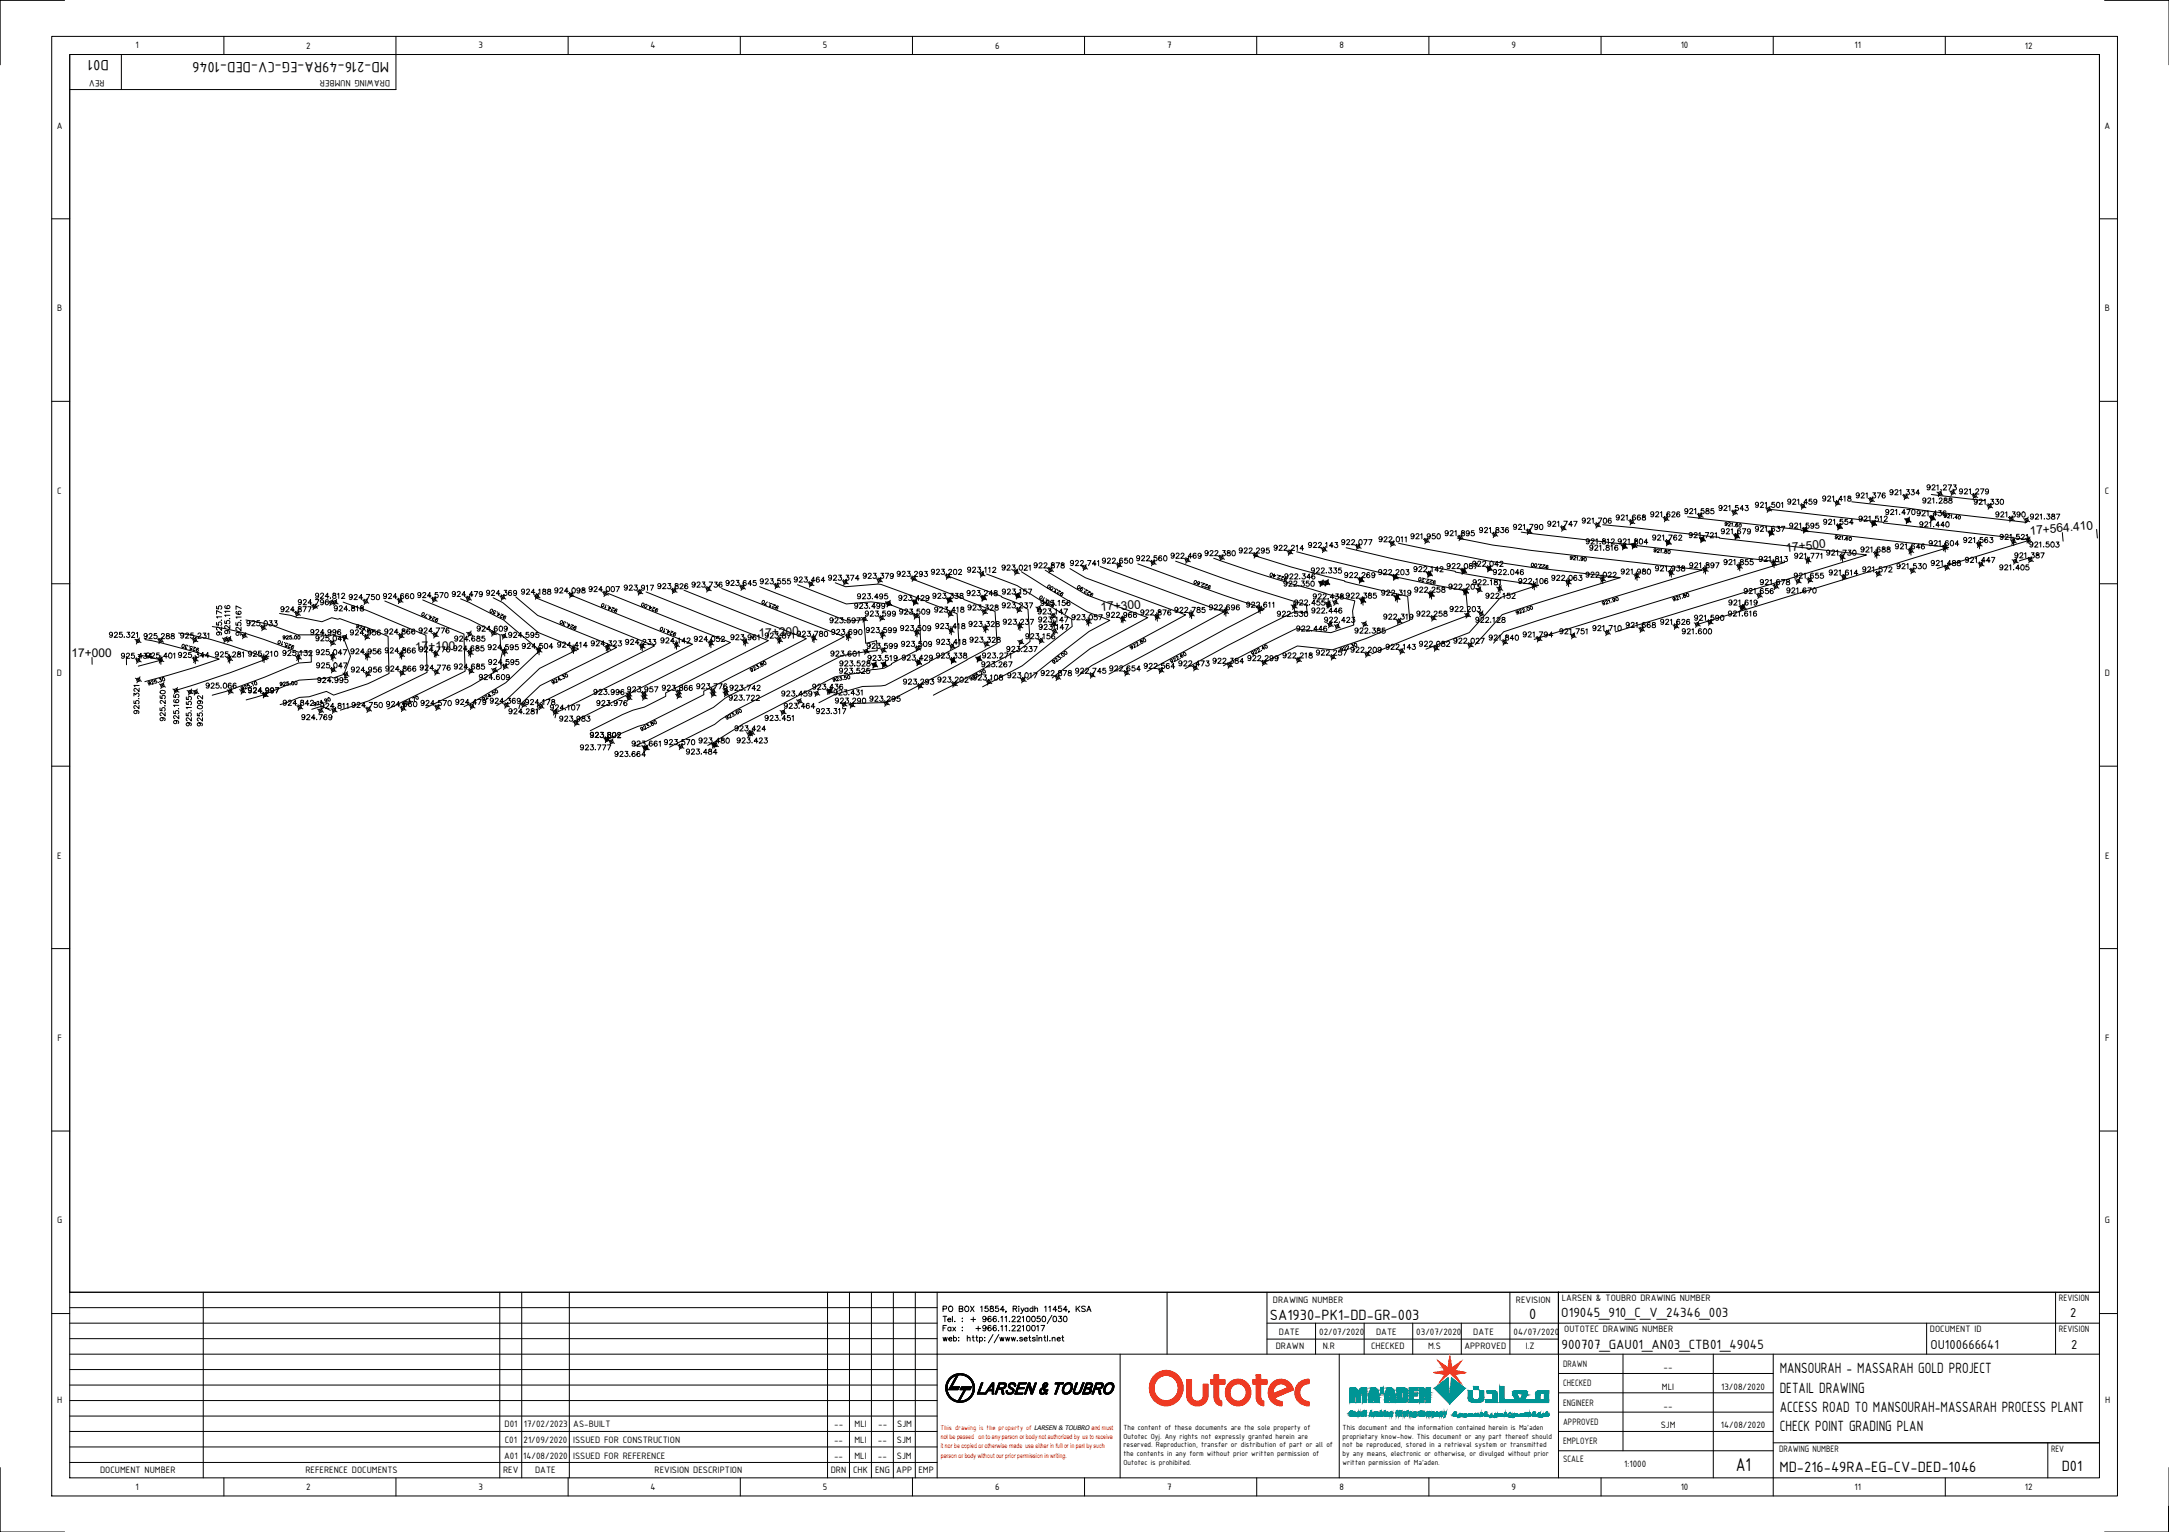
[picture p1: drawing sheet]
<svg xmlns="http://www.w3.org/2000/svg" width="841mm" height="594mm" viewBox="0 0 841 594" stroke-linecap="round" stroke-linejoin="round" font-family="sans-serif">
<defs><g id="words">
<text font-size="7.8" x="673" y="570.3">A1</text>
<g font-size="6.2">
<text x="42.1" y="23.3" transform="rotate(180 42.1 23.3)">D01</text>
<text x="150.9" y="23.9" transform="rotate(180 150.9 23.9)">MD-216-49RA-EG-CV-DED-1046</text>
<text x="492.4" y="511.8">SA1930-PK1-DD-GR-003</text>
<text x="592.9" y="511.6">0</text>
<text x="690.1" y="532.6">MANSOURAH - MASSARAH GOLD PROJECT</text>
<text x="690.1" y="540.1">DETAIL DRAWING</text>
<text x="690.1" y="547.6">ACCESS ROAD TO MANSOURAH-MASSARAH PROCESS PLANT</text>
<text x="690.1" y="555.1">CHECK POINT GRADING PLAN</text>
<text x="690" y="570.7">MD-216-49RA-EG-CV-DED-1046</text>
<text x="799.4" y="570.4">D01</text>
</g>
<g font-size="5.6">
<text x="605.4" y="510.9">O19045_910_C_V_24346_003</text>
<text x="605.5" y="523.2">900707_GAU01_AN03_CTB01_49045</text>
</g>
<g font-size="5.4">
<text x="802.7" y="510.6">2</text>
<text x="748.5" y="523.1">OU100666641</text>
<text x="803" y="523.1">2</text>
</g>
<g font-size="5.3">
<text x="746.1" y="191.2">921.273</text>
<text x="692.1" y="196.8">921.459</text>
<text x="719" y="194.4">921.376</text>
<text x="744.7" y="196.5">921.288</text>
<text x="758.8" y="193">921.279</text>
<text x="764.5" y="196.8">921.330</text>
<text x="625.8" y="202.8">921.668</text>
<text x="639.2" y="201.8">921.626</text>
<text x="652.3" y="200.4">921.585</text>
<text x="665.7" y="199.3">921.543</text>
<text x="730.2" y="200.7">921.470</text>
<text x="742.6" y="201.4">921.436</text>
<text x="772.9" y="201.8">921.390</text>
<text x="786.3" y="202.5">921.387</text>
<text x="572.9" y="207.8">921.836</text>
<text x="586" y="206.7">921.790</text>
<text x="599.4" y="205.3">921.747</text>
<text x="612.4" y="204.3">921.706</text>
<text x="679.8" y="207.4">921.637</text>
<text x="692.9" y="206">921.595</text>
<text x="706.3" y="204.6">921.554</text>
<text x="743.3" y="205.7">921.440</text>
<text x="479.4" y="215.9">922.295</text>
<text x="493.2" y="214.8">922.214</text>
<text x="506.6" y="213.8">922.143</text>
<text x="546.1" y="210.3">921.950</text>
<text x="626.5" y="212.4">921.804</text>
<text x="734.1" y="214.1">921.646</text>
<text x="747.2" y="213.1">921.604</text>
<text x="760.6" y="211.7">921.563</text>
<text x="786" y="213.4">921.503</text>
<text x="400" y="221.5">922.878</text>
<text x="426.5" y="219.8">922.650</text>
<text x="439.9" y="218.7">922.560</text>
<text x="453.3" y="217.7">922.469</text>
<text x="560.2" y="221.9">922.087</text>
<text x="570.1" y="220.8">922.042</text>
<text x="654.4" y="221.5">921.897</text>
<text x="667.5" y="220.1">921.855</text>
<text x="707.3" y="216.6">921.730</text>
<text x="734.5" y="221.9">921.530</text>
<text x="747.9" y="220.5">921.488</text>
<text x="761.3" y="219.4">921.447</text>
<text x="780.3" y="217.7">921.387</text>
<text x="346.8" y="224.7">923.293</text>
<text x="360.2" y="224">923.202</text>
<text x="507.6" y="223.7">922.335</text>
<text x="520.3" y="225.4">922.269</text>
<text x="533.8" y="224">922.203</text>
<text x="547.2" y="223">922.142</text>
<text x="578.2" y="224">922.046</text>
<text x="588.1" y="227.5">922.106</text>
<text x="600.8" y="226.5">922.063</text>
<text x="614.2" y="225.1">922.022</text>
<text x="627.6" y="224">921.980</text>
<text x="641" y="222.6">921.938</text>
<text x="681.6" y="227.9">921.678</text>
<text x="695" y="225.4">921.655</text>
<text x="721.4" y="223">921.572</text>
<text x="774.3" y="222.2">921.405</text>
<text x="121.4" y="233.2">924.812</text>
<text x="134.4" y="233.9">924.750</text>
<text x="147.8" y="233.5">924.660</text>
<text x="161.2" y="233.2">924.570</text>
<text x="187.7" y="232.1">924.369</text>
<text x="201.4" y="231.8">924.188</text>
<text x="227.5" y="230.7">924.007</text>
<text x="240.9" y="230">923.917</text>
<text x="254" y="229.7">923.826</text>
<text x="267.4" y="229">923.736</text>
<text x="280.5" y="228.2">923.645</text>
<text x="331.6" y="233.5">923.495</text>
<text x="373.9" y="232.1">923.248</text>
<text x="387.7" y="231.8">923.157</text>
<text x="497.1" y="228.6">922.350</text>
<text x="508.4" y="233.5">922.438</text>
<text x="521.1" y="233.2">922.385</text>
<text x="534.8" y="232.1">922.319</text>
<text x="547.5" y="231.1">922.258</text>
<text x="560.9" y="229.7">922.203</text>
<text x="575.4" y="233.2">922.152</text>
<text x="675.2" y="231.4">921.656</text>
<text x="107.9" y="238.5">924.877</text>
<text x="114.7" y="235.7">924.796</text>
<text x="128.8" y="238.1">924.818</text>
<text x="347.5" y="234.2">923.429</text>
<text x="347.8" y="239.5">923.509</text>
<text x="374.3" y="237.8">923.328</text>
<text x="387.7" y="237.1">923.237</text>
<text x="401.5" y="239.5">923.147</text>
<text x="402.9" y="236">923.156</text>
<text x="441.3" y="239.9">922.876</text>
<text x="454.7" y="238.8">922.785</text>
<text x="468.1" y="237.8">922.696</text>
<text x="500.9" y="236">922.455</text>
<text x="507.6" y="239.2">922.446</text>
<text x="561.3" y="238.5">922.203</text>
<text x="321" y="242.7">923.597</text>
<text x="334.4" y="240.2">923.599</text>
<text x="348.2" y="245.9">923.509</text>
<text x="361.9" y="245.2">923.418</text>
<text x="374.6" y="244.1">923.328</text>
<text x="388.1" y="243.4">923.237</text>
<text x="401.8" y="245.5">923.147</text>
<text x="414.9" y="241.7">923.057</text>
<text x="428.3" y="240.6">922.966</text>
<text x="494.2" y="240.2">922.530</text>
<text x="502" y="245.9">922.446</text>
<text x="512.6" y="242.7">922.423</text>
<text x="535.5" y="241.3">922.319</text>
<text x="548.6" y="240.2">922.258</text>
<text x="571.1" y="242.7">922.128</text>
<text x="643.1" y="243.4">921.626</text>
<text x="55" y="249.1">925.288</text>
<text x="87.1" y="247.6" transform="rotate(-90 87.1 247.6)">925.175</text>
<text x="94.9" y="247.6" transform="rotate(-90 94.9 247.6)">925.167</text>
<text x="121.7" y="249.8">925.047</text>
<text x="135.1" y="247.6">924.956</text>
<text x="148.2" y="247.3">924.866</text>
<text x="161.6" y="246.9">924.776</text>
<text x="196.1" y="248.4">924.595</text>
<text x="228.2" y="251.9">924.323</text>
<text x="241.7" y="251.2">924.233</text>
<text x="268.5" y="250.1">924.052</text>
<text x="308.3" y="248">923.780</text>
<text x="321.4" y="247.3">923.690</text>
<text x="335.1" y="246.6">923.599</text>
<text x="348.5" y="251.9">923.509</text>
<text x="362.3" y="251.2">923.418</text>
<text x="375.4" y="250.5">923.328</text>
<text x="396.9" y="249.1">923.156</text>
<text x="524.6" y="246.9">922.385</text>
<text x="549.6" y="251.9">922.082</text>
<text x="562.7" y="250.8">922.027</text>
<text x="576.4" y="249.4">921.840</text>
<text x="589.8" y="248.4">921.794</text>
<text x="651.2" y="246.9">921.600</text>
<text x="46.2" y="256.5">925.434</text>
<text x="55.7" y="256.5">925.401</text>
<text x="95.2" y="255.8">925.210</text>
<text x="108.7" y="255.4">925.132</text>
<text x="148.5" y="254.4">924.866</text>
<text x="161.9" y="254">924.776</text>
<text x="175" y="253.6">924.685</text>
<text x="188.4" y="253.3">924.595</text>
<text x="215.2" y="252.2">924.414</text>
<text x="335.5" y="257.5">923.519</text>
<text x="348.9" y="257.2">923.429</text>
<text x="362.3" y="256.5">923.338</text>
<text x="389.5" y="254">923.237</text>
<text x="483" y="257.5">922.299</text>
<text x="496.7" y="256.5">922.218</text>
<text x="509.4" y="255.4">922.257</text>
<text x="522.8" y="254.4">922.209</text>
<text x="121.7" y="260.3">925.047</text>
<text x="161.9" y="261.1">924.776</text>
<text x="175.3" y="260.7">924.685</text>
<text x="188.4" y="258.9">924.595</text>
<text x="324.6" y="259.6">923.528</text>
<text x="379.6" y="260">923.267</text>
<text x="402.9" y="263.2">922.878</text>
<text x="416.3" y="262.5">922.745</text>
<text x="429.3" y="261.4">922.654</text>
<text x="456.1" y="259.6">922.473</text>
<text x="469.5" y="258.6">922.384</text>
<text x="79" y="268.1">925.066</text>
<text x="95.2" y="269.9">924.997</text>
<text x="122.4" y="266">924.995</text>
<text x="184.9" y="264.9">924.609</text>
<text x="242.4" y="269.5">923.957</text>
<text x="255.8" y="269.2">923.866</text>
<text x="269.2" y="268.5">923.776</text>
<text x="314.3" y="268.5">923.436</text>
<text x="349.2" y="266.7">923.293</text>
<text x="362.7" y="266">923.202</text>
<text x="376.4" y="264.9">923.108</text>
<text x="389.8" y="264.2">923.017</text>
<text x="109" y="274.8">924.842</text>
<text x="135.5" y="275.5">924.750</text>
<text x="148.9" y="275.2">924.660</text>
<text x="162.3" y="274.8">924.570</text>
<text x="175.7" y="274.5">924.479</text>
<text x="189.1" y="274.1">924.369</text>
<text x="202.8" y="274.5">924.178</text>
<text x="229.3" y="270.6">923.996</text>
<text x="230.4" y="274.8">923.976</text>
<text x="302.3" y="271.3">923.459</text>
<text x="303" y="275.9">923.464</text>
<text x="323.1" y="274.1">923.290</text>
<text x="336.2" y="273.4">923.295</text>
<text x="65.3" y="280.8" transform="rotate(-90 65.3 280.8)">925.250</text>
<text x="70.6" y="281.9" transform="rotate(-90 70.6 281.9)">925.165</text>
<text x="116.1" y="280.5">924.769</text>
<text x="212.4" y="276.6">924.107</text>
<text x="315.7" y="278">923.317</text>
<text x="75.5" y="282.6" transform="rotate(-90 75.5 282.6)">925.155</text>
<text x="79.7" y="282.9" transform="rotate(-90 79.7 282.9)">925.092</text>
<text x="227.9" y="287.2">923.802</text>
<text x="284" y="284.7">923.424</text>
<text x="224" y="292.1">923.777</text>
<text x="256.8" y="290">923.570</text>
<text x="265.3" y="293.9">923.484</text>
<text x="285" y="289.3">923.423</text>
<text x="237.4" y="294.6">923.664</text>
</g>
<g font-size="4.9">
<text x="679.8" y="197.9">921.501</text>
<text x="705.9" y="195.4">921.418</text>
<text x="732" y="193">921.334</text>
<text x="559.5" y="208.8">921.895</text>
<text x="666.4" y="208.1">921.679</text>
<text x="519.3" y="212.4">922.077</text>
<text x="615.6" y="214.5">921.816</text>
<text x="639.9" y="210.6">921.762</text>
<text x="720.7" y="215.2">921.688</text>
<text x="466.4" y="216.6">922.380</text>
<text x="695" y="217.7">921.771</text>
<text x="293.9" y="227.5">923.555</text>
<text x="306.9" y="226.8">923.464</text>
<text x="320.3" y="226.1">923.374</text>
<text x="333.7" y="225.4">923.379</text>
<text x="387.7" y="222.2">923.021</text>
<text x="570.1" y="227.9">922.181</text>
<text x="174.3" y="232.5">924.479</text>
<text x="214.1" y="231.1">924.098</text>
<text x="360.9" y="233.2">923.338</text>
<text x="691.8" y="231.1">921.670</text>
<text x="330.6" y="237.1">923.499</text>
<text x="361.6" y="238.5">923.418</text>
<text x="94.9" y="243.8">925.033</text>
<text x="184.1" y="245.9">924.609</text>
<text x="401.8" y="242.4">923.147</text>
<text x="629.7" y="244.5">921.668</text>
<text x="656.2" y="241.7">921.590</text>
<text x="175.3" y="249.8">924.685</text>
<text x="255.4" y="250.5">924.142</text>
<text x="68.4" y="256.1">925.344</text>
<text x="121.7" y="255.1">925.047</text>
<text x="135.1" y="254.7">924.956</text>
<text x="201.4" y="252.6">924.504</text>
<text x="335.1" y="252.6">923.599</text>
<text x="536.6" y="252.9">922.143</text>
<text x="135.5" y="261.8">924.956</text>
<text x="148.5" y="261.4">924.866</text>
<text x="442.7" y="260.3">922.564</text>
<text x="282.2" y="268.8">923.742</text>
<text x="281.9" y="272.7">923.722</text>
<text x="55" y="278" transform="rotate(-90 55 278)">925.321</text>
<text x="216.3" y="280.8">923.983</text>
<text x="270.2" y="289.3">923.480</text>
</g>
<g font-size="4.7">
<text x="787.1" y="207.4" transform="rotate(-5 787.1 207.4)">17+564.410</text>
<text x="692.5" y="213.9" transform="rotate(-5 692.5 213.9)">17+500</text>
<text x="426.8" y="236.9" transform="rotate(-4 426.8 236.9)">17+300</text>
<text x="294.2" y="247.1" transform="rotate(-3 294.2 247.1)">17+200</text>
<text x="27.7" y="254.8" transform="rotate(-1 27.7 254.8)">17+000</text>
<text x="161" y="252.3" transform="rotate(-2 161 252.3)">17+100</text>
</g>
<g font-size="3.9">
<text x="52.5" y="18.8">1</text>
<text x="118.8" y="18.9">2</text>
<text x="185.5" y="18.7">3</text>
<text x="252.3" y="18.8">4</text>
<text x="319" y="18.7">5</text>
<text x="385.9" y="18.8">6</text>
<text x="452.6" y="18.8">7</text>
<text x="519.3" y="18.8">8</text>
<text x="586.1" y="18.7">9</text>
<text x="651.7" y="18.8">10</text>
<text x="719.1" y="18.8">11</text>
<text x="785.1" y="18.9">12</text>
<text x="40.5" y="31" transform="rotate(180 40.5 31)">REV</text>
<text x="151.2" y="31" transform="rotate(180 151.2 31)">DRAWING NUMBER</text>
<text x="22" y="50">A</text>
<text x="816" y="50">A</text>
<text x="22.2" y="120.7">B</text>
<text x="816.2" y="120.7">B</text>
<text x="22.2" y="191.4">C</text>
<text x="816.2" y="191.4">C</text>
<text x="22.1" y="262.2">D</text>
<text x="816.1" y="262.2">D</text>
<text x="22.2" y="333">E</text>
<text x="816.2" y="333">E</text>
<text x="22.3" y="403.7">F</text>
<text x="816.3" y="403.7">F</text>
<text x="22.2" y="474.4">G</text>
<text x="816.2" y="474.4">G</text>
<text x="493.6" y="505.2">DRAWING NUMBER</text>
<text x="587.8" y="505.2">REVISION</text>
<text x="605.6" y="504.6">LARSEN &amp; TOUBRO DRAWING NUMBER</text>
<text x="798.3" y="504.6">REVISION</text>
<text x="495.9" y="517.5">DATE</text>
<text x="511.5" y="517.5">02/07/2020</text>
<text x="533.6" y="517.5">DATE</text>
<text x="549.2" y="517.5">03/07/2020</text>
<text x="571.3" y="517.5">DATE</text>
<text x="586.9" y="517.5">04/07/2020</text>
<text x="606.5" y="516.6">OUTOTEC DRAWING NUMBER</text>
<text x="748.3" y="516.6">DOCUMENT ID</text>
<text x="798.3" y="516.6">REVISION</text>
<text x="494.7" y="523.3">DRAWN</text>
<text x="512.9" y="523">N.R</text>
<text x="531.7" y="523.3">CHECKED</text>
<text x="553.7" y="523">M.S</text>
<text x="567.8" y="523.3">APPROVED</text>
<text x="591.6" y="523">I.Z</text>
<text x="606.1" y="530.1">DRAWN</text>
<text x="645.1" y="531.3">--</text>
<text x="606.1" y="537.6">CHECKED</text>
<text x="644.4" y="538.8">MLI</text>
<text x="667.4" y="538.8">13/08/2020</text>
<text x="22.2" y="544.2">H</text>
<text x="606.1" y="545.1">ENGINEER</text>
<text x="816.2" y="544.2">H</text>
<text x="645.1" y="546.4">--</text>
<text x="195.7" y="553.2">D01</text>
<text x="203.1" y="553.2">17/02/2023</text>
<text x="222.3" y="553.2">AS-BUILT</text>
<text x="323.5" y="553.2">--</text>
<text x="331.4" y="553.2">MLI</text>
<text x="340.5" y="553.2">--</text>
<text x="347.9" y="553.2">SJM</text>
<text x="606.1" y="552.6">APPROVED</text>
<text x="643.9" y="553.9">SJM</text>
<text x="667.3" y="553.9">14/08/2020</text>
<text x="195.7" y="559.6">C01</text>
<text x="203" y="559.6">21/09/2020</text>
<text x="222.2" y="559.6">ISSUED FOR CONSTRUCTION</text>
<text x="323.4" y="559.6">--</text>
<text x="331.3" y="559.6">MLI</text>
<text x="340.4" y="559.6">--</text>
<text x="347.8" y="559.6">SJM</text>
<text x="606.1" y="560.1">EMPLOYER</text>
<text x="689.8" y="563.2">DRAWING NUMBER</text>
<text x="795.3" y="563.2">REV</text>
<text x="195.4" y="565.6">A01</text>
<text x="202.9" y="565.6">14/08/2020</text>
<text x="222.2" y="565.6">ISSUED FOR REFERENCE</text>
<text x="323.4" y="565.6">--</text>
<text x="331.3" y="565.6">MLI</text>
<text x="340.4" y="565.6">--</text>
<text x="347.8" y="565.6">SJM</text>
<text x="606.1" y="567">SCALE</text>
<text x="629.8" y="568.9">1:1000</text>
<text x="38.8" y="571.3">DOCUMENT NUMBER</text>
<text x="118.4" y="571.3">REFERENCE DOCUMENTS</text>
<text x="195.1" y="571.3">REV</text>
<text x="207.5" y="571.3">DATE</text>
<text x="253.8" y="571.3">REVISION DESCRIPTION</text>
<text x="322.1" y="571.3">DRN</text>
<text x="330.8" y="571.3">CHK</text>
<text x="339.3" y="571.3">ENG</text>
<text x="347.5" y="571.3">APP</text>
<text x="356.1" y="571.3">EMP</text>
<text x="52.5" y="577.7">1</text>
<text x="118.8" y="577.8">2</text>
<text x="185.5" y="577.7">3</text>
<text x="252.3" y="577.7">4</text>
<text x="319" y="577.7">5</text>
<text x="385.9" y="577.8">6</text>
<text x="452.6" y="577.7">7</text>
<text x="519.3" y="577.7">8</text>
<text x="586.1" y="577.9">9</text>
<text x="651.7" y="577.7">10</text>
<text x="719.1" y="577.7">11</text>
<text x="785.1" y="577.8">12</text>
</g>
<g font-size="3.1">
<text x="435.6" y="554.6">The content of these documents are the sole property of</text>
<text x="435.6" y="557.9">Outotec Oyj. Any rights not expressly granted herein are</text>
<text x="520.6" y="554.6">This document and the information contained herein is Ma'aden</text>
<text x="520.6" y="557.9">proprietary know-how. This document or any part thereof should</text>
<text x="435.6" y="561.3">reserved. Reproduction, transfer or distribution of part or all of</text>
<text x="520.6" y="561.3">not be reproduced, stored in a retrieval system or transmitted</text>
<text x="435.6" y="564.6">the contents in any form without prior written permission of</text>
<text x="435.6" y="567.9">Outotec is prohibited.</text>
<text x="520.6" y="564.6">by any means, electronic or otherwise, or divulged without prior</text>
<text x="520.6" y="567.9">written permission of Ma'aden.</text>
</g>
<text font-size="2.8" fill="#f00" x="364.7" y="554.5">This drawing is the property of</text>
<text font-size="2.5" x="400.9" y="554.5">LARSEN &amp; TOUBRO and must</text>
<g font-size="2.5" fill="#f00">
<text x="364.8" y="558.1">not be passed on to any person or body not authorized by us to receive</text>
<text x="364.8" y="561.7">it nor be copied or otherwise made use either in full or in part by such</text>
<text x="364.8" y="565.3">person or body without our prior permission in writing.</text>
</g>
</g></defs>
<!-- layer: C-TOPO-MAJR-N -->
<path d="M542.3 210.7a587.2 587.2 0 0 0 65.4 10.9l20.6 2.4-32.9 10.1-12.9 4.3-10.5 11.6M235.8 230.1l47.4 19-60.9 30.7-.1 .3M396.1 221.7l25.7 15.6 8.5 3.3-8 4.3-23.9 18.6M95.4 240.4l1.8 .3a68.3 68.3 0 0 1 18.3 5.5h9.6l2.5 .5 1.2-.5 4.6 1.2 2.5 7.1-2.3 6.4v.5l-4.4 1.5-.9-.5-2.1 .7-10.3 .7-13.6 5.6-6.9 2" fill="none" stroke="#000" stroke-width=".39"/>
<!-- layer: C-TOPO-MINR-N -->
<g fill="none" stroke="#000" stroke-width=".39">
<path d="M686.2 197.5l100.3 11.7M718 194.6l67.9 8M748.9 191.7l20.8 2.5M426.5 219.7l48 17.6-44.5 24.1M441.2 218.7l33.6 12.2 15.4 5.2-14.5 7.5-31 16.8M455.8 217.6a682 682 0 0 0 47.8 16.1l3.5 1.1-.5 .2 .2 2.7-4.8-.5a816.1 816.1 0 0 0-42.5 22.1M470.6 216.5a533.1 533.1 0 0 0 43.1 13.5l11.6 3-.8 4 .4 5.4-8.9 2.9-13.5-1.4-12.9 6.3-15.2 8M486 215.3l14.6 4.6 15.5 4.1a389.9 389.9 0 0 0 29.7 7.2l.8 9.3-4 1.7a182.4 182.4 0 0 1-26 9.8l-13.6-1.5-13.1 6.5M502.8 214l10.9 2.9 27.9 6.7v.2l27.2 5.4-.4 .6 .7 8.9-13 4.9-24.2 9.9M522 212.4a683.5 683.5 0 0 0 42.3 9.2v.2l15.2 2.7 17 2.4-14.7 4.8-12.1 13.6-16.8 6.4M565.1 208.6l1.3 .3a234 234 0 0 0 27.1 4.5l66.6 7.6-58.9 18.1-18.2 5.9-3.9 4.4M589.9 206.3l38.7 4.6 4.9 .3 1.3 .1v.3l57.1 6.5-97 29.9"/>
<path d="M609.6 216.1a.41 .41 0 0 1-.6 .2 .41 .41 0 0 1 0-.7 .41 .41 0 0 1 .6 .2l-.2 1.1-.6-.2M610.2 216l.2-.3 .5 .3-.9 1 .9 .1M611.4 216.1l.3-.2-.1 1.3M612.3 217.2h.1M613.8 216.5a.43 .43 0 0 1-.6 .4 .43 .43 0 0 1-.1-.7 .43 .43 0 0 1 .7 .1l-.1 .9-.4 .2-.3-.2M621.4 203.5l45.2 4.9 .1 .3 57 6.5-97.4 29.8M642.6 213.2l.6-.3 .2 .4-.9 .9 .9 .1M643.9 213.2l.3-.2-.2 1.3M644.8 214.3l.1 .1M645.7 213.2l-.1 .3a.7 .7 0 0 1 .6 1l-.5 .1a.46 .46 0 0 1-.2-.7 .46 .46 0 0 1 .6-.1l.2-.5zM654.3 200.4l101.3 11.9-97.4 29.8M669.7 203a.43 .43 0 0 1-.6 .3 .43 .43 0 0 1-.1-.7 .43 .43 0 0 1 .7 .1l-.3 1.1-.5-.2"/>
<path d="M712.4 208.1a.4 .4 0 0 1-.6 .3 .4 .4 0 0 1-.1-.6 .4 .4 0 0 1 .7 .1l-.1 .9-.4 .2-.3-.2M712.9 208.1l.3-.3 .4 .1v.4l-.8 .8 .8 .1M714.1 208.1l.4-.2-.2 1.4M715.1 209.2l.1 .1M716.6 208.3l-.3-.2a.6 .6 0 0 0-.6 .7 .6 .6 0 0 0 .7 .5 .41 .41 0 0 0-.1-.6 .41 .41 0 0 0-.6 .3M717.2 208.3a.57 .57 0 0 1 .7 .7 .57 .57 0 0 1-.9 .3zM758.9 200.8l-.9-.1 .7-.9-.1 1.4M786.5 209.6l-35.3 10.8M108.4 237.9l4.4 .7 2.5 .9h1.8l7.7 1.6 3.8-1.6 2.4 .6 .7-.2 5.2 1.9 5.2 1.4 8.4 3.6 .4 14.4a79.5 79.5 0 0 1-19.2 7.5l-2.3 .9-2.8-1.5-6.7 2.1-3.8 .2-7.5 2.8M133 233.5a461.4 461.4 0 0 1 32.2 12.9l.4 14.3-22.8 11.1-10.8 3.6M149.2 233.1l30.7 12.8 .5 14.4-30 14.6M163.9 232.6l4.5 1.9a192 192 0 0 1 25.5 11.8l.1 3.7 .8 2.7-.6 2.7 .1 3.6-2.4 1.4a155.1 155.1 0 0 1-22.3 11.9l-4.5 2.2"/>
<path d="M165.6 238.1l-1.1 1 .8 .4M166.3 238.5v.1M167 238.7l-.5 1.3 1-.6-.9-.4M168 239.1l.8 .4-1.2 .6a.39 .39 0 0 0 .3 .4 .39 .39 0 0 0 .4-.1M178.6 232.2l3.1 1.3 13.5 6.9 14.4 11.8-13.5 12.6-13.1 7.8-3.1 1.4M191.2 231.8l3.8 1.9 13.7 11.6 15.6 6.4-15.1 7.5-12.9 12.3-3.7 2.1M192.2 237.3a.48 .48 0 0 0-.5-.5 .48 .48 0 0 0-.4 .6 .48 .48 0 0 0 .7 .3l-.4 .4-.5-.2M192.8 237.3v.1M193.5 237.6l-.6 1.2 .9-.5-.8-.5M194.4 238.1l.8 .4-1.2 .4a.4 .4 0 0 0 .1 .5 .4 .4 0 0 0 .5 0l.1-.1M196.2 239.2v-.2a.58 .58 0 0 0-1 .2 .58 .58 0 0 0 .5 .8 .42 .42 0 0 0 .2-.6 .42 .42 0 0 0-.7 .1M200 231.5l8.5 7.1 30.5 12.5-29.5 14.8-7.9 7.4-.4 1.5"/>
<path d="M207.3 231.2l.9 .8 45.6 18.5-44.1 22-1.4 1.3 .4 .8-.5 1.9M221.1 230.7l47.4 19.1-52.8 26.5-.5 2.1M235 234.5l-.5 1.3 .4-.2M235.7 234.9l.1 .1M236.5 235.1l-.5 1.3 .9-.6-.9-.4M237.4 235.5l.8 .4-.8 .3a.39 .39 0 0 0-.3 .5 .39 .39 0 0 0 .5 .2l.2-.2M239.3 236.5v-.2a.59 .59 0 0 0-1 .3 .59 .59 0 0 0 .6 .8 .41 .41 0 0 0 .1-.7 .41 .41 0 0 0-.7 .1M250.5 229.5l47.4 18.9-39.8 20.3v1.3l-8.2 4.2a35.4 35.4 0 0 0-9.8 3.5l-11.2 5.7M265.2 228.9l47.5 18.8-39.8 20.3v1.4l-9.6 4.8-13.1 6.7-2.8 .8-11.9 5.2M279.9 228.2l47.4 18.7-45.1 23.2-5.6 4.2-26.1 13.2-4.5 1.8M294.5 227.5l34 13.3 6.5-.5 .7 9.2 4.2-1.1 .2 4-4.2 .3-9.4 1.5-34.2 17.6a78.5 78.5 0 0 0-15.6 9.3l-17.1 8.6M297.5 233.4l-1.1 1 .9 .3"/>
<path d="M298.2 233.7l.1 .1M299.5 234.4a.45 .45 0 0 0-.7-.4 .45 .45 0 0 0 0 .8l-.5 .3 .6 .3M299.9 234.3l.8 .4-1.2 .6a.41 .41 0 0 0 .3 .5 .41 .41 0 0 0 .5-.2M301.8 235.3v-.2a.59 .59 0 0 0-1 .3 .59 .59 0 0 0 .6 .7 .42 .42 0 0 0 0-.6 .42 .42 0 0 0-.6 .1M309.2 226.8l19 7.4 9.6-.8 6.8 .8 11.8 4.7 .8 12.5-11.5 6a10.6 10.6 0 0 1-7.5 2.2l-3.6 1.1-10.8 1.7-23.9 12.4a152.6 152.6 0 0 0-22.5 12.8l-3 1.5M323.9 226l3.9 1.5 12.6-1 1.2 .1 14.8 5.5 2.6 1 .1 .3 12 4.6 .8 12.5-28.6 15.2-8.9 .5-10.6 3.1-6.3 3.2M353.2 224.3l32.6 12.8 .8 12.5-43 22.8-12.9 .4-1.5 .6M367.9 223.5l20.5 7.8v.3l6.4 2.4 3.8 2.3 .8 12.5-3.4 2.7-34.1 18.1M382.6 222.6l11.8 4.5 21.1 12.9 .2 2.9-19.3 15.3-15.4 8.1M405.3 221.1l16 9.6 23.7 8.8-22.3 12-14.7 11.4M414.9 220.5l6 3.5 38.8 14.4-36.5 19.8-5.3 4M419.9 228.1l.1-.1a.57 .57 0 0 0-1 .1 .57 .57 0 0 0 .5 .9 .4 .4 0 0 0 .1-.7 .4 .4 0 0 0-.6 .1"/>
<path d="M420.5 228.3v.1M421 228.5l.8 .5-1.3 .4 .1 .4h.6M422 229.2l.9 .4-1.3 .4 .1 .5h.6M423.8 230.4l-.1-.3a.63 .63 0 0 0-.9 .3 .63 .63 0 0 0 .3 .9 .41 .41 0 0 0 .4-.6 .41 .41 0 0 0-.7-.1M465.1 226.1a.41 .41 0 0 1-.6 .1 .41 .41 0 0 1 .1-.6 .41 .41 0 0 1 .6 .3l-.5 .9-.5-.3M465.7 225.9l.1 .1M466.2 226l.9 .4-1.1 .6 .1 .4 .6-.1M467.4 226.5l.9 .3-1.1 .6a.38 .38 0 0 0 .2 .5 .38 .38 0 0 0 .5-.2M469.3 227.4v-.2a.59 .59 0 0 0-.9 .3 .59 .59 0 0 0 .6 .8 .41 .41 0 0 0 0-.7 .41 .41 0 0 0-.6 .2M494.1 222.6l-.3 1.2 .8-.6-.9-.3M495.2 223h.1M551.5 224.2l.8 .1-1 .8a.38 .38 0 0 0 .3 .5 .38 .38 0 0 0 .5-.3"/>
<path d="M553.3 224.6l.9 .1-1 .9 .4 .4 .3-.3M554.6 224.8l.8 .2-1 .9 .2 .3 .5-.2M622.1 233.6a.42 .42 0 0 1-.5 .4 .42 .42 0 0 1-.3-.6 .42 .42 0 0 1 .6-.1l.2 1.1-.6 .1M622.5 233.3l.2-.4 .6 .2-.5 1.2 .8-.3M623.6 232.8l.3-.2 .4 1.2M625 233.4v.1M626.1 232.3a.42 .42 0 0 1-.4 .5 .42 .42 0 0 1-.4-.5 .42 .42 0 0 1 .6-.2l.2 1.1h-.6M649.4 232a.4 .4 0 0 1-.4 .4 .4 .4 0 0 1-.3-.5 .4 .4 0 0 1 .6-.2l.2 1.1-.6 .1M649.9 231.7a.39 .39 0 0 1 .5-.4 .39 .39 0 0 1 .2 .6l-.5 .8 .9-.3M651 231.3l.2-.3 .4 1.3M652.3 231.9h.1M652.7 230.6v.3a.68 .68 0 0 1 .9 .7h-.7v-.5l.5-.5-.1-.2z"/>
<path d="M53.5 253.8l9.1 2.2-9 2.3M56.2 248l6.1 1.2 22.7 6.4-9.8 3.3-19 5.4M69.2 245.5a110.1 110.1 0 0 1 22.6 5.6l12.2 4.1a391.5 391.5 0 0 1-35.7 12.5h-.2M72.8 250.5a.44 .44 0 0 0-.4-.4 .44 .44 0 0 0-.5 .4 .44 .44 0 0 0 .3 .5l-.5 .4 .7 .2M73.3 250.5h.1M82.3 243l12.9 2.6 20.4 7.3 5-.1 .1 4-5 .3a269.1 269.1 0 0 1-33.4 12.5M109.5 248.8l-.4 1.3 .4-.1M110.3 249.1v.1M169.8 240.1v-.1a.62 .62 0 0 0-.8 .2 .62 .62 0 0 0 .3 .9 .42 .42 0 0 0 .3-.7 .42 .42 0 0 0-.7 .1M219.4 241.6a.45 .45 0 0 0-.3-.5 .45 .45 0 0 0-.6 .3 .45 .45 0 0 0 .3 .5l-.6 .3 .7 .3M219.9 241.6l.1 .1M220.7 241.8l-.5 1.2 .9-.5-.9-.4"/>
<path d="M221.6 242.2l.8 .3-1.1 .6 .1 .5 .6-.2M223.5 243.2v-.2a.59 .59 0 0 0-1 .3 .59 .59 0 0 0 .6 .7 .42 .42 0 0 0 0-.6 .42 .42 0 0 0-.6 .1M257.8 243.7l-.5 1.3 .4-.2M258.5 244.1l.1 .1M259.3 244.3l-.5 1.2 .9-.5-.9-.4M260.2 244.7l.8 .3-1.1 .6 .1 .5 .6-.2M291.7 259.4a.43 .43 0 0 1-.4 .6 .43 .43 0 0 1-.5-.6 .43 .43 0 0 1 .7-.2l.4 1-.6 .2M292 259.1v-.1a.38 .38 0 0 1 .3-.5 .38 .38 0 0 1 .5 .4l-.3 1.1 .7-.4M293.1 258.2l.6-.4-.1 .7a.45 .45 0 0 1 .6 .4 .45 .45 0 0 1-.7 .3M294.7 258.7h.1M294.8 257.3l.1 .3a.7 .7 0 0 1 1 .5l-.6 .3a.68 .68 0 0 1 .3-1.2l-.4-.1zM438.9 250.6a.41 .41 0 0 1-.3 .6 .41 .41 0 0 1-.4-.5 .41 .41 0 0 1 .6-.3l.4 .8-.2 .4h-.4"/>
<path d="M439.3 250.2l.3-.5 .4 .3-.3 1.2 .8-.4M440.5 249.7v-.4l.6-.1-.2 1.4 .7-.4M442 249.8l.1 .1M442.2 248.3l-.1 .5a.67 .67 0 0 1 1.1 .5l-.6 .3a.54 .54 0 0 1-.3-.6 .54 .54 0 0 1 .5-.4l-.2-.4zM490.3 251.3l-.9 .4 .2-1.1 .6 1.2M58.2 264.6a.42 .42 0 0 1-.4 .5 .42 .42 0 0 1-.4-.6 .42 .42 0 0 1 .7-.1l.1 1-.6 .1M58.7 264.3l.1-.3 .6 .1-.6 1.3 .9-.3M60.5 263.5l-.7 .2 .1 .6a.47 .47 0 0 1 .7-.2 .47 .47 0 0 1 .1 .6 .47 .47 0 0 1-.7 .1M61.3 264.6h.1M61.7 263.2l.6-.2-.2 .6a.46 .46 0 0 1 .5 .7 .46 .46 0 0 1-.8 0M63 262.9a.62 .62 0 0 1 .8 .4 .62 .62 0 0 1-.5 .8l-.3-.5zM120.9 275.1l3.9-1.3 3.3 1.7"/>
<path d="M125.1 272.3l-.9 .3 .3-1.1 .5 1.3M125.6 272.5h.1M126.6 271.3a.4 .4 0 0 1-.4 .5 .4 .4 0 0 1-.3-.6 .4 .4 0 0 1 .6-.1l.3 .8-.2 .4-.4-.1M214.7 264.1a.41 .41 0 0 1-.4 .6 .41 .41 0 0 1-.4-.5 .41 .41 0 0 1 .6-.3l.5 .8-.2 .4h-.4M215.1 263.8l.3-.5 .4 .2-.3 1.2 .8-.4M217.3 263.3l-.9 .5 .2-1.1 .6 1.2M217.8 263.5h.1M217.9 262.1l.6-.3-.1 .6a.44 .44 0 0 1 .6 .2 .44 .44 0 0 1-.2 .5 .44 .44 0 0 1-.5 0M282.1 277.9a.4 .4 0 0 1-.3 .5 .4 .4 0 0 1-.4-.5 .4 .4 0 0 1 .6-.2l.4 .8-.3 .4-.3-.1M282.6 277.5l.3-.5 .3 .1-.3 1.3 .8-.3M283.6 276.6l.6-.3-.1 .7a.45 .45 0 0 1 .6 .4 .45 .45 0 0 1-.7 .3M285.2 277.2h.1"/>
<path d="M285.9 275.6h-.1a.59 .59 0 0 0-.4 .8 .59 .59 0 0 0 1 .1 .41 .41 0 0 0-.5-.4 .41 .41 0 0 0-.3 .5M328 262.1l-.6 .1v.6a.46 .46 0 0 1 .7-.1 .46 .46 0 0 1 0 .7 .46 .46 0 0 1-.7-.1M249.2 282.3a.4 .4 0 0 1-.4 .5 .4 .4 0 0 1-.4-.5 .4 .4 0 0 1 .6-.2l.4 .8-.3 .4h-.3M249.5 282l.1-.5h.6l-.2 1.4 .8-.4M250.6 281.1l.6-.4-.1 .7a.45 .45 0 0 1 .6 .4 .45 .45 0 0 1-.7 .3M252.2 281.6h.1M252.5 280.1v.5h.9a.44 .44 0 0 1-.3 .7 .44 .44 0 0 1-.5-.6l.5-.5z"/>
<circle cx="614.7" cy="216.8" r=".62"/>
<circle cx="647.2" cy="214" r=".6"/>
<circle cx="759.7" cy="200.6" r=".62"/>
<circle cx="164" cy="238.2" r=".61"/>
<circle cx="190.5" cy="236.9" r=".6"/>
<circle cx="233.7" cy="234.8" r=".61"/>
<circle cx="295.9" cy="233.5" r=".62"/>
<circle cx="418.3" cy="227.8" r=".61"/>
<circle cx="463.4" cy="225.8" r=".62"/>
<circle cx="492.9" cy="222.9" r=".61"/>
<circle cx="550.5" cy="224.7" r=".61"/>
<circle cx="627" cy="232.2" r=".61"/>
<circle cx="654.3" cy="230.6" r=".6"/>
<circle cx="71" cy="250.5" r=".6"/>
<circle cx="108.2" cy="249.1" r=".6"/>
<circle cx="217.6" cy="241.4" r=".62"/>
<circle cx="256.5" cy="244" r=".6"/>
<circle cx="296.5" cy="257.1" r=".61"/>
<circle cx="443.7" cy="248.2" r=".61"/>
<circle cx="459.3" cy="253.6" r=".61"/>
<circle cx="490.9" cy="250.7" r=".61"/>
<circle cx="127.6" cy="271.2" r=".61"/>
<circle cx="192.4" cy="268.1" r=".61"/>
<circle cx="219.6" cy="261.9" r=".61"/>
<circle cx="287" cy="275.6" r=".61"/>
<circle cx="329.1" cy="262.6" r=".6"/>
<circle cx="254" cy="280" r=".6"/>
</g>
<!-- layer: C-ROAD-STA -->
<path d="M35.7 254.9v2.7" fill="none" stroke="#000" stroke-width=".39"/>
<!-- layer: 0 -->
<g fill="none" stroke="#000" stroke-width=".39">
<path d="M27 21.1h787.1v480h-787.1zM419.4 219.5l2.4 1.2M421.2 218.9l-1.2 2.4M538.7 210.2l2.3 1.3M540.5 209.7l-1.3 2.4M658.9 208.7l2.4 1.2M658.9 208.4l2.4 1.2M660.7 207.8l-1.2 2.4M660.7 208.1l-1.2 2.4M686.5 217.9l2.4 1.2M687.6 216.8l.3 3.3M688.4 217.3l-1.3 2.4"/>
<path d="M725.3 202.3l2.4 1.2M725.3 202.5l2.4 1.3M727.1 201.7l-1.2 2.4M727.1 202l-1.2 2.4M740.4 200.5l-1.3 2.3M740.4 200.8l-1.2 2.3M779.5 209.4l2.4 1.2M780.5 208.3l.3 3.3M781.3 208.8l-1.2 2.3M799.7 206.5l.3 3.4M813 205.3l.3 3.3M379.6 222.1l2.4 1.2"/>
<path d="M381.4 221.5l-1.2 2.4M487.3 235.6l2.4 1.2M488.4 234.6l.2 3.3M489.1 235l-1.2 2.4M511.3 225.4l2.4 1.2M511.3 225.7l2.4 1.2M513.1 224.8l-1.3 2.4M513.1 225.1l-1.2 2.4M513.2 225.5l2.4 1.3M513.2 225.2l2.4 1.3M515 224.7l-1.2 2.3M515.1 224.9l-1.3 2.4"/>
<path d="M581.3 226.6l.3 3.3M674.3 235.1l2.3 1.2M674.7 234.8l2.4 1.2M676 234.5l-1.2 2.4M676.5 234.2l-1.2 2.4M713.8 223.2l2.4 1.2M715.6 222.6l-1.2 2.3M52.3 247.9l2.4 1.2M54.1 247.4l-1.2 2.3M74.4 247.6l2.3 1.2M76.2 247l-1.2 2.4M87.7 247.3l2.4 1.3"/>
<path d="M87.8 254.9l2.4 1.2M89 253.8l.1 3.4M89.5 246.7l-1.2 2.4M89.6 254.4l-1.2 2.3M192.4 258.8l-1.2 2.3M287.7 248.3l2.4 1.2M288.8 247.2l.2 3.3M289.5 247.7l-1.2 2.4M301.1 247.6l2.3 1.2M302.2 246.9l.1 2.6M302.8 247l-1.2 2.4M529.7 240.8l-1.2 2.4"/>
<path d="M608.8 245.9l2.4 1.3M610.6 245.4l-1.2 2.3M622.1 244.7l2.3 1.2M623.9 244.2l-1.3 2.3M52.5 263l2.3 1.2M54.3 262.4l-1.2 2.4M63.6 264.6l-1.3 2.4M68.8 266.6l-1.2 2.4M74.3 267.2l-1.2 2.4M92.9 267.4l2.4 1.2M130.1 274.3l-1.2 2.4M250.4 269.2l-1.2 2.4"/>
<path d="M277.1 268l-1.2 2.4M491.3 519.3h113M491.3 501.1v24M510.1 513.1v12M528.9 513.1v12M547.8 513.1v12M566.6 513.1v12M585.5 501.1v24M604.3 501.1v24v-12h-113"/>
<circle cx="539.8" cy="210.9" r=".66"/>
<circle cx="660.1" cy="209" r=".66"/>
<circle cx="660.1" cy="209.2" r=".66"/>
<circle cx="687.7" cy="218.5" r=".66"/>
<circle cx="726.4" cy="202.9" r=".66"/>
<circle cx="726.5" cy="203.2" r=".66"/>
<circle cx="780.7" cy="209.9" r=".66"/>
<circle cx="380.8" cy="222.7" r=".66"/>
<circle cx="420.5" cy="220.1" r=".66"/>
<circle cx="488.5" cy="236.2" r=".66"/>
<circle cx="512.5" cy="226" r=".66"/>
<circle cx="512.5" cy="226.3" r=".66"/>
<circle cx="514.4" cy="225.8" r=".66"/>
<circle cx="514.4" cy="226.1" r=".66"/>
<circle cx="675.4" cy="235.7" r=".66"/>
<circle cx="675.9" cy="235.4" r=".66"/>
<circle cx="715" cy="223.7" r=".66"/>
<circle cx="53.5" cy="248.5" r=".66"/>
<circle cx="75.5" cy="248.2" r=".66"/>
<circle cx="88.9" cy="247.9" r=".66"/>
<circle cx="89" cy="255.5" r=".66"/>
<circle cx="288.9" cy="248.9" r=".66"/>
<circle cx="302.2" cy="248.2" r=".66"/>
<circle cx="609.9" cy="246.5" r=".66"/>
<circle cx="623.2" cy="245.3" r=".66"/>
<circle cx="53.6" cy="263.6" r=".66"/>
</g>
<!-- layer: CT-ROAD-PNTS -->
<g fill="none" stroke="#000" stroke-width=".39">
<path d="M379.1 219.9h1.1l-.6 .8a.66 .66 0 0 1 .5 1.1 .66 .66 0 0 1-1.1-.3M416.2 218a.62 .62 0 0 1-.8 .5 .62 .62 0 0 1-.2-1 .62 .62 0 0 1 1 .1v.4a.92 .92 0 0 1-.7 1.3l-.4-.3M417 217.8l.4-.5 .8 .4-.3 .7-1 .9h1.3M418.9 217.8l.4-.4 .8 .3-1.3 1.6h1.3M420.8 219.2l.1 .1M421.7 217.4h1.3l-1 1.9M425 218.7h-1.4l.9-1.3v2M535.9 208.8a.64 .64 0 0 1-.9 .5 .64 .64 0 0 1-.2-1 .64 .64 0 0 1 1 .1l.1 .8-.3 .8-.8-.2M536.7 208.6l.4-.5 .7 .4-1.2 1.6h1.3M538.6 208.6l.4-.5 .7 .4-1.2 1.6h1.3M540.5 209.9l.1 .1M541.6 208.2a.98 .98 0 0 1 1.2 .7 .98 .98 0 0 1-.7 1.2l-.7-.4z"/>
<path d="M543.2 208.5l.5-.4v2.1M616.2 209.6a.62 .62 0 0 1-.8 .5 .62 .62 0 0 1-.2-1 .62 .62 0 0 1 .9 .1l.1 .4a.99 .99 0 0 1-.7 1.3l-.4-.3M656.2 207.2a.62 .62 0 0 1-.9 .5 .62 .62 0 0 1-.2-1 .62 .62 0 0 1 1 .1l.1 .4a.94 .94 0 0 1-.8 1.3l-.4-.3M656.9 207l.4-.5 .8 .4-1.3 1.6h1.3M658.7 206.9l.5-.4v2M660.3 208.3l.1 .1M661.2 206.5h1.3l-.9 2M663.2 207l.4-.4 .8 .3-1.3 1.6h1.3M683.3 216.4a.63 .63 0 0 1-.8 .6 .63 .63 0 0 1-.3-1 .63 .63 0 0 1 1 0l.1 .4a.99 .99 0 0 1-.7 1.3l-.4-.3M684.1 216.2l.4-.5 .7 .4-1.2 1.6h1.3M685.9 216.1l.5-.4v2M687.5 217.6h.1"/>
<path d="M688.6 215.9l-.1 .5a.85 .85 0 0 1 1 .3 .85 .85 0 0 1 0 1l-1-.1v-.7l1.1-.6-.1-.4zM690.3 216.2l.4-.4v2M692 215.8h1l-.5 .7a.66 .66 0 0 1 .5 1.1 .66 .66 0 0 1-1.2-.2M722.1 200.8a.64 .64 0 0 1-.9 .6 .64 .64 0 0 1-.3-1 .64 .64 0 0 1 1 0l.2 .9-.3 .7-.5 .1-.4-.3M722.8 200.6l.2-.4 .6-.1 .4 .6-1.3 1.4h1.4M724.6 200.5l.5-.4v2M726.2 201.9l.1 .1M728.2 200.2h-.9l-.1 .8a.7 .7 0 0 1 1 0 .7 .7 0 0 1-.1 1 .7 .7 0 0 1-1-.2M776.7 207.8a.62 .62 0 0 1-.8 .5 .62 .62 0 0 1-.3-.9 .62 .62 0 0 1 1 0l.1 .4a.94 .94 0 0 1-.7 1.4l-.4-.3M777.5 207.7l.4-.5 .8 .4-1.3 1.6h1.3M779.3 207.6l.5-.4v2M780.9 209l.1 .1"/>
<path d="M782.9 207.2h-.9l-.1 .9a.7 .7 0 0 1 1 0 .7 .7 0 0 1-.1 1 .7 .7 0 0 1-1-.3M783.8 207.7l.4-.5 .7 .4-1.2 1.6h1.3M785.6 207.6l.5-.4v2M87.4 234.9l-.2 .3a.96 .96 0 0 0 1 .9 .96 .96 0 0 0 .9-1.1 .62 .62 0 0 0-1.1 .1 .62 .62 0 0 0 .5 .9M89.1 238.6h-1.9l.3 .5M89.1 237.1l-1.9-.1 .3 .5M376.4 220.6a.62 .62 0 0 1-.9 .5 .62 .62 0 0 1-.2-1 .62 .62 0 0 1 1 .1l.1 .4a.94 .94 0 0 1-.8 1.3l-.4-.3M377.1 220.4l.4-.5 .8 .4-1.3 1.6h1.4M380.9 221.8h.1M381.8 220.3l.5-.4v2.1M383.3 220.4l.5-.4v2M385 220.4l.1-.3 .6-.1 .4 .5-1.3 1.5h1.4"/>
<path d="M484.6 234.1a.62 .62 0 0 1-.9 .5 .62 .62 0 0 1-.2-1 .62 .62 0 0 1 1 .1l.1 .4a.94 .94 0 0 1-.8 1.4l-.4-.3M485.3 233.9l.4-.4 .8 .4-1.3 1.6h1.4M487.2 233.9l.2-.3 .6-.1 .4 .6-1.3 1.4h1.4M489.1 235.3l.1 .1M491.1 233.8v-.2a.99 .99 0 0 0-1.3 .7 .99 .99 0 0 0 .7 1.2 .63 .63 0 0 0 .7-.5 .63 .63 0 0 0-.5-.7 .63 .63 0 0 0-.7 .5M491.9 233.9l.5-.4v2M493.4 233.9l.5-.4v2M499.4 223.2a.62 .62 0 0 1-.9 .5 .62 .62 0 0 1-.2-1 .62 .62 0 0 1 1 .1l.1 .4a.94 .94 0 0 1-.8 1.3l-.4-.3M509.7 220.9a.62 .62 0 0 1-.9 .5 .62 .62 0 0 1-.2-1 .62 .62 0 0 1 1 .1l.1 .8-.3 .8-.9-.2M510.4 220.7l.2-.4 .6-.1 .4 .6-1.3 1.4h1.4M671.4 237.6a.64 .64 0 0 1-.8 .6 .64 .64 0 0 1-.3-1 .64 .64 0 0 1 1 0l-.2 1.6-.5 .1-.4-.3M671.6 233.3a.62 .62 0 0 1-.9 .5 .62 .62 0 0 1-.2-1 .62 .62 0 0 1 1 .1l.1 .4a.92 .92 0 0 1-.8 1.3l-.4-.3"/>
<path d="M672.2 237.4l.2-.4 .6-.1 .3 .6-1.2 1.4h1.3M672.3 233.1l.2-.4 .6-.1 .4 .6-1.3 1.4h1.4M674 237.3l.5-.4-.1 2M674.1 233l.5-.4v2M675.6 238.7l.1 .1M675.8 234.5h.1M677.6 237.2l-.1-.2a.99 .99 0 0 0-1.2 .7 .99 .99 0 0 0 .7 1.2 .63 .63 0 0 0 .7-.5 .63 .63 0 0 0-.5-.7 .63 .63 0 0 0-.7 .6M677.8 232.9l-.1-.1a.98 .98 0 0 0-1.2 .7 .98 .98 0 0 0 .7 1.2 .63 .63 0 0 0 .7-.6 .63 .63 0 0 0-.6-.7 .63 .63 0 0 0-.7 .6M678.4 237.3l.4-.3v1.9M678.5 233.1l.5-.4v2M681 237.3v-.3a.99 .99 0 0 0-1.2 .7 .99 .99 0 0 0 .7 1.2 .62 .62 0 0 0 .6-.5 .62 .62 0 0 0-.5-.7 .62 .62 0 0 0-.7 .6M681.3 233.4a.62 .62 0 0 1-.9 .5 .62 .62 0 0 1-.2-1 .62 .62 0 0 1 1 .1l.1 .8-.3 .8-.5 .1-.3-.3"/>
<path d="M710.5 221.7a.62 .62 0 0 1-.9 .5 .62 .62 0 0 1-.2-1 .62 .62 0 0 1 1 .1l.1 .4a.92 .92 0 0 1-.8 1.3l-.4-.3M711.3 221.5l.1-.4 .6-.1 .4 .6-1.3 1.4h1.4M713 221.4l.6-.4-.1 2M714.7 222.8l.1 .1M716.7 221.3l-.1-.2a.99 .99 0 0 0-1.2 .7 .99 .99 0 0 0 .7 1.2 .63 .63 0 0 0 .7-.5 .63 .63 0 0 0-.6-.7 .63 .63 0 0 0-.7 .5M717.5 221.4l.4-.4v2M720.4 222.4l-1.4-.1 .9-1.3v2M43.6 245.8a.62 .62 0 0 1-.8 .5 .62 .62 0 0 1-.2-1 .62 .62 0 0 1 .9 .1l.1 .4a.99 .99 0 0 1-.7 1.4l-.4-.3M44.4 245.6l.4-.4 .7 .3-1.2 1.7h1.3M47.4 245.2h-1l-.1 .8a.71 .71 0 0 1 1.1 0 .71 .71 0 0 1-.2 1.1 .71 .71 0 0 1-1-.3M48.2 247l.1 .1M49.3 245.2h1l-.6 .7a.66 .66 0 0 1 .5 1.1 .66 .66 0 0 1-1.1-.2"/>
<path d="M51 245.7l.4-.5 .8 .4-1.2 1.6h1.3M52.9 245.6l.4-.4v2M71.2 246.1a.62 .62 0 0 1-.8 .5 .62 .62 0 0 1-.2-1 .62 .62 0 0 1 .9 .1l.1 .4a.94 .94 0 0 1-.7 1.4l-.4-.3M72 245.9l.4-.4 .7 .3-1.2 1.7h1.3M75 245.5h-1l-.1 .8a.7 .7 0 0 1 1.1 0 .7 .7 0 0 1-.2 1 .7 .7 0 0 1-1-.2M75.8 247.3l.1 .1M76.8 246l.4-.5 .7 .3-1.2 1.7h1.3M78.8 245.5h1l-.6 .8a.67 .67 0 0 1 .7 .6 .67 .67 0 0 1-.6 .7 .67 .67 0 0 1-.7-.5M80.5 245.9l.5-.4-.1 2M84.7 253.4a.62 .62 0 0 1-.9 .5 .62 .62 0 0 1-.2-.9 .62 .62 0 0 1 1 0l.1 .4a.92 .92 0 0 1-.8 1.3l-.3-.3M85.5 253.2l.2-.4 .5-.1 .4 .6-1.2 1.4 1.3 .1M87.2 240.8l-.1 .9 .9 .1a.7 .7 0 0 1 0-1 .7 .7 0 0 1 1 .1 .7 .7 0 0 1-.2 1"/>
<path d="M87.8 244.5a.62 .62 0 0 1 .5 .9 .62 .62 0 0 1-1 .2 .62 .62 0 0 1 .1-1l.4-.1a.92 .92 0 0 1 1.3 .8l-.3 .3M88.4 252.8l-1-.1v.9a.7 .7 0 0 1 1 0 .7 .7 0 0 1-.1 1.1 .7 .7 0 0 1-1-.3M89.1 242.5v1.3l-1.4-1.2-.6 .4 .1 .5 .4 .2M89.3 254.6l.1 .1M90.2 253.3l.4-.5 .8 .4-1.3 1.6h1.4M92.2 252.9v.6a.81 .81 0 0 1 .9 .2 .81 .81 0 0 1 .1 1l-1.1-.1v-.7l1.2-.6-.1-.4zM284.6 246.8a.62 .62 0 0 1-.9 .5 .62 .62 0 0 1-.2-1 .62 .62 0 0 1 1 .1l.1 .4a.92 .92 0 0 1-.8 1.3l-.4-.3M285.4 246.6l.1-.4 .6-.1 .4 .6-1.3 1.4h1.4M287.3 246.1h1.1l-.6 .8a.68 .68 0 0 1 .5 1.1 .68 .68 0 0 1-1.2-.3M289.2 247.9v.1M291.2 246.8a.62 .62 0 0 1-.8 .5 .62 .62 0 0 1-.2-1 .62 .62 0 0 1 1 .1v.4a.92 .92 0 0 1-.7 1.3l-.4-.3M293.1 246.4l-.1-.2a.99 .99 0 0 0-1.2 .7 .99 .99 0 0 0 .7 1.2 .62 .62 0 0 0 .6-.5 .62 .62 0 0 0-.5-.7 .62 .62 0 0 0-.7 .6"/>
<path d="M293.8 246.5l.5-.4v2.1M297.9 246.1a.62 .62 0 0 1-.9 .5 .62 .62 0 0 1-.2-1 .62 .62 0 0 1 1 .1l.1 .4a.94 .94 0 0 1-.8 1.4l-.4-.3M298.7 245.9l.4-.4 .7 .3-1.2 1.7h1.3M300.7 245.5h1l-.6 .7a.66 .66 0 0 1 .5 1.1 .66 .66 0 0 1-1.1-.2M302.5 247.3l.1 .1M303.5 245.6v.5l1.2 .7a.66 .66 0 0 1-.7 .7 .66 .66 0 0 1-.7-.7l1.3-.8-.4-.5zM305.3 245.5h1.3l-1 2M323.4 253.1a.62 .62 0 0 1-.9 .5 .62 .62 0 0 1-.2-1 .62 .62 0 0 1 1 .1l.1 .4a.94 .94 0 0 1-.8 1.3l-.4-.3M324.1 252.9l.4-.5 .8 .4-1.3 1.6h1.4M326.2 252.4h1l-.6 .8a.66 .66 0 0 1 .5 1.1 .66 .66 0 0 1-1.1-.2M330 252.7l-.2-.1a.98 .98 0 0 0-1.1 .7 .98 .98 0 0 0 .7 1.2 .63 .63 0 0 0 .6-.6 .63 .63 0 0 0-.5-.7 .63 .63 0 0 0-.7 .6M331 252.6a.92 .92 0 0 1 1.1 .9 .92 .92 0 0 1-1.1 .9l-.3-.8z"/>
<path d="M332.6 252.9l.5-.4v2M382.2 253.8a.62 .62 0 0 1-.9 .5 .62 .62 0 0 1-.2-.9 .62 .62 0 0 1 1 .1l.1 .3a.92 .92 0 0 1-.8 1.4l-.4-.3M382.9 253.6l.2-.3 .6-.1 .4 .6-1.3 1.4h1.4M385 253.2h1l-.6 .7a.67 .67 0 0 1 .5 1.1 .67 .67 0 0 1-1.1-.2M387.7 253.7l.4-.5 .8 .4-1.3 1.6h1.3M606 244.4a.62 .62 0 0 1-.8 .5 .62 .62 0 0 1-.2-.9 .62 .62 0 0 1 .9 .1l.1 .3a.99 .99 0 0 1-.6 1.4l-.5-.3M606.8 244.3l.4-.5 .7 .4-1.2 1.6h1.3M608.6 244.2l.5-.4v2M610.2 245.6l.1 .1M611.1 243.8h1.3l-1 2M614.1 243.8h-.9l-.1 .9a.71 .71 0 0 1 1.1 0 .71 .71 0 0 1-.2 1.1 .71 .71 0 0 1-1-.3M614.9 244.2l.5-.3-.1 1.9"/>
<path d="M618.8 243.2a.62 .62 0 0 1-.8 .5 .62 .62 0 0 1-.3-1 .62 .62 0 0 1 1 .1l.1 .4a.94 .94 0 0 1-.7 1.4l-.4-.3M619.6 243l.4-.4 .8 .4-1.3 1.6h1.3M621.4 243l.5-.4v2M623 244.4l.1 .1M623.9 242.6h1.3l-.9 2M625.8 243l.5-.4v2M627.6 242.7a.98 .98 0 0 1 1.2 .7 .98 .98 0 0 1-.7 1.2l-.7-.4zM125.6 273.4a.63 .63 0 0 1-.8 .6 .63 .63 0 0 1-.4-1 .63 .63 0 0 1 1.1 0l.1 .8-.3 .8-.9-.2M126.4 273.2l.3-.5 .8 .4-1.3 1.6h1.4M129.6 274h-1.5l1-1.3v2M131.2 272.8v.6a.82 .82 0 0 1 .9 .3 .82 .82 0 0 1 .1 .9h-1a.82 .82 0 0 1 0-.9 .82 .82 0 0 1 1-.3v-.6zM132.9 273.1l.5-.4v2.1"/>
<path d="M198.5 275.5a.62 .62 0 0 1-.8 .5 .62 .62 0 0 1-.2-1 .62 .62 0 0 1 .9 .1l.1 .4a.94 .94 0 0 1-.5 1.3l-.6-.3M199.3 275.3l.4-.5 .7 .4-1.2 1.6h1.3M202.6 276.2h-1.5l1-1.4-.1 2M203.1 276.7h.1M204.1 275.3l.1-.4 .6-.1 .4 .6-1.3 1.4h1.4M206.1 275v.5l1.1 .7a.68 .68 0 0 1-.7 .7 .68 .68 0 0 1-.6-.7l1.2-.8-.4-.6zM207.8 275.3l.5-.4-.1 2M297.8 278.1a.62 .62 0 0 1-.8 .5 .62 .62 0 0 1-.2-1 .62 .62 0 0 1 1 .1v.4a.94 .94 0 0 1-.7 1.3l-.4-.3M298.6 277.9l.4-.5 .7 .4-.2 .7-1 .9h1.3M300.6 277.4h1.1l-.6 .8a.66 .66 0 0 1 .5 1.1 .66 .66 0 0 1-1.2-.3M302.4 279.2l.1 .1M304.7 278.8h-1.4l.9-1.4v2.1"/>
<path d="M306.4 277.5h-1l-.1 .8a.7 .7 0 0 1 1 0 .7 .7 0 0 1-.1 1 .7 .7 0 0 1-1-.2M307.1 277.8l.5-.3v2M331.4 268.9h-1.4l.9-1.4v2M332.1 267.5l1 .1-.5 .7a.68 .68 0 0 1 .5 1.1 .68 .68 0 0 1-1.2-.2M333.8 267.9l.5-.3v2M246.3 288a.62 .62 0 0 1-.9 .5 .62 .62 0 0 1-.2-1 .62 .62 0 0 1 1 .1l.1 .4a.92 .92 0 0 1-.8 1.3l-.4-.2M247 287.8l.4-.5 .8 .4-1.2 1.7h1.3M249.1 287.4h1l-.6 .7a.66 .66 0 0 1 .5 1.1 .66 .66 0 0 1-1.1-.2M252.9 287.7l-.1-.2a.98 .98 0 0 0-1.2 .7 .98 .98 0 0 0 .7 1.2 .62 .62 0 0 0 .6-.6 .62 .62 0 0 0-.5-.7 .62 .62 0 0 0-.7 .6M254.8 287.7l-.4-.3a.96 .96 0 0 0-.9 1 .96 .96 0 0 0 1.1 .9 .62 .62 0 0 0-.1-1.1 .62 .62 0 0 0-.9 .5"/>
</g>
<!-- layer: C-TOPO-CONT-TEXT -->
<g fill="none" stroke="#000" stroke-width=".39">
<path d="M596.5 218.8h.1M597 218.8l.9 .1-1 1 .5 .3 .2-.3M598.2 219l.9 .1-.9 .8 .2 .5 .5-.3M600.3 219.5l-.2-.2a.64 .64 0 0 0-.7 .6 .64 .64 0 0 0 .6 .6 .41 .41 0 0 0 .1-.7 .41 .41 0 0 0-.7 .3M251.5 234.8h.1M252.3 235l-.6 1.2 1-.6-.9-.3M253.2 235.4l.8 .3-.8 .4a.39 .39 0 0 0-.3 .5 .39 .39 0 0 0 .5 .2l.2-.2M255.1 236.3l-.1-.1a.57 .57 0 0 0-.9 .3 .57 .57 0 0 0 .6 .7 .4 .4 0 0 0 0-.6 .4 .4 0 0 0-.6 .1M408.9 228.1l.1 .1M410 229a.44 .44 0 0 0-.6-.6 .44 .44 0 0 0-.1 .8l-.5 .3 .6 .3M410.5 228.9l.8 .5-1.2 .4v.4h.6M412.2 230.1v-.1a.61 .61 0 0 0-.8 .1 .61 .61 0 0 0 .2 .9 .41 .41 0 0 0 .3-.6 .41 .41 0 0 0-.7-.1"/>
<path d="M588.6 237.1a.42 .42 0 0 1-.4 .5 .42 .42 0 0 1-.4-.5 .42 .42 0 0 1 .7-.2l.2 1.1-.6 .1M589.1 236.9a.39 .39 0 0 1 .3-.5 .39 .39 0 0 1 .4 .3l-.5 1.1 .9-.3M590.3 236.4l.1-.3h.6l-.5 1.4 .9-.3M591.8 236.9v.1M110.6 246.9a.42 .42 0 0 1-.6 .4 .42 .42 0 0 1-.2-.6 .42 .42 0 0 1 .7 0l-.2 1.1-.5-.1M111.1 246.8l.5-.3 .2 .4-.8 .9h.9M113 246.5h-.6l-.1 .6a.47 .47 0 0 1 .7 0 .47 .47 0 0 1-.1 .7 .47 .47 0 0 1-.6-.2M113.6 247.7l.1 .1M408.8 256.2a.42 .42 0 0 1-.2 .7 .42 .42 0 0 1-.6-.5 .42 .42 0 0 1 .6-.4l.5 .8v.3l-.5 .1M409.1 255.8v-.4l.6-.1v1.3l.7-.5M410 254.7l.5-.4v.6a.45 .45 0 0 1 .6 .1 .45 .45 0 0 1 0 .6 .45 .45 0 0 1-.6 .1M411.7 255h.1"/>
<path d="M111.8 264.4h-.6v.6a.47 .47 0 0 1 .7-.1 .47 .47 0 0 1 0 .7 .47 .47 0 0 1-.7-.1M112.5 265.5l.1 .1"/>
<circle cx="594.2" cy="219.1" r=".61"/>
<circle cx="595.4" cy="219.3" r=".6"/>
<circle cx="249.2" cy="234.5" r=".62"/>
<circle cx="250.4" cy="235" r=".61"/>
<circle cx="406.7" cy="227.6" r=".6"/>
<circle cx="407.8" cy="228.2" r=".6"/>
<circle cx="592.5" cy="236" r=".6"/>
<circle cx="593.7" cy="235.6" r=".61"/>
<circle cx="114.6" cy="247.1" r=".6"/>
<circle cx="115.9" cy="247.1" r=".6"/>
<circle cx="412.1" cy="253.9" r=".6"/>
<circle cx="413.1" cy="253.1" r=".61"/>
<circle cx="113.5" cy="264.9" r=".61"/>
<circle cx="114.7" cy="264.8" r=".61"/>
</g>
<!-- layer: R00-TITLE BLOCK -->
<g fill="none" stroke="#000" stroke-width=".39">
<path d="M365.7 507.6l1.2-.1 .2-.3-.2-.6-1.2-.1v2.1M365.7 518.6l.4 1.4 .4-1.4 .4 1.4 .4-1.4M365.7 510.4h1.4M365.7 515h.8M366.4 510.4v2.1M367 514h-1.3v2.1M367.5 511.7h1.2a.68 .68 0 0 0-.7-.5 .68 .68 0 0 0-.6 .7 .68 .68 0 0 0 .6 .6l.7-.3M367.9 519.2h1.2v-.2a.66 .66 0 0 0-1-.1 .66 .66 0 0 0 0 1 .66 .66 0 0 0 1-.2M368 506.8l.2-.2a.97 .97 0 0 1 1.3 1 .97 .97 0 0 1-1.5 .7l-.2-.5zM368.7 515a.69 .69 0 0 0-1-.1 .69 .69 0 0 0 0 1 .69 .69 0 0 0 1-.1M368.7 514.7v1.4M369.3 510.4v2.1"/>
<path d="M369.4 514.7l1.1 1.4M369.7 518.9a.67 .67 0 0 1 1-.1 .67 .67 0 0 1 0 1 .67 .67 0 0 1-1-.1M369.7 517.9v2.1M370.2 512.3l.1 .2M370.5 514.7l-1.1 1.4M371.6 519.9h.2zM371.7 518.6v.2zM371.9 507.5l1.3-.1 .2-.5-.2-.3-1.3-.1v2.1l1.3-.1 .2-.6-.5-.4M373 511.2h.2zM373 512.5h.2zM373 514.8h.2zM373 516h.2z"/>
<path d="M374.3 506.8l.2-.2a1 1 0 0 1 1.2 .9 1 1 0 0 1-1.2 1l-.5-.7zM375.1 519l.5-.4 .5 .1 .1 1.3M375.1 517.9v2.1M376.3 506.5l1.4 2.1M376.5 511.7h1.8M377 518.6h.7M377.3 517.9v1.7l.5 .4M377.4 510.7v1.8M377.7 506.5l-1.4 2.1M378.4 515.2h1.8M378.4 518.6h.7M378.7 517.9v1.7l.5 .4"/>
<path d="M379.3 514.3v1.8M379.8 518.9a.69 .69 0 0 1 1-.1 .69 .69 0 0 1 0 1 .69 .69 0 0 1-1-.1M379.8 518.6v2.1M380.2 506.9l.5-.4v2.1M381.8 519.8h.1M381.8 518.6v.2zM382.3 511.1a.66 .66 0 0 1-.8 .6 .66 .66 0 0 1-.3-1 .66 .66 0 0 1 1 0l.1 .4a1 1 0 0 1-.8 1.4l-.4-.3M382.3 514.7a.66 .66 0 0 1-.8 .6 .66 .66 0 0 1-.3-1 .66 .66 0 0 1 1 0l.1 .9-.3 .8-.5 .1-.4-.3M383.1 506.5h-1.1l-.1 .9a.74 .74 0 0 1 1.1 0 .74 .74 0 0 1-.1 1.1 .74 .74 0 0 1-1.1-.3M384 506.6v.6l1.3 .7a.66 .66 0 0 1-.9 .7 .66 .66 0 0 1-.2-1.1l.8-.3 .2-.4-.4-.3zM384.2 510.7v-.2a1.05 1.05 0 0 0-1.3 .8 1.05 1.05 0 0 0 .8 1.2 .65 .65 0 0 0 .7-.5 .65 .65 0 0 0-.6-.8 .65 .65 0 0 0-.7 .6M384.2 514.3v-.2a1.05 1.05 0 0 0-1.3 .7 1.05 1.05 0 0 0 .8 1.3 .65 .65 0 0 0 .7-.6 .65 .65 0 0 0-.6-.7 .65 .65 0 0 0-.7 .6"/>
<path d="M385 517.5l-1.8 3.2M386.3 510.7l-.1-.2a1.04 1.04 0 0 0-1.3 .8 1.04 1.04 0 0 0 .8 1.2 .67 .67 0 0 0 .7-.6 .67 .67 0 0 0-.6-.7 .67 .67 0 0 0-.8 .6M386.3 514.3l-.1-.2a1.04 1.04 0 0 0-1.3 .8 1.04 1.04 0 0 0 .8 1.2 .67 .67 0 0 0 .7-.6 .67 .67 0 0 0-.6-.7 .67 .67 0 0 0-.8 .6M387.1 506.5h-1l-.1 .9a.75 .75 0 0 1 1.1 0 .75 .75 0 0 1-.2 1.2 .75 .75 0 0 1-1-.4M387.2 512.3l.1 .2M387.2 515.9l.1 .1M387.3 517.5l-1.8 3.2M387.7 518.6l.4 1.4 .4-1.4 .4 1.4 .4-1.4M388.1 510.9l.5-.5v2.1M388.1 514.4l.5-.4v2.1M389.4 507.9h-1.5l1-1.4v2.1M389.7 510.9l.5-.5v2.1"/>
<path d="M389.7 514.4l.5-.4v2.1M389.9 518.6l.4 1.4 .4-1.4 .4 1.4 .4-1.4M390.1 508.5h-.2h.2l-.2 .5M391.4 512.3l.1 .2M391.4 515.9l.1 .1M392.1 518.6l.4 1.4 .4-1.4 .4 1.4 .4-1.4M392.4 510.9l.4-.5 .6 .1 .2 .4-1.3 1.6h1.4M392.4 514.4l.2-.3 .6-.1 .4 .6-1.3 1.5h1.4M392.8 507.5l1.3-.1v-.8l-1.3-.1v2.1M393.6 507.5l.6 1.1M394.4 510.9l.5-.5 .6 .1 .2 .4-1.3 1.6h1.4M394.4 514.4l.3-.3 .6-.1 .4 .6-1.3 1.5h1.4"/>
<path d="M394.4 519.8l.1 .1M395 506.6h.2zM395 507.2v1.4M395.8 507.2l.7 1.4 .6-1.4M396.4 510.9l.5-.5v2.1M396.4 514.4l.5-.4v2.1M396.5 508.6l-.3 .6-.4 .1M396.5 518.9l-.4-.3-.6 .1v.4l.9 .3 .1 .3-.4 .3-.7-.3M397.1 519.2h1.2l-.1-.4a.68 .68 0 0 0-1 .1 .68 .68 0 0 0 .1 1 .68 .68 0 0 0 1-.2M398.3 510.5a1.05 1.05 0 0 1 1.2 .8 1.05 1.05 0 0 1-.7 1.2l-.7-.3zM398.3 514.1l.3-.1a1.09 1.09 0 0 1 .8 1 1.09 1.09 0 0 1-.8 1.1l-.5-.4-.1-.5zM398.6 507.5a.68 .68 0 0 0-1-.1 .68 .68 0 0 0 0 1 .68 .68 0 0 0 1-.1"/>
<path d="M398.6 507.2v1.4M398.9 518.6h.7M399.2 517.9v1.7l.5 .4M400.3 510.5a1.05 1.05 0 0 1 1.2 .8 1.05 1.05 0 0 1-.7 1.2h-.5l-.3-.8zM400.3 514.1a1.05 1.05 0 0 1 1.3 .7 1.05 1.05 0 0 1-.8 1.3l-.5-.1-.3-.8zM400.5 507.5a.66 .66 0 0 0-1-.1 .66 .66 0 0 0 0 1 .66 .66 0 0 0 1-.1M400.5 506.5v2.1M401.2 507.6l.5-.4 .5 .1 .1 1.3M401.2 506.5v2.1M401.4 518.9l-.4-.3-.6 .1v.4l.9 .3 .1 .3-.4 .3-.7-.3M402 514.4l.5-.4v2.1M402 518h.1"/>
<path d="M402.1 518.6v1.4M402.8 519l.5-.4 .5 .1 .1 1.3M402.8 518.6v1.4M403.3 510.4h-1.1l-.1 1a.74 .74 0 0 1 1.1-.1 .74 .74 0 0 1-.1 1.1 .74 .74 0 0 1-1.1-.2M403.6 514h1.5l-1 2.1M404.4 510.5a1.05 1.05 0 0 1 1.2 .8 1.05 1.05 0 0 1-.7 1.2l-.8-.3zM404.7 518.6h.8M405.1 506.9l.4-.4v2.1M405.1 517.9v1.7l.5 .4M406.2 517.9v2.1M406.7 506.9l.5-.4v2.1M407.1 519.8l.1 .1"/>
<path d="M407.9 510l-1.9 3.3M408 519l.5-.4 .5 .1 .1 1.3M408 518.6v1.4M408.6 510.5a1.05 1.05 0 0 1 1.2 .8 1.05 1.05 0 0 1-.7 1.2l-.7-.3zM409.8 507.9h-1.5l1-1.4v2.1M409.9 519.2h1.2a.63 .63 0 0 0-.7-.6 .63 .63 0 0 0-.5 .8l.5 .6 .7-.3M410.5 510.4h1.1l-.6 .8a.71 .71 0 0 1 .6 1.2 .71 .71 0 0 1-1.3-.2M411.5 506.5h-1l-.1 .9a.74 .74 0 0 1 1.1 0 .74 .74 0 0 1-.1 1.1 .74 .74 0 0 1-1.1-.3M411.7 518.6h.7M412 517.9v1.7l.5 .4M412.6 510.5a1.05 1.05 0 0 1 1.2 .8 1.05 1.05 0 0 1-.7 1.2l-.7-.3-.1-.8zM413.8 507.9h-1.5l1-1.4v2.1"/>
<path d="M414.6 508.5h-.3h.3l-.3 .5M417.3 506.5v2.1M417.8 507.4l.9 1.2M418.7 506.5l-1.4 1.4M420.8 506.8l-.5-.3-.9 .3 .2 .5 1.2 .7-.5 .6-.9-.3M421.4 508.6l.8-2.1 .8 2.1M421.7 507.9h1"/>
</g>
<!-- layer: _TITLEBLOCK -->
<g fill="none" stroke="#ee3a23" stroke-width=".39">
<path d="M446.1 538.2a6.1 6.1 0 0 1 6.5-6.1 6.1 6.1 0 0 1 5.6 6.9M446.1 538.2a6.1 6.1 0 0 1 6.5-6.3 6.1 6.1 0 0 1 5.6 7.1M446.1 538.2a6 6 0 0 0 5.7 6.4 6 6 0 0 0 6.4-5.6M446.1 538.2a6 6 0 0 0 5.7 6.5 6 6 0 0 0 6.4-5.7M446.4 538.2a5.8 5.8 0 0 1 6.2-5.8 5.8 5.8 0 0 1 5.3 6.6M446.4 538.2a5.8 5.8 0 0 1 6.2-6 5.8 5.8 0 0 1 5.3 6.8M446.4 538.2a5.7 5.7 0 0 0 5.4 6.1 5.7 5.7 0 0 0 6.1-5.3M446.7 538.2a5.5 5.5 0 0 1 5.8-5.5 5.5 5.5 0 0 1 5.1 6.1M446.7 538.2a5.5 5.5 0 0 1 5.8-5.7 5.5 5.5 0 0 1 5.1 6.3M446.7 538.2a5.4 5.4 0 0 0 5.2 5.8 5.4 5.4 0 0 0 5.7-5.2M446.7 538.2a5.4 5.4 0 0 0 5.2 5.9 5.4 5.4 0 0 0 5.7-5.3M447 538.2a5.2 5.2 0 0 1 5.5-5.2 5.2 5.2 0 0 1 4.8 5.8"/>
<path d="M447 538.2a5.2 5.2 0 0 1 5.5-5.4 5.2 5.2 0 0 1 4.8 6M447 538.2a5.2 5.2 0 0 0 4.9 5.5 5.2 5.2 0 0 0 5.4-4.9M447 538.2a5.2 5.2 0 0 0 4.9 5.6 5.2 5.2 0 0 0 5.4-5M447.1 533.8a6.7 6.7 0 0 1 9-1.1 6.7 6.7 0 0 1 1.8 8.8 6.5 6.5 0 0 1-8.1 3.2 6.5 6.5 0 0 1-4-7.8l.3-1.2zM447.3 538.2a4.9 4.9 0 0 1 5.2-4.9 4.9 4.9 0 0 1 4.5 5.5M447.3 538.2a4.9 4.9 0 0 1 5.2-5.1 4.9 4.9 0 0 1 4.5 5.7M447.3 534.1a6.4 6.4 0 0 1 9.2-.5 6.4 6.4 0 0 1 .1 9.3 6.4 6.4 0 0 1-8.8 .1 6.4 6.4 0 0 1-.5-8.9zM447.3 538.2a4.9 4.9 0 0 0 4.6 5.1 4.9 4.9 0 0 0 5.1-4.5M447.3 538.2a4.9 4.9 0 0 0 4.6 5.3 4.9 4.9 0 0 0 5.1-4.7M447.4 538.2a4.8 4.8 0 0 1 5-4.9 4.8 4.8 0 0 1 4.5 5.4M447.5 533.5a6.6 6.6 0 0 1 9.6 .4 6.6 6.6 0 0 1-.8 9.5 6.6 6.6 0 0 1-9.1-.7 6.6 6.6 0 0 1 .3-9.2zM447.7 533.6a6.4 6.4 0 0 1 8.9 0 6.4 6.4 0 0 1 .4 8.8 6.4 6.4 0 0 1-9 .8 6.4 6.4 0 0 1-.7-9.1z"/>
<path d="M447.9 533.9a5.9 5.9 0 0 1 6.6-1.4 5.9 5.9 0 0 1 3.6 5.7 6 6 0 0 1-7.8 5.9 6 6 0 0 1-3.1-9.2zM448 533.9a6 6 0 0 1 8.3 0 6 6 0 0 1 .4 8.2 6 6 0 0 1-8.7 .5 6 6 0 0 1 0-8.7zM448.1 534.1a5.8 5.8 0 0 1 8.2 .1 5.8 5.8 0 0 1-.1 8.2 5.8 5.8 0 0 1-7.9 .1 5.8 5.8 0 0 1-.5-7.9zM448.2 533.3a6.3 6.3 0 0 1 9.4 1.8 6.3 6.3 0 0 1-3 9 6.4 6.4 0 0 1-7.8-2.6 6.4 6.4 0 0 1 1.4-8.2zM448.4 534.3a5.5 5.5 0 0 1 8.2 .9 5.5 5.5 0 0 1-1.9 8 5.5 5.5 0 0 1-6.8-1.8 5.5 5.5 0 0 1 .5-7.1zM448.5 532.7a6.6 6.6 0 0 1 10 4.3 6.6 6.6 0 0 1-7.7 7.8 6.8 6.8 0 0 1-4.9-5.3 6.8 6.8 0 0 1 2.6-6.8zM448.8 534.9a4.8 4.8 0 0 1 7 .2 4.8 4.8 0 0 1-.7 7 4.7 4.7 0 0 1-6.4-.5 4.7 4.7 0 0 1-.1-6.5zM448.8 534.7a4.9 4.9 0 0 1 7.1 .4 4.9 4.9 0 0 1-.7 7 4.9 4.9 0 0 1-6.7-.6 4.9 4.9 0 0 1 .3-6.8zM448.8 533.9a5.5 5.5 0 0 1 8.3 2.2 5.5 5.5 0 0 1-3.9 7.6 5.6 5.6 0 0 1-5.9-3.2 5.6 5.6 0 0 1 1.5-6.6zM449 534.2a5.1 5.1 0 0 1 7.6 1.5 5.1 5.1 0 0 1-2.5 7.3 5.2 5.2 0 0 1-6.2-2.2 5.2 5.2 0 0 1 1.1-6.6zM449.3 533.8a5.2 5.2 0 0 1 8 4.4 5.2 5.2 0 0 1-8 4.4 5.5 5.5 0 0 1 0-8.8zM460.1 534.9h1.9v6.1a2.26 2.26 0 0 0 2.3 2.3 2.26 2.26 0 0 0 2.2-2.3v-4.2h1.9v4.2a4.1 4.1 0 0 1-4.1 4.1 4.1 4.1 0 0 1-4.2-4.1z"/>
<path d="M460.2 535h1.7v6a2.35 2.35 0 0 0 2.4 2.5 2.35 2.35 0 0 0 2.3-2.5v-4.2h1.7v4.2a4 4 0 0 1-4 4.1 4 4 0 0 1-4.1-4.1zM460.3 535.1h1.5v5.9a2.44 2.44 0 0 0 2.5 2.5 2.44 2.44 0 0 0 2.4-2.5v-4.2h1.6v4.2a4 4 0 0 1-4 4.1 4 4 0 0 1-4-4.1zM460.3 535.1h1.4v6.1l.5 1.4 .4 .3a2.39 2.39 0 0 0 2.5 .5l1.2-.8 .4-.8 .1-4.9h1.4v4.1a4 4 0 0 1-3.9 4 4 4 0 0 1-4-4zM460.5 535.3h1.1v5.7a2.59 2.59 0 0 0 3 2.7l1-.3 1.1-1.1 .2-5.2h1.1v3.9a3.7 3.7 0 0 1-3.7 3.8 3.7 3.7 0 0 1-3.8-3.8zM460.6 535.4h.9v5.6a2.75 2.75 0 0 0 1.9 2.6 2.75 2.75 0 0 0 3-.9l.6-1.4v-4.2h1v3.9a3.7 3.7 0 0 1-3.7 3.8 3.7 3.7 0 0 1-3.7-3.8zM460.6 535.4h.8v5.6a2.89 2.89 0 0 0 1.9 2.8 2.89 2.89 0 0 0 3.2-.9l.6-1.9v-3.8h.8v3.8a3.7 3.7 0 0 1-3.6 3.7 3.7 3.7 0 0 1-3.7-3.7zM460.8 535.7h.5v5.3a2.94 2.94 0 0 0 3 3.1 2.94 2.94 0 0 0 2.9-3.1v-3.6h.5v3.6a3.5 3.5 0 0 1-3.4 3.4 3.5 3.5 0 0 1-3.5-3.4zM460.9 535.7h.3v5.3a3 3 0 0 0 3.1 3.1 3 3 0 0 0 3-3.1v-3.6h.4v3.6a3.4 3.4 0 0 1-3.4 3.4 3.4 3.4 0 0 1-3.4-3.4zM460.9 535.7h.2v5.3a3.2 3.2 0 0 0 3.2 3.1 3.2 3.2 0 0 0 3.1-3.1v-3.5h.2v3.5a3.4 3.4 0 0 1-3.3 3.4 3.4 3.4 0 0 1-3.4-3.4zM470.7 533.1h1.8v1.8h2.5v1.9h-2.5v4.7a1.94 1.94 0 0 0 1.2 1.8v1.8a3.2 3.2 0 0 1-3-3.6v-4.7h-1.2v-1.9h1.2zM470.8 533.2h1.7v1.8h2.4v1.6h-2.4v4.9a1.46 1.46 0 0 0 1.1 1.8v1.8a3.2 3.2 0 0 1-2.8-3.6v-4.9h-1.3v-1.6h1.3zM470.9 533.2h1.5v1.9h2.4v1.4h-2.4v5a1.71 1.71 0 0 0 1.1 1.9v1.5a2.87 2.87 0 0 1-2.6-3.4v-5h-1.3v-1.4h1.3z"/>
<path d="M470.9 533.3h1.4v1.8h2.5v1.4h-2.5v5a1.69 1.69 0 0 0 1.2 1.9v1.4a2.97 2.97 0 0 1-2.6-3.3v-5h-1.2v-1.4h1.2zM471 533.5h1.2v1.7h2.5v1.2h-2.5v5.1a1.97 1.97 0 0 0 1.2 2v1.3l-1.5-.7-.8-1.5-.1-6.2h-1.2v-1.2h1.2zM471.1 533.5h1.1v1.8h2.4v1h-2.4v5.6l.3 1 .8 .6v1.3l-1.3-.8-.9-1.8v-5.9h-1.3v-1h1.3zM471.2 533.5h.9v1.9h2.4v.9h-2.4v5.6l.4 1.1 .7 .7v.9l-.7-.3a3.2 3.2 0 0 1-1.3-2.8v-5.2h-1.3v-.9h1.3zM471.2 533.6h.8v1.8h2.5v.9h-2.5v5.6l.2 .8 .9 1v.8l-1.2-.8-.6-1.1-.1-6.3h-1.2v-.9h1.2zM471.3 533.8h.6v1.7h2.5v.6h-2.5v5.8l1.2 2.4-1.1-.6-.6-1.1-.1-6.5h-1.2v-.6h1.2zM471.4 533.8h.5v1.9h2.4v.3h-2.4v5.9l.2 1 .9 .8v.6l-1.3-1.1-.3-1.1v-6.1h-1.3v-.3h1.3zM471.5 533.8h.3v1.9h2.4v.3h-2.4v5.9l.2 1 .9 1.2-.8-.4-.5-1-.1-6.7h-1.3v-.3h1.3zM471.5 533.9l.2 1.8h2.5v.3h-2.5v5.9l.2 1 .9 1.1-.8-.7-.4-.9-.1-6.4h-1.2v-.3h1.2zM471.6 534v8.1l.5 1.2 .6 .7-.8-.8-.3-1.1zM476.4 536.9a4.8 4.8 0 0 1 6.9-.5 4.8 4.8 0 0 1 .1 6.9 4.8 4.8 0 0 1-6.6 .2 4.8 4.8 0 0 1-.4-6.6zM476.5 536.4a5 5 0 0 1 7.4 .4 5 5 0 0 1-1 7.3 5 5 0 0 1-6.7-.9 5 5 0 0 1 .3-6.8z"/>
<path d="M476.6 536.5a4.8 4.8 0 0 1 6.7-.1 4.8 4.8 0 0 1 .4 6.7 4.8 4.8 0 0 1-6.6 .7 5 5 0 0 1-.5-7.3zM476.7 536.6a4.7 4.7 0 0 1 6.4-.1 4.7 4.7 0 0 1 .5 6.4 4.7 4.7 0 0 1-6.4 .8 5.1 5.1 0 0 1-.5-7.1zM476.7 537.2a4.3 4.3 0 0 1 6-.6 4.3 4.3 0 0 1 .7 6 4.3 4.3 0 0 1-6 .8 4.9 4.9 0 0 1-.7-6.2zM476.8 536a5.1 5.1 0 0 1 8.1 2.9 5.1 5.1 0 0 1-6.2 6 5.2 5.2 0 0 1-1.9-8.9zM476.8 536.8a4.6 4.6 0 0 1 7.4 1.3 4.6 4.6 0 0 1-3.8 6.5 4.7 4.7 0 0 1-4.4-2.7 4.7 4.7 0 0 1 .8-5.1zM477.1 536.9a4.2 4.2 0 0 1 6.2 .4 4.2 4.2 0 0 1-.8 6.1 4.2 4.2 0 0 1-6.1-1.3 4.7 4.7 0 0 1 .7-5.2zM477.2 537.1a4.1 4.1 0 0 1 6.5 1.3 4.1 4.1 0 0 1-3.3 5.7 4.2 4.2 0 0 1-3.8-2.4 4.2 4.2 0 0 1 .6-4.6zM477.3 537.2a3.9 3.9 0 0 1 6.4 1.6 3.9 3.9 0 0 1-4 5.2 4 4 0 0 1-2.4-6.8zM477.4 537.4a3.7 3.7 0 0 1 4.9-.5 3.7 3.7 0 0 1 1 4.9 3.7 3.7 0 0 1-5.5 1.2 3.7 3.7 0 0 1-.4-5.6zM477.5 537.9a3.4 3.4 0 0 1 5-.3 3.4 3.4 0 0 1-.4 5 3.3 3.3 0 0 1-4.4-.3 3.3 3.3 0 0 1-.2-4.4zM477.8 537.6a3.3 3.3 0 0 1 4.6 .1 3.3 3.3 0 0 1-.1 4.6 3.2 3.2 0 0 1-4.2 .3 3.2 3.2 0 0 1-.8-4.1zM477.8 536.6a4 4 0 0 1 5.4 .9 4 4 0 0 1-.6 5.5 4 4 0 0 1-5.5-.4 4.4 4.4 0 0 1 .7-6z"/>
<path d="M477.8 537.1a3.6 3.6 0 0 1 5.6 1.9 3.6 3.6 0 0 1-3.6 4.7 3.8 3.8 0 0 1-3-2.7 3.8 3.8 0 0 1 1-3.9zM477.9 537.2a3.4 3.4 0 0 1 4.8 .6 3.4 3.4 0 0 1-.6 4.8 3.4 3.4 0 0 1-4.8-.5l-.3-.6a4 4 0 0 1 .9-4.3zM480 535.4a4.6 4.6 0 0 0-4.3 4.8 4.6 4.6 0 0 0 4.7 4.3M480 535.4a4.5 4.5 0 0 0-4.2 4.7 4.5 4.5 0 0 0 4.6 4.3M480 535.7a4.3 4.3 0 0 0-4 4.5 4.3 4.3 0 0 0 4.4 4.1M480 535.7a4.2 4.2 0 0 0-3.9 4.4 4.2 4.2 0 0 0 4.3 4M480 536a3.9 3.9 0 0 0-3.6 4.1 3.9 3.9 0 0 0 4 3.7M480 536.3a3.6 3.6 0 0 0-3.3 3.8 3.6 3.6 0 0 0 3.6 3.4M480 535.4a4.6 4.6 0 0 1 4.4 4.4 4.6 4.6 0 0 1-4 4.7M480 535.4a4.5 4.5 0 0 1 4.3 4.3 4.5 4.5 0 0 1-3.9 4.7M480 535.7a4.3 4.3 0 0 1 4.1 4.1 4.3 4.3 0 0 1-3.7 4.5M480 535.7a4.2 4.2 0 0 1 4.1 4 4.2 4.2 0 0 1-3.7 4.4"/>
<path d="M480 536a3.9 3.9 0 0 1 3.7 3.7 3.9 3.9 0 0 1-3.3 4.1M480 536.3a3.6 3.6 0 0 1 3.5 3.5 3.6 3.6 0 0 1-3.2 3.7M487 533.1h1.8v1.8h2.5v1.9h-2.5v4.7a1.94 1.94 0 0 0 1.2 1.8v1.8a3.2 3.2 0 0 1-3-3.6v-4.7h-1.2v-1.9h1.2zM487.1 533.2h1.7v1.8h2.4v1.6h-2.4v4.9a1.46 1.46 0 0 0 1.1 1.8v1.8a3.2 3.2 0 0 1-2.8-3.6v-4.9h-1.2v-1.6h1.2zM487.2 533.2h1.5v1.9h2.4v1.4h-2.4v5a1.71 1.71 0 0 0 1.1 1.9v1.5a2.93 2.93 0 0 1-2.6-3.4v-5h-1.3v-1.4h1.3zM487.2 533.3h1.4v1.8h2.5v1.4h-2.5v5a1.69 1.69 0 0 0 1.2 1.9v1.4a2.91 2.91 0 0 1-2.6-3.3v-5h-1.2v-1.4h1.2zM487.3 533.5h1.2v1.7h2.5v1.2h-2.5v5.1a1.97 1.97 0 0 0 1.2 2v1.3l-1.2-.5a2.89 2.89 0 0 1-1.2-2.8v-5.1h-1.2v-1.2h1.2zM487.4 533.5h1.1v1.8h2.4v1h-2.4v5.6l.5 1.3 .6 .3v1.3l-1.1-.5-.8-1.1-.3-1v-5.9h-1.2v-1h1.2zM487.5 533.5h.9v1.9h2.4v.9h-2.4v5.6l.4 1.1 .7 .7v.9l-.7-.3a3.2 3.2 0 0 1-1.3-2.8v-5.2h-1.3v-.9h1.3zM487.5 533.6h.8v1.8h2.5v.9h-2.5v5.6l.2 .8 .9 1 .1 .8-1.3-.8-.6-1.1-.1-6.3h-1.2v-.9h1.2zM487.6 533.8h.6v1.7h2.5v.6h-2.5v5.8l1.2 2.4-1.1-.6-.6-1.1-.1-6.5h-1.2v-.6h1.2zM487.7 533.8h.5v1.9h2.4v.3h-2.4v5.9l.2 1 .9 .8v.6l-1.1-.9-.5-1.3v-6.1h-1.2v-.3h1.2z"/>
<path d="M487.8 533.8h.3v1.9h2.4v.3h-2.4v5.9l.2 1 .9 1.2-.6-.4a2.1 2.1 0 0 1-.8-2.2v-5.5h-1.3v-.3h1.3zM487.8 533.9l.2 1.8h2.5v.3h-2.5v5.9l1.1 2.1-.5-.3-.7-1.3-.1-6.4h-1.2v-.3h1.2zM487.9 534v8.1l.5 1.2 .6 .7-.5-.5-.6-1.7zM493.1 536.4a5 5 0 0 1 5.1-1.3 5 5 0 0 1 3.4 3.9l-7.4 3.1 .8 .8 2.1 .5v1.7a5.2 5.2 0 0 1-4.9-3 5.2 5.2 0 0 1 .9-5.7zM493.6 539.1l-.1 1.4 1.6-.7M494.9 537.2a2.85 2.85 0 0 1 4.3 1l-5.6 2.2 .2-1.7zM496.1 539.4l-2.6 1.3M496.7 534.9a5.1 5.1 0 0 0-4.9 5.3 5.1 5.1 0 0 0 5.3 4.9M496.7 534.9a5.1 5.1 0 0 0-4.8 5.3 5.1 5.1 0 0 0 5.2 4.9M496.7 535.1a4.9 4.9 0 0 1 4.5 3.6l-7.2 3.2 7.3-3.1a4.7 4.7 0 0 0-5.4-3.7 4.7 4.7 0 0 0-3.9 5.4 4.8 4.8 0 0 0 5.1 4.4M496.7 535.1a4.9 4.9 0 0 0-4.7 5.1 4.9 4.9 0 0 0 5.1 4.7M496.7 535.2a4.8 4.8 0 0 0-4.6 5 4.8 4.8 0 0 0 5 4.6"/>
<path d="M496.7 535.2a4.8 4.8 0 0 0-4.5 5 4.8 4.8 0 0 0 4.9 4.6M496.7 535.5a4 4 0 0 1 4 3l-6.9 3.1 7-3.1a4.4 4.4 0 0 0-6.7-2.1 4.4 4.4 0 0 0-.2 7l1.5 .9 1.7 .3M496.7 535.5a4.5 4.5 0 0 0-4.3 4.7 4.5 4.5 0 0 0 4.7 4.3M496.7 535.5a4.4 4.4 0 0 0-4.2 4.7 4.4 4.4 0 0 0 4.6 4.2M496.7 535.8l1.6 .3 1.1 .8 .9 1.3-6.6 3.1 6.7-3a4.1 4.1 0 0 0-5.7-2.1 4.1 4.1 0 0 0-1.6 5.9l.2 .3a4.3 4.3 0 0 0 3.8 1.9M496.7 535.8a4.2 4.2 0 0 0-4 4.4 4.2 4.2 0 0 0 4.4 4.1M496.7 535.8a4.2 4.2 0 0 0-3.9 4.4 4.2 4.2 0 0 0 4.3 3.9M496.7 536.1a3.9 3.9 0 0 0-3.7 4.1 3.9 3.9 0 0 0 4.1 3.8M496.7 536.1a3.9 3.9 0 0 0-3.6 4.1 3.9 3.9 0 0 0 4 3.6M496.7 536.4a3.6 3.6 0 0 0-3.4 3.8 3.6 3.6 0 0 0 3.8 3.5M496.7 536.4a3.6 3.6 0 0 0-3.3 3.8 3.6 3.6 0 0 0 3.7 3.3M496.7 536.4l1.6 .5 1.2 1.3"/>
<path d="M496.7 536.4l1.6 .4 1.2 1.2M496.7 536.1l1.7 .5 1.4 1.4-6.3 2.9M496.7 536.1l1.5 .3 1 .7 .7 1.1-6.3 2.7M496.7 535.8l2.2 .7 1.3 1.7-6.6 3M496.7 535.5l.3 .2a4.1 4.1 0 0 1 3.6 2.8l-6.8 3M496.7 535.2l1.1 .2a4.9 4.9 0 0 1 3.2 3.2l-7.1 3.2M496.7 535.2a4.7 4.7 0 0 1 4.4 3.5l-7.2 3.1M496.7 534.9a4.9 4.9 0 0 1 4.6 3.9l-7.3 3.3M496.7 534.9a4.9 4.9 0 0 1 4.7 3.9l-7.3 3.3 .6 .5M499.1 538.2l-5.6 2.5M499.4 538.2a3.3 3.3 0 0 0-4.8-.9 3.3 3.3 0 0 0-.4 4.9l1.7 1.1M499.6 538a3.5 3.5 0 0 0-4.5-1.2 3.5 3.5 0 0 0-1.7 4.3l.6 1.2a3.7 3.7 0 0 0 3.1 1.4 3.7 3.7 0 0 1-3.8-4.4 3.7 3.7 0 0 1 5.3-2.5l1.1 1.2-6.2 2.8"/>
<path d="M503.3 536.9a5.3 5.3 0 0 1 4-1.9v1.3a3.7 3.7 0 0 0-3.6 3.7 3.7 3.7 0 0 0 3.6 3.7v1.2a5 5 0 0 1-4.5-2.7 5 5 0 0 1 .5-5.3zM503.4 536.4l1.8-1.2 2.4-.3v1.6a3.5 3.5 0 0 0-3.6 3.5 3.5 3.5 0 0 0 3.6 3.5v1.7a5.3 5.3 0 0 1-5-3 5.3 5.3 0 0 1 .8-5.8zM503.9 536.9l1.2-.9 2.1-.5a4.4 4.4 0 0 0-4.3 4 4.4 4.4 0 0 0 3.3 4.8l.9 .1a4.5 4.5 0 0 1-4-2.7 4.5 4.5 0 0 1 .8-4.8zM503.9 537.4l1.7-1.3 1.6-.3a4.2 4.2 0 0 0-4 4.1 4.2 4.2 0 0 0 3.9 4.2 4.1 4.1 0 0 1-3.7-2.3 4.1 4.1 0 0 1 .5-4.4zM504 536.4l1-.7 1.7-.5h.5v.9a3.9 3.9 0 0 0-3.6 3.8 3.9 3.9 0 0 0 3.5 3.9l.1 1a4.9 4.9 0 0 1-4.4-3.1 4.9 4.9 0 0 1 1.2-5.3zM504.8 537.1a3.9 3.9 0 0 0-1.1 4.2 3.9 3.9 0 0 0 3.4 2.7M507.1 534.9h.4v1.5a3.6 3.6 0 0 0-3.6 3.6 3.6 3.6 0 0 0 3.6 3.5v1.6h-.5M507.1 535.1l.2 1.2a3.7 3.7 0 0 0-3.6 3.7 3.7 3.7 0 0 0 3.6 3.7v1.1h-.3M507.1 534.9a5.1 5.1 0 0 0-4.9 5 5.1 5.1 0 0 0 4.8 5.2M507.1 535.1a4.9 4.9 0 0 0-4.7 4.8 4.9 4.9 0 0 0 4.6 4.9M507.2 535.2a4.8 4.8 0 0 0-4.6 4.8 4.8 4.8 0 0 0 4.5 4.8v-.8a3.9 3.9 0 0 1-3.5-3.6 3.9 3.9 0 0 1 2.9-4.1M507.2 535.3a4.7 4.7 0 0 0-4.5 4.6 4.7 4.7 0 0 0 4.4 4.7 4.6 4.6 0 0 1-4.3-4.6 4.6 4.6 0 0 1 4.4-4.6"/>
<path d="M507.2 535.7a4.3 4.3 0 0 0-4.2 4.3 4.3 4.3 0 0 0 4.1 4.3 4.3 4.3 0 0 1-4-4.3 4.3 4.3 0 0 1 4.1-4.3M507.2 536a4 4 0 0 0-3.9 4 4 4 0 0 0 3.8 4M507.2 536a3.9 3.9 0 0 0-3.8 3.1 3.9 3.9 0 0 0 2.1 4.4M507.2 536.1a3.9 3.9 0 0 0-3.6 2.6 3.9 3.9 0 0 0 1.1 4.3M493.6 541l6.4-2.8a3.8 3.8 0 0 0-4.9-1.8 3.8 3.8 0 0 0-2 4.8 3.9 3.9 0 0 0 4 2.8 4 4 0 0 1-4.1-4.8 4 4 0 0 1 5.8-2.6l1.3 1.6-6.5 2.9M493.7 541.5l6.8-3a4.1 4.1 0 0 0-4.9-2.7 4.1 4.1 0 0 0-3 4.7 4.2 4.2 0 0 0 4.5 3.8M493.9 541.6l7-3.1a4.4 4.4 0 0 0-5.2-3.1 4.4 4.4 0 0 0-3.4 5.1 4.4 4.4 0 0 0 4.8 4.1"/>
<circle cx="452.1" cy="538.2" r="5.7"/>
<circle cx="480.1" cy="540.1" r="3.7"/>
</g>
<!-- layer: AN-TITLEBLK -->
<g fill="none" stroke="#000" stroke-width=".39">
<path d="M20.1 14.1h800.9v566h-800.9zM25 .1h-24.9v25M86.8 14.1v7M153.5 14.1v20.6h-126.5M220.3 14.1v7M287 14.1v7M353.8 14.1v7M420.5 14.1v7M487.3 14.1v7M554 14.1v7M620.8 14.1v7M687.6 14.1v7"/>
<path d="M754.3 14.1v7M816 .1h25v25M27 21.1h787.1v552h-787.1zM47.1 21.1v13.6M20.1 84.9h6.9M814.1 84.9h6.9M20.1 155.6h6.9M814.1 155.6h6.9M20.1 226.4h6.9M814.1 226.4h6.9M20.1 297.1h6.9M814.1 297.1h6.9"/>
<path d="M20.1 367.8h6.9M814.1 367.8h6.9M20.1 438.6h6.9M814.1 438.6h6.9M20.1 509.4h6.9M27 501.1h577.3v12M27 519.1h336.4M27 513.1h336.4M27 507.1h336.4M78.8 501.1v72M193.8 501.1v72M202.3 501.1v72"/>
<path d="M220.8 501.1v72M320.9 501.1v72M329.4 501.1v72M337.9 501.1v72M346.4 501.1v72M354.9 501.1v72M363.4 501.1v72M452.5 501.1v24M604.3 513.1v-12v12M604.3 513.1h209.8M747 513.1v12M797 501.1v24"/>
<path d="M814.1 501.1h-209.8v12M814.1 509.4h6.9M27 525.1h787.1M27 531.1h336.4M27 537.1h336.4M366.7 538.4h.5M366.7 538.3h.5M366.7 538.2h.5M366.7 538.1h.5M366.8 538.9h.4M366.8 538.8h.4M366.8 538.7h.4"/>
<path d="M366.8 538.6h.4M366.8 538.5h.4M366.8 538h.4M366.8 537.9h.4M366.8 537.8h.4M366.8 537.7h.4M366.8 537.6h.5M366.8 539.1h.5M366.8 539h.5M366.8 537.5h.5M366.8 537.4h.5M366.8 537.3h.5"/>
<path d="M366.8 539.2h.5M366.8 539.4h.6M366.8 539.3h.5M366.8 537.1h.6M366.9 539.6h.5M366.9 539.5h.5M366.9 539.7h.5M366.9 536.8h.5M366.9 539.8h.5M367 539.9l.5 .1M367 536.6h.5M367 536.7h.4"/>
<path d="M367 536.5h.5M367.1 536.4h.5M367.1 536.3h.5M367.1 536.2h.6M367.2 536.1h.5M367.2 536h.5M367.3 535.9h.5M367.3 535.8h.6M367.4 535.7h.5M367.4 536.9l-.5 .1M367.4 535.6h.5M367.5 535.5h.5"/>
<path d="M367.5 535.4h.6M367.6 535.3h.6M367.7 535.2h.5M367.7 535.1h.6M367.8 535h.6M367.9 534.9h.6M367.9 538.9h3.6M367.9 538.8h3.6M367.9 534.8h.7M368 538.7h3.6M368 538.6h3.6M368 534.7h.7"/>
<path d="M368.1 538.5h3.6M368.1 534.6h.7M368.2 538.4h3.5M368.2 538.3h3.6M368.2 534.5h.7M368.3 538.2h3.5M368.3 534.4h.7M368.3 538.1h3.6M368.4 538h3.6M368.5 537.9h3.5M368.5 537.8h3.6M368.5 537.7h.6"/>
<path d="M368.6 537.6h.5M368.6 534.1h.8M368.7 537.5h.5M368.7 537.4h.6M368.9 537.1h.5M369 533.8h.9M369 536.8h.6M369.1 536.7h.5M369.1 533.7h1M369.2 536.6h.5M369.2 536.5h.6M369.3 536.4h.5"/>
<path d="M369.3 534.2l-.9 .1M369.3 533.6h1M369.3 536.3h.6M369.4 537.2l-.6 .1M369.4 536.2h.5M369.4 536.1h.6M369.4 533.5h1.1M369.5 536h.5M369.6 536.9l-.7 .1M369.6 535.9h.5M369.6 535.8h.5M369.6 533.4h1.2"/>
<path d="M369.6 535.7h.6M369.7 533.9l-.9 .1M369.7 535.6h.6M369.8 535.5h.5M369.8 535.4h.6M369.8 533.3h1.7M369.9 535.3h.5M369.9 535.2h.6M370 535.1h.5M370 533.2h1.9M370.1 535h.5M370.1 534.9h.6"/>
<path d="M370.1 534.8h.6M370.2 534.7h.5M370.2 533.1h4.1M370.3 534.6h.5M370.3 534.5h.6M370.4 534.4h.5M370.5 534.1h.6M370.5 533h3.5M370.7 533.8h.5M370.8 533.7h.5M370.8 533.6h.6M370.9 533.5h.5"/>
<path d="M370.9 532.9h2.8M371 533.4h.5M371 534.2l-.6 .1M371.2 533.9l-.6 .1M371.3 532.8h2M372.3 538.9h3.9M372.3 538.8h3.9M372.4 538.7h3.8M372.4 538.6h3.9M372.5 538.5h3.9M372.5 538.4h3.9M372.6 538.3h3.9"/>
<path d="M372.6 538.2h3.9M372.7 538.1h3.9M372.7 533.2h1.9M372.8 538h3.9M372.8 537.9h3.9M372.9 537.8h3.9M373.4 533.3h1.4M373.5 539.8h.5M373.5 539.7h.5M373.5 539.6h.6M373.6 539.5h.5M373.7 539.4h.5"/>
<path d="M373.7 539.3h.6M373.7 533.4h1.3M373.8 539.2h.5M373.8 539.1h.6M373.9 539h.5M373.9 539.9l-.6 .1M374 533.5h1.1M374.3 533.6h1M374.5 533.7h.9M374.7 533.8h.9M374.9 533.9l1 .1M375.2 534.1h.7"/>
<path d="M375.4 534.2l.8 .1M375.6 534.4h.7M375.7 534.5h.7M375.8 534.6h.7M375.9 534.7h.6M376 534.8h.6M376.1 534.9h.6M376.2 535h.6M376.2 535.1h.6M376.3 535.2h.6M376.4 535.3h.6M376.5 535.4h.5"/>
<path d="M376.5 535.5h.6M376.6 535.6h.6M376.7 535.7h.5M376.7 535.8h.6M376.8 535.9h.5M376.8 536h.5M376.9 536.1h.5M376.9 536.2h.5M377 536.3h.5M377 536.4h.5M377 536.5h.6M377.1 536.6h.5"/>
<path d="M377.1 536.8h.5M377.1 539.8h.5M377.1 536.7h.5M377.2 539.7h.4M377.2 539.6h.5M377.2 536.9h.5M377.2 537.1h.5M377.2 539.5h.5M377.3 539.4h.4M377.3 539.3h.4M377.3 537.2l.5 .1M377.3 539.1h.5"/>
<path d="M377.3 539h.5M377.3 537.5h.5M377.3 537.4h.5M377.3 539.2h.5M377.3 538.9h.5M377.3 538.8h.5M377.3 538.7h.5M377.3 538.6h.5M377.3 538.5h.6M377.3 538h.6M377.3 537.9h.5M377.3 537.8h.5"/>
<path d="M377.3 537.7h.5M377.3 537.6h.5M377.4 538.4h.5M377.4 538.3h.5M377.4 538.2h.5M377.4 538.1h.5M377.6 539.9l-.6 .1M379.2 539.9h.6M379.3 539.8h.5M379.3 539.7h.5M379.3 539.6h.5M379.4 539.6h.5"/>
<path d="M379.4 539.4h.5M379.4 539.3h.6M379.5 539.2h.5M379.5 539.1h.6M379.5 539h.6M379.6 538.7h.6M379.8 538.5h.5M379.8 538.3h.5M379.9 538h.5M379.9 537.9h.6M380 537.8h.5M380 537.7h.6"/>
<path d="M380.1 537.6h.5M380.1 537.5h.5M380.1 538.8l-.5 .1M380.1 537.4h.5M380.1 537.4h.6M380.2 537.2h.5M380.2 537.1h.6M380.3 538.5l-.6 .1M380.3 537.1h.5M380.3 536.9h.5M380.4 536.8h.5M380.4 538.2h-.6"/>
<path d="M380.4 536.7h.5M380.4 536.6h.5M380.4 536.5h.6M380.5 536.4h.5M380.5 536.3h.6M380.6 536.3h.5M382.2 540h.6M382.3 539.8h.5M382.3 539.8h.6M382.4 539.7h.5M382.4 539.6h.6M382.5 539.5h.6"/>
<path d="M382.6 539.4h.5M382.6 539.3h2.7M382.7 539.2h2.6M382.8 539h2.5M382.9 538.9h.6M383 538.7h.6M383.1 538.7h.5M383.1 538.6h.6M383.2 538.5h.6M383.3 538.4h.5M383.3 538.3h.6M383.4 538.2h.5"/>
<path d="M383.5 538.1h.5M383.7 537.8h.5M383.9 537.5h.5M383.9 537.4h.6M384.2 537.9h-.7M384.2 537.1h.5M384.2 537h.6M384.3 536.8h1M384.4 536.8h.9M384.4 537.6h-.7M384.4 536.7h.9M384.5 536.5h.8"/>
<path d="M384.6 536.5h.7M384.6 537.2l-.6 .1M384.6 536.4h.7M384.7 536.3h.6M384.8 540h.5M384.8 539.8h.5M384.8 539.7h.5M384.8 539.6h.5M384.8 539.4h.5M384.8 538.9h.5M384.8 539.5h.5M384.8 538.7h.5"/>
<path d="M384.8 538.6h.5M384.8 538.5h.5M384.8 538.4h.5M384.8 538.3h.5M384.8 538.2h.5M384.8 538.1h.5M384.8 537.9h.5M384.8 537.8h.5M384.8 537.5h.5M384.8 537.4h.5M384.8 537.2h.5M384.8 537.1h.5"/>
<path d="M384.9 537h.4M385.3 537.6h-.5M386.1 539.8h.5M386.2 539.7h.5M386.2 539.6h.5M386.2 539.5h.5M386.2 539.4h.6M386.3 539.3h.5M386.3 539.2h.5M386.4 539.1h.5M386.4 539h.5M386.4 538.9h.6"/>
<path d="M386.4 538.8h.6M386.5 538.7h.5M386.5 538.6h2.4M386.6 539.9l-.6 .1M386.6 538.5h2.6M386.6 538.4h2.8M386.7 538.3h2.9M386.7 538.2h.5M386.7 538.1h.6M386.7 538h.6M386.8 537.9h.5M386.8 537.8h.5"/>
<path d="M386.9 537.7h.5M386.9 537.6h.5M386.9 537.5h.6M387 537.4h.5M387.1 537.1h.5M387.2 536.8h.5M387.2 536.7h2.9M387.3 536.6h2.8M387.3 536.5h2.7M387.3 536.4h2.6M387.4 536.3h2.3M387.6 537.2l-.6 .1"/>
<path d="M387.6 538.7h1M387.7 536.9l-.6 .1M388.1 538.8h.6M388.2 538.9h.6M388.3 539h.5M388.3 539.1h.6M388.4 539.2h.5M388.4 539.3h.5M388.4 539.4h.6M388.4 539.5h.6M388.5 539.6h.6M388.5 539.9l.7 .1"/>
<path d="M388.5 539.7h.6M388.5 539.8h.6M388.6 538.2h1.1M389 538.1h.8M389.2 538h.7M389.3 537.9h.7M389.4 537.8h.6M389.5 537.7h.5M389.5 536.8h.7M389.5 537.6h.6M389.6 537.5h.5M389.6 536.9h.6"/>
<path d="M389.6 537.4h.5M389.7 537.2h.5M389.7 537.1h.5M390.1 539.9l.7 .1M390.1 539.7h.6M390.1 539.6h.5M390.1 539.4h.6M390.1 539.8h.6M390.1 539.5h.5M390.2 539.3h.5M390.5 539.2h.2M391 537.7h.6"/>
<path d="M391 537.6h.5M391 537.5h.5M391 537.4h.5M391 537.8h.7M391 537.2h.5M391.1 537.9h.7M391.1 537.1h.5M391.1 538h.9M391.1 538.1h1.1M391.2 538.2h1.2M391.2 536.8h.7M391.3 536.7h.9"/>
<path d="M391.4 538.3h1.1M391.4 536.6h2.2M391.5 538.4h1.2M391.5 536.5h2.1M391.7 538.5h1.1M391.7 536.4h1.7M391.7 536.9l-.6 .1M391.8 538.6h1.2M391.9 536.3h1.4M392 538.7h1.1M392.2 538.8h.9M392.2 536.2h.8"/>
<path d="M392.4 538.9h.8M392.5 539h.7M392.5 539.8h.6M392.6 539.7h.5M392.6 539.1h.6M392.6 539.6h.5M392.6 539.5h.6M392.6 539.2h.6M392.7 539.4h.5M392.7 539.3h.5M392.8 536.7h.9M393 539.9l-.7 .1"/>
<path d="M393.1 536.8h.7M393.1 536.9h.7M393.3 537.1h.5M393.3 537.5h.5M393.3 537.4h.5M393.7 539.9h.6M393.8 539.8h.5M393.8 539.7h.6M393.9 539.6h.5M393.9 537.2l-.6 .1M393.9 539.4h.5M394 539.1h.6"/>
<path d="M394.1 539h.5M394.1 538.9h.5M394.2 538.8h.5M394.2 538.7h.5M394.2 538.6h.5M394.2 538.5h2.9M394.3 538.4h2.8M394.3 538.3h2.8M394.4 538.2h2.8M394.4 538.1h2.8M394.4 538h.6M394.5 537.9h.5"/>
<path d="M394.5 537.8h.5M394.5 539.2l-.5 .1M394.5 537.7h.6M394.6 537.6h.5M394.6 537.5h.6M394.7 537.4h.5M394.7 537.3h.5M394.7 537.1h.6M394.7 537.2h.6M394.8 537h.5M394.8 536.9h.6M394.9 536.8h.5"/>
<path d="M394.9 536.7h2.9M395 536.4h2.9M395 536.3h2.9M397.5 539.8h.5M397.5 539.7h.5M397.6 539.6h.5M397.6 539.5h.5M397.7 539.4h.5M397.7 539.3h.5M397.7 539.2h.6M397.7 539.1h.6M397.8 539h.5"/>
<path d="M397.8 538.9h.5M397.8 536.5l-2.8 .1M397.9 538.8h.5M397.9 538.7h.5M398 538.6h.5M398 538.5h.5M398 539.9l-.5 .1M398 538.4h.6M398 538.3h.6M398.1 538.2h.5M398.1 538.1h.5M398.2 538h.5"/>
<path d="M398.2 537.9h.5M398.3 537.8h.5M398.3 537.7h.5M398.3 537.6h.5M398.3 537.5h.6M398.4 537.4h.5M398.4 537.3h.5M398.5 537.1h1M398.6 536.8h.8M398.6 536.7h.8M398.7 536.6h.7M398.7 536.5h.7"/>
<path d="M398.8 536.4h.6M398.8 536.3h.5M399.1 537.2l.5 .1M399.1 537.5h.5M399.1 537.4h.5M399.1 537.7h.6M399.1 537.6h.5M399.2 537.9h.5M399.2 537.8h.5M399.2 538.1h.5M399.2 538h.5M399.3 538.3h.5"/>
<path d="M399.3 538.2h.5M399.3 538.5h.5M399.3 538.4h.5M399.4 538.7h.5M399.4 538.6h.5M399.4 538.9h.5M399.4 538.8h.5M399.4 539.1h.6M399.4 539h.5M399.5 539.4h.5M399.5 539.3h.5M399.5 536.9l-1 .1"/>
<path d="M399.5 539.2h.5M399.5 539.6h.5M399.5 539.5h.5M399.6 539.7h.4M399.6 539.8h1M399.6 539.9h1M400.2 539.7h.4M400.2 539.6h.5M400.2 539.5h.5M400.2 539.4h.6M400.3 539.3h.5M400.3 539.1h.5"/>
<path d="M400.3 539.2h.5M400.4 539h.5M400.4 538.9h.5M400.5 538.8h.5M400.5 538.7h.5M400.5 538.6h.6M400.5 538.5h.6M400.6 538.4h.5M400.6 538.3h.5M400.7 538.2h.5M400.7 538.1h.5M400.8 538h.5"/>
<path d="M400.8 537.9h.5M400.8 537.8h.5M400.8 537.7h.6M400.9 537.6h.5M400.9 537.5h.5M401 537.4h.5M401.1 537.1h.5M401.1 537h.5M401.2 536.8h.5M401.2 536.7h.5M401.3 536.6h.5M401.3 536.4h.6"/>
<path d="M401.3 536.5h.5M401.3 536.3h.6M401.6 537.2l-.6 .1M403.1 539.9h.6M403.1 539.8h.5M403.1 539.6h.5M403.1 539.7h.5M403.1 539.5h.5M403.1 539.4h.5M403.2 539.1h.5M403.3 539h.5M403.5 538.7h.6"/>
<path d="M403.7 539.2l-.5 .1M403.8 538.4h1.3M403.9 538.3h1.2M404 538.8l-.7 .1M404.1 538.2h.9M404.3 538.1h.9M404.3 537.6h.6M404.3 537.5h.6M404.3 537.4h.6M404.4 537.1h.5M404.4 537.8h1.3M404.4 537.7h.5"/>
<path d="M404.4 537.3h.5M404.4 537.2h.5M404.4 538h1M404.4 537.9h1.1M404.4 537h.5M404.4 538.5l-.9 .1M404.4 536.9h.5M404.5 536.8h.5M404.6 538.5l.6 .1M404.6 536.7h.5M404.6 538.7h.6M404.6 536.6h.7"/>
<path d="M404.7 538.8l.6 .1M404.7 536.5h1.5M404.7 539h.6M404.8 539.1h.6M404.8 539.2h1.4M404.8 536.4h1.3M404.9 539.4h1.2M404.9 539.9h.9M404.9 539.5h1.1M404.9 536.3h1.1M405 539.6h.9M405.1 539.8h.7"/>
<path d="M405.1 537.7h.7M405.1 539.7h.7M405.2 536.2h.7M405.2 537.6h.7M405.4 537.5h.6M405.5 537.4h.5M405.6 537.3h.5M405.6 536.6h.6M405.7 537.2h.5M405.7 537.1h.5M405.7 536.7h.6M405.7 539.1h.6"/>
<path d="M405.8 537h.4M405.8 536.9h.5M405.8 536.8h.5M405.8 539h.5M405.9 538.9h.4M409.1 536.7h3.1M409.1 536.6h3.2M409.2 536.5h3.1M409.2 539.9h.6M409.2 536.3h3.2M409.2 536.4h3.1M409.3 539.8h.5"/>
<path d="M409.3 536.2h3.1M409.3 539.7h.6M409.3 539.6h.6M409.4 539.5h.5M409.4 539.4h.5M409.5 539.1h.6M409.6 539h.5M409.7 538.7h.5M409.8 538.4h.5M409.8 538.3h.6M409.9 538.2h.5M409.9 538.1h.5"/>
<path d="M409.9 538h.5M409.9 537.9h.6M410 537.8h.5M410 539.2l-.6 .1M410 537.7h.6M410.1 537.6h.5M410.1 537.5h.5M410.2 538.8l-.6 .1M410.2 537.4h.5M410.2 537.3h.5M410.2 537.1h.6M410.2 537.2h.5"/>
<path d="M410.3 538.5l-.6 .1M410.3 537h.5M410.3 536.9h.6M410.4 536.8h.5M411.9 539.2h.5M411.9 539h.5M411.9 539.1h.5M411.9 539.6h.6M411.9 539.5h.6M411.9 538.8h.5M411.9 538.7h.6M411.9 539.4h.5"/>
<path d="M412 539.8h.6M412 539.7h.6M412 539.9h.7M412 538.4h.5M412.1 538.3h.5M412.1 538.2h.5M412.1 538.1h.6M412.1 538h.6M412.2 537.9h.5M412.2 537.8h.6M412.3 537.7h.5M412.3 537.6h.6"/>
<path d="M412.4 537.5h.5M412.4 537.4h.6M412.5 538.5l-.5 .1M412.5 537.3h.6M412.6 537.2h.6M412.7 537.1h.6M412.7 537h.8M412.9 536.9h.7M412.9 536.8h.9M413.1 536.7h.9M413.2 536.6h2.4M413.3 536.5h2.2"/>
<path d="M413.5 536.4h1.9M413.7 536.3h1.5M414 536.2h1M414.2 539.9h.7M414.3 539.8h.7M414.5 539.7h.6M414.6 539.6h.6M414.6 539.5h.7M414.7 539.4h.6M414.8 536.7h.9M414.9 539.1h.6M415 539h.5"/>
<path d="M415 536.8h.7M415.1 536.9h.6M415.1 538.7h.6M415.1 537h.7M415.2 537.1h.6M415.2 538.4h.6M415.3 538.3h.5M415.3 538.2h.5M415.3 537.2h.5M415.3 538.1h.5M415.3 538h.5M415.3 537.9h.6"/>
<path d="M415.3 537.5h.6M415.3 537.4h.6M415.3 537.3h.6M415.4 537.8h.5M415.4 537.7h.5M415.4 537.6h.5M415.4 539.2l-.6 .1M415.6 538.8l-.6 .1M415.7 538.5l-.6 .1M416.2 539.9h.6M416.2 539.8h.5M416.2 539.6h.5"/>
<path d="M416.2 539.5h.5M416.2 539.7h.5M416.2 539.4h.5M416.2 539.1h.6M416.3 539h.5M416.4 538.7h.5M416.4 538.6h.6M416.5 538.4h.5M416.5 538.3h.6M416.6 538.2h.5M416.6 538.1h.5M416.6 538h.6"/>
<path d="M416.7 537.9h.5M416.7 537.8h.6M416.8 539.2l-.6 .1M416.8 537.7h.5M416.8 537.6h.5M416.8 537.5h.6M416.8 537.4h.6M416.9 538.8l-.6 .1M416.9 537.3h.5M416.9 537.2h.6M417 537.1h.5M417 537h.5"/>
<path d="M417.1 536.9h.5M417.1 536.8h.5M417.1 536.7h.5M417.1 536.6h.6M417.2 536.5h.5M417.2 536.4h.6M417.3 536.3h.5M417.3 536.2h.5M418.2 539.9h.7M418.4 539.8h.6M418.5 539.7h.5M418.5 539.6h.6"/>
<path d="M418.6 539.5h.5M418.6 539.4h.6M418.8 539.1h.5M418.8 539h.5M419 538.7h.5M419 538.4h.6M419.1 538.3h.5M419.1 538.2h.5M419.2 538.1h.5M419.2 538h.5M419.2 537.9h.6M419.3 537.8h.5"/>
<path d="M419.3 539.2l-.6 .1M419.3 537.7h.5M419.3 537.6h.6M419.4 537.5h.5M419.4 538.8l-.5 .1M419.4 537.4h.5M419.5 537.3h.5M419.5 537.2h.5M419.5 537.1h.6M419.6 538.5l-.6 .1M419.6 537h.5M419.6 536.9h.5"/>
<path d="M419.6 536.8h.5M419.7 536.7h.5M419.7 536.5h.6M419.7 536.6h.5M419.8 536.4h.5M419.8 536.3h.6M419.8 536.2h.6M419.9 539.9h.6M420 539.8h.5M420 539.7h.5M420.1 539.4h.6M420.2 539.1h.5"/>
<path d="M420.3 539h.5M420.3 538.9h.5M420.3 538.8h.6M420.4 538.7h.5M420.4 538.6h.5M420.4 538.5h2.6M420.5 538.4h2.4M420.5 538.3h2.3M420.6 538.2h2.4M420.6 538.1h2.5M420.6 539.5l-.5 .1M420.6 538h.6"/>
<path d="M420.7 537.9h.5M420.7 537.8h.5M420.7 539.2l-.6 .1M420.7 537.7h.5M420.8 537.6h.5M420.8 537.5h.5M420.9 537.4h.5M420.9 537.3h.5M420.9 537.2h.6M420.9 537.1h.6M421 537h.5M421 536.9h.5"/>
<path d="M421.1 536.8h.5M421.1 536.7h2.5M421.1 536.6h2.5M421.2 536.4h2.2M421.2 536.3h2M422 538.6h1.1M422.3 539.9h.6M422.4 539.8h.6M422.5 539.7h.6M422.5 538.7h.6M422.6 538h.7M422.6 538.8h.6"/>
<path d="M422.6 538.9h.6M422.6 539.4h.6M422.7 539.1h.5M422.7 539h.5M422.8 537.9h.6M422.9 537.8h.5M423 537.7h.5M423 536.8h.7M423.1 537.6h.4M423.1 536.9h.6M423.1 537.5h.5M423.1 537.4h.5"/>
<path d="M423.1 537.1h.6M423.1 539.5l-.6 .1M423.1 537.3h.6M423.1 537.2h.6M423.1 537h.6M423.2 539.2l-.6 .1M423.6 540h.6M423.7 539.8h.5M423.7 539.7h.6M423.8 539.4h.6M423.9 539.3h.5M424 539.1h.5"/>
<path d="M424 539h.5M424 538.9h.5M424 538.8h.6M424.1 538.7h.5M424.1 538.6h2.4M424.2 538.5h2.6M424.2 538.4h2.8M424.3 538.3h2.9M424.3 538.2h3M424.3 538.1h.5M424.3 539.5l-.5 .1M424.3 538h.6"/>
<path d="M424.4 537.9h.5M424.4 537.8h.6M424.5 537.7h.5M424.5 537.6h.5M424.5 537.5h.6M424.5 537.4h.6M424.6 537.3h.5M424.6 537.2h.6M424.7 537.1h.5M424.7 537h.5M424.8 536.9h.5M424.8 536.8h.5"/>
<path d="M424.8 536.7h3M424.8 536.6h2.9M424.9 536.4h2.7M425 536.3h2.3M425.5 538.7h.7M425.8 538.8h.5M425.9 538.9h.5M425.9 539h.6M425.9 539.1h.6M426 539.2l.6 .1M426 539.4h.6M426.1 539.5l.6 .1"/>
<path d="M426.1 539.8h.6M426.1 539.7h.6M426.2 539.9l.5 .1M426.6 538.1h.8M426.8 538h.7M426.9 537.9h.7M427 537.8h.6M427.1 537.7h.5M427.1 537.6h.6M427.1 536.8h.7M427.2 537.5h.5M427.2 537.4h.5"/>
<path d="M427.2 536.9h.6M427.3 537.1h.5M427.3 537.3h.5M427.3 537.2h.5M427.3 537h.5M427.9 539.5l.6 .1M427.9 539.4h.6M427.9 539.2h.5M427.9 539.1h.5M427.9 539h.5M427.9 538.9h.6M428 539.7h.6"/>
<path d="M428 538.8h.5M428 538.7h.5M428 539.8h.6M428 538.6h.5M428 538.5h.6M428.1 539.9l.7 .1M428.1 538.4h.5M428.1 538.3h.5M428.1 538.2h.6M428.1 538.1h.6M428.2 538h.5M428.2 537.9h.6"/>
<path d="M428.3 537.8h.5M428.3 537.7h.6M428.4 537.6h.5M428.4 537.5h.6M428.5 537.4h.6M428.6 537.3h.6M428.7 537.2h.6M428.7 537.1h.7M428.8 537h.7M428.9 536.9h.7M429 536.8h.8M429.1 536.7h1"/>
<path d="M429.2 536.6h2.4M429.5 536.4h1.9M429.8 536.3h1.4M430.4 539.8h.7M430.5 539.7h.7M430.8 539.4h.6M430.8 536.7h.9M431 539.9l-.9 .1M431 539.1h.5M431 536.8h.7M431 539h.6M431.1 538.9h.5"/>
<path d="M431.1 538.8h.6M431.1 536.9h.7M431.2 538.7h.5M431.2 537h.6M431.2 538.6h.5M431.2 537.1h.6M431.2 538.5h.6M431.3 539.5l-.7 .1M431.3 538.4h.5M431.3 538.3h.5M431.3 537.2h.6M431.3 538.2h.5"/>
<path d="M431.3 538.1h.6M431.3 537.3h.6M431.4 538h.5M431.4 537.9h.5M431.4 537.8h.5M431.4 537.7h.5M431.4 537.6h.5M431.4 537.5h.5M431.4 537.4h.5M431.5 539.2l-.6 .1M434.3 525.1v48M519.3 525.1v48"/>
<path d="M604.3 525.1v48M604.3 532.6h83.3M629.3 525.1v37.5M664.3 525.1v48M687.6 525.1v55M27 543.1h336.4M27 549.1h336.4M27 555.1h336.4M367.1 540.1h.5M367.1 540.2l.6 .1M367.1 540.4h.6M367.2 540.5h.5"/>
<path d="M367.3 540.6l.5 .1M367.4 540.8h.5M367.4 540.9h.5M367.4 541h.6M367.5 541.1h.6M367.6 541.2h.6M367.7 541.3h.5M367.7 541.4h.6M367.8 541.5h.6M367.9 541.6h.6M367.9 541.7h.6M368 541.8h.6"/>
<path d="M368.1 541.9h.7M368.2 542h.6M368.3 542.1h.7M368.4 542.2h.7M368.5 542.3h.7M368.6 542.4h.7M368.7 542.5h.8M368.8 542.6h.8M369 542.7h.8M369.1 542.8h.9M369.2 542.9h1M369.4 543h1"/>
<path d="M369.6 543.1h1.1M369.7 543.2h2.4M370.2 543.4h4.2M370.4 543.5h3.7M370.7 543.6h3.1M371.6 543.1h.5M371.7 543h.5M371.7 542.9h.6M371.8 542.8h.5M371.8 543.8h1M371.8 542.7h.5M371.9 542.6h.5"/>
<path d="M371.9 542.5h.6M372 542.4h.5M372.1 542.3h.5M372.1 542.2h.5M372.2 542.1h.5M372.2 542h.6M372.3 541.9h.5M372.3 541.8h.6M372.4 541.7h.5M372.4 541.6h.6M372.5 541.5h.5M372.6 541.4h.5"/>
<path d="M372.6 541.3h.6M372.6 541.2h.6M372.7 541.1h.5M372.8 541h.5M372.8 540.9h.6M372.9 540.8h.5M373.1 540.5h.5M373.1 540.4h.6M373.3 540.1h.5M373.5 540.6l-.6 .1M373.7 540.2l-.5 .1M373.9 543.1h1.1"/>
<path d="M374.1 543h1.1M374.4 542.9h1M374.6 542.8h.9M374.8 542.7h.9M374.8 543.2l-1.8 .1M374.9 542.6h.9M375.1 542.5h.8M375.2 542.4h.8M375.4 542.3h.7M375.5 542.2h.7M375.6 542.1h.7M375.7 542h.7"/>
<path d="M375.8 541.9h.7M375.9 541.8h.7M376 541.7h.7M376.1 541.6h.6M376.2 541.5h.6M376.3 541.4h.6M376.4 541.3h.5M376.5 541.2h.5M376.5 541.1h.5M376.6 541h.5M376.6 540.9h.6M376.7 540.8h.5"/>
<path d="M376.8 540.5h.6M376.9 540.4h.5M377 540.1h.5M377.3 540.6l-.5 .1M377.5 540.2l-.5 .1M379 540.5h2.6M379 540.4h2.6M379.1 540.3h2.6M379.1 540.2h2.6M379.1 540.1h2.6M379.2 540h.5M381.7 540.6h.6"/>
<path d="M381.8 540.5h.6M381.9 540.4h.6M382 540.3h.6M382 540.1h.6M382.1 540.1h.6M384.7 540.6h.6M384.7 540.5h.6M384.8 540.4h.5M384.8 540.3h.5M384.8 540.1h.5M385.8 540.6h.5M385.9 540.5h.5"/>
<path d="M385.9 540.4h.5M386 540.1h.5M386.5 540.2l-.6 .1M388.6 540.1h.6M388.6 540.4h.6M388.6 540.2l.6 .1M388.6 540.6h.6M388.6 540.5h.6M390.2 540.2h2.6M390.2 540.1h.7M390.4 540.4h2.1M390.5 540.5h1.9"/>
<path d="M390.7 540.6h1.5M392.2 540.1h.7M393.5 540.6h3M393.5 540.5h3.1M393.6 540.4h3M393.6 540.3h3M393.6 540.2h3M393.7 540.1h.5M393.7 540h.5M397.2 540.6h.5M397.2 540.5h.6M397.3 540.4h.5"/>
<path d="M397.4 540.1h.5M397.9 540.2l-.6 .1M399.7 540.2h.8M399.7 540.1h.8M399.7 540.4h.7M399.7 540.6h.6M399.7 540.5h.6M403.1 540h.7M403.2 540.2h.9M403.2 540.1h.6M403.3 540.3h1.9M403.3 540.4h1.7"/>
<path d="M403.4 540.5h1.5M403.6 540.6h1.1M403.9 540.7h.4M404.4 540.2h1.6M404.7 540.1h1.2M404.8 540h1M405.4 540.3h.6M405.4 540.4h.7M405.5 540.5h.5M405.6 540.6h.2M405.6 540.7h.1M409 540.6h.5"/>
<path d="M409 540.5h.6M409.1 540.4h.5M409.1 540.3h.5M409.1 540.2h.5M409.2 540.1h.5M409.2 540h.5M412.1 540h.7M412.1 540.1h.8M412.2 540.2h2.4M412.3 540.3h2.2M412.4 540.4h1.9M412.5 540.5h1.6"/>
<path d="M412.7 540.6h1.1M413.9 540.1h.8M414 540h.8M416.2 540h.6M416.2 540.1h.8M416.3 540.2h2.3M416.3 540.3h2.2M416.5 540.4h1.9M416.6 540.5h1.6M416.8 540.6h1.1M417.9 540.1h.8M418.1 540h.7"/>
<path d="M419.7 540.6h2.1M419.7 540.5h2.5M419.8 540.4h2.6M419.8 540.3h2.7M419.8 540.2h2.8M419.8 540.1h.6M419.9 540h.5M421.8 540.1h1M422.1 540h.8M423.4 540.6h.5M423.4 540.5h.6M423.5 540.4h.5"/>
<path d="M423.5 540.3h.5M423.5 540.2h.6M423.6 540.1h.5M426.2 540.3h.6M426.2 540.2h.6M426.2 540.1h.5M426.2 540.5h.6M426.2 540.4h.6M426.3 540.6h.6M428.1 540.1h.8M428.2 540.2h1M428.3 540.3h2.2"/>
<path d="M428.4 540.4h1.9M428.5 540.5h1.7M428.7 540.6h1.2M429.1 540.7h.4M429.6 540.2h1M430 540.1h.8M604.3 555.1h83.3M604.3 540.1h83.3M604.3 547.6h83.3M687.6 559.5h126.5M794 559.5v13.6M.1 569.1v25h24.9"/>
<path d="M27 567.1h336.4M27 561.1h336.4M86.8 573.1v7M153.5 573.1v7M220.3 573.1v7M287 573.1v7M353.8 573.1v7M420.5 573.1v7M487.3 573.1v7M554 573.1v7M604.3 562.6h83.3M620.8 573.1v7"/>
<path d="M754.3 573.1v7M841 569.1v25h-25M841 584.1v10"/>
</g>
<!-- layer: Default -->
<g fill="none" stroke="#000" stroke-width=".39">
<path d="M604.3 513.1v12M814.1 513.1v12M371.5 533.2l-2.5 4.6h3.1l-.7 1.2h-3.6l3.2-5.7M380.6 536.2h.5l-1.4 3.9h2l-.2 .6h-2.5zM384.8 536.2h.5v4.5h-.6l.1-1.3h-1.7l-.8 1.3h-.6zM384.9 536.7l-.1 2.2h-1.4zM387.6 538.7l.6 .2 .4 1.8h.6l-.4-1.8-.2-.2 .6 2h-.6l-.4-1.8zM387.6 538.7h-.6l-.7 2h-.5l1.6-4.5h1.7a1.19 1.19 0 0 1 1.1 1.3 1.19 1.19 0 0 1-1.3 1.1l-.3 .1M387.8 536.7h1.3a.74 .74 0 0 1 .6 .9 .74 .74 0 0 1-.9 .6h-1.6zM393.6 536.5l.2 1h-.5l-.2-.7-.6-.2 .6 .2 .2 .7h.5a1.34 1.34 0 0 0-1.2-1.4 1.34 1.34 0 0 0-1.5 1.2 1.34 1.34 0 0 0 1.1 1.5 .94 .94 0 0 1-.1 1.4 .94 .94 0 0 1-1.4-.4v-.6h-.5a1.48 1.48 0 0 0 1.1 1.6 1.48 1.48 0 0 0 1.8-1 1.46 1.46 0 0 0-1.3-2 .7 .7 0 0 1-.2-.9 .7 .7 0 0 1 .9-.3M395.1 536.2h2.9l-.3 .5h-2.3l-.5 1.4h2.3l-.2 .5h-2.3l-.5 1.5h2.5l-.2 .6h-3zM399.3 536.2l.7 3.8-.7-3.8h-.5l-1.6 4.5h.5l1.3-3.8 .8 3.8-.8-3.8"/>
<path d="M400 540l1.4-3.8h.5l-1.6 4.5h-.5M403.9 538.8h.1a.47 .47 0 0 1 .6-.2 .47 .47 0 0 1 .2 .6 .67 .67 0 0 1-.6 1 .67 .67 0 0 1-.5-1zM404.7 536.5a.87 .87 0 0 1 1.4-.1 .87 .87 0 0 1-.4 1.4 .87 .87 0 0 0-.6 .7 .87 .87 0 0 0 .4 .9l.5-.7 .4 .3a.89 .89 0 0 0-.3 1.4l-.4 .3-.4-.5a1.25 1.25 0 0 1-2.1 .1 1.25 1.25 0 0 1 .6-1.9 .71 .71 0 0 0 .6-.4 .71 .71 0 0 0 0-.8zM405.1 536.8a.37 .37 0 0 1 .5-.2 .37 .37 0 0 1 .1 .5l-.8 .7zM405.1 538.4l.4 1M409.3 536.2h3.1l-.2 .5h-1.3l-1.4 4h-.5l1.4-4h-1.3zM412.7 537.1a1.73 1.73 0 0 1 2.5-.8 1.73 1.73 0 0 1 .4 2.6 1.96 1.96 0 0 1-1.5 1.7 1.96 1.96 0 0 1-2.1-.8v-1.2zM413.2 537.2a1.23 1.23 0 0 1 1.8-.3 1.23 1.23 0 0 1 .1 1.8 1.47 1.47 0 0 1-1 1.4 1.47 1.47 0 0 1-1.6-.6l.2-1.4zM417.3 536.2h.5l-1 2.7a.95 .95 0 0 0 .6 1.4 .95 .95 0 0 0 1.2-.8l1.2-3.3h.6l-1 2.6a1.79 1.79 0 0 1-1.2 1.8 1.79 1.79 0 0 1-2-.7zM420.9 538.6h1.1a.76 .76 0 0 1 .7 .9 .76 .76 0 0 1-1 .6h-1.3zM421.3 536.2h1.2a1.06 1.06 0 0 1 1.2 1 1.06 1.06 0 0 1-1 1.1 1.39 1.39 0 0 1 .2 1.6 1.39 1.39 0 0 1-1.3 .8h-1.9zM421.6 536.7h.9a.77 .77 0 0 1 .6 1.1 .77 .77 0 0 1-1.2 .3h-.8z"/>
<path d="M425.3 538.7l.6 .4 .4 1.6h.6l-.6-1.9 .6 1.9h-.6l-.4-1.6zM425.3 538.7h-.7l-.7 2h-.5l1.6-4.5h1.7a1.15 1.15 0 0 1 1.2 1.1 1.15 1.15 0 0 1-1.1 1.2l-.6 .2M425.4 536.7h1.3a.78 .78 0 0 1 .5 1 .78 .78 0 0 1-1 .5h-1.4zM428.7 537.1a1.73 1.73 0 0 1 2.6-.8 1.73 1.73 0 0 1 .3 2.6 1.96 1.96 0 0 1-1.5 1.7 1.96 1.96 0 0 1-2.1-.8l.1-1.5zM429.2 537.2a1.22 1.22 0 0 1 1.9-.4 1.22 1.22 0 0 1 .1 1.9 1.43 1.43 0 0 1-1.1 1.4 1.43 1.43 0 0 1-1.6-.7l.1-1.1zM371.5 543.3l2.4-4.3h-1.7l.7-1.2h3.9l-.7 1.2h-1.7l-2.4 4.3M841 584.1v10v-10"/>
<circle cx="372.3" cy="538.2" r="5.1"/>
<circle cx="372.3" cy="538.2" r="5.6"/>
</g>
<!-- layer: AN-TITLEBLK -->
<g fill="none" stroke="#009595" stroke-width=".39">
<path d="M523.4 538.2h.7a1.86 1.86 0 0 1 2.6 1.5v-.1a2 2 0 0 1 2.7-1.4h.5v5.7h-1.6v-4.3l-.7 1-.1 3.3h-1.6v-.4a5.8 5.8 0 0 0-.8-3.9v3.3a.63 .63 0 0 1 0 .9 .63 .63 0 0 1-.9 .1l-.8-.1zM531.8 538.4l.3-.2a1.27 1.27 0 0 1 1.7 .4l.7 2 .2 3.3h-1.6v-1h-.8v1h-1.6v-1.1a7 7 0 0 1 1.1-4.4zM532.7 539.4l.4 2.5h-.8zM535.3 538h1v2.3h-1zM538.1 538.2h.2a1.36 1.36 0 0 1 1.7 .4 9.1 9.1 0 0 1 .8 5.3h-1.5v-1h-.8v1h-1.5a7.7 7.7 0 0 1 1.1-5.7zM538.9 539.4l.4 2.5h-.8zM541.7 538.2h.2a4.9 4.9 0 0 1 3.7 .7l.1 2.6a1.82 1.82 0 0 1-.4 2 1.82 1.82 0 0 1-2 .3h-1.6zM543.3 539.3h.1a.81 .81 0 0 1 .8 .4 .81 .81 0 0 1-.1 .9v1.2a.58 .58 0 0 1 0 .8 .58 .58 0 0 1-.8 0zM546.4 538.2h3.4v1.1h-1.7v.9h1.6v1.1h-1.6v1.5h1.8v1h-3.5zM550.5 538.2a1.61 1.61 0 0 1 2.4 1.4v-1.4h1.7v5.7h-1.7l-.1-2.1-.7-1.7v3.8h-1.6zM556.2 538.4l5.3-4.1 .6 10.1zM562.8 534.3l5.3 4.1-6 6z"/>
<path d="M569.3 539.2h1.6v1.7a1.45 1.45 0 0 0 1.4 1.9 1.45 1.45 0 0 0 1.4-1.9v-1.7h1.6v1.7a2.53 2.53 0 0 1-3.3 3 2.29 2.29 0 0 1-2.7-3zM571.5 537.6h1.6v1.2h-1.6zM576.7 539.2h.4a4.3 4.3 0 0 1 3.2 .7l.2 4h-4.5l.1-1.1h2.8v-.9a1.17 1.17 0 0 0-.2-1.5 1.17 1.17 0 0 0-1.5-.1h-.5zM581.6 537.6h1.6v5.2h4.5l-.8-1.3a1.36 1.36 0 0 1-.2-1.8 1.36 1.36 0 0 1 1.7-.5h1.5a1.55 1.55 0 0 1 1.7 .2 1.55 1.55 0 0 1 .4 1.8l-.9 1.6h4.4v-2a1.67 1.67 0 0 1 2.3-1.6l2.7 .1v4.6h-18.9zM523.6 547.3l.7-.1v.3h-.4v.3a.69 .69 0 0 1 .5 .9 .69 .69 0 0 1-.9 .4v-.3l.6-.1-.6-.9zM525 547.6a.76 .76 0 0 1 .8 .3 .76 .76 0 0 1 0 .9v.4l-.3-.2a.42 .42 0 0 1-.6-.4 .42 .42 0 0 1 .6-.3l-.1-.4h-.4zM525.2 548.5h.3l-.1 .5zM526.4 547.6h.3v1.4l.3-.2v-1.2h.3v1.6h-.7l-.2-.2zM528.3 547.8l.3 .6-.3 .6zM528.5 547.1h.4v2.1l-.4-.2-.2 .2-.5-.5v-.6l.3-.5 .4 .2zM529.4 547.6h.3v1.6h-.3zM529.4 547.1h.3v.3h-.3z"/>
<path d="M531.4 547.1h.4l.4 2.1h-.3l-.1-.5h-.4l-.1 .5h-.3zM531.6 547.6l.2 .8h-.4zM532.7 547.6l.3 .2 .3-.2-.3 1.6h-.3zM533.8 547.7a.73 .73 0 0 1 .8 .2 .73 .73 0 0 1 0 .9v.4l-.3-.2a.42 .42 0 0 1-.6-.4 .42 .42 0 0 1 .6-.3zM534 548.5h.3l-.1 .5zM535.2 547.1h.3v.7a.62 .62 0 0 1 .7 .2 .62 .62 0 0 1-.1 .8l-.3 .4-.3-.2-.3 .2zM535.5 547.9l.3 .1-.1 1zM536.7 547.6h.3v1.6h-.3zM536.7 547.1h.3v.3h-.3zM537.6 547.6a.76 .76 0 0 1 .9 .3 .76 .76 0 0 1 0 .9v.4l-.3-.2a.42 .42 0 0 1-.7-.4 .42 .42 0 0 1 .7-.3l-.2-.4h-.4zM537.8 548.5h.4l-.2 .5zM539 547.6l.4 .1a.9 .9 0 0 1 .6 1.4v.1a.81 .81 0 0 1-.3-1.3h-.3l-.1 1.3h-.3z"/>
<path d="M541.4 547.1h.3l.3 .9 .3-.9h.4v2.1h-.4v-1.4l-.3 .9-.3-.9v1.4h-.3zM543.2 547.6h.3v1.6h-.3zM543.2 547.1h.3v.3h-.3zM544.1 547.6l.4 .1a.9 .9 0 0 1 .6 1.4l-.1 .1a.82 .82 0 0 1-.3-1.3h-.3v1.3h-.3zM545.6 547.6h.3v1.6h-.3zM545.6 547.1h.3v.3h-.3zM546.5 547.6l.4 .1a.9 .9 0 0 1 .5 1.4v.1a.78 .78 0 0 1-.3-1.3h-.3v1.3h-.3zM548.1 547.8l.2-.2 .4 .2 .3-.2v1.6l-.5 .4-.5-.1v-.3h.7v-.4l-.2 .3-.5-.3zM548.3 547.9a.36 .36 0 0 1 .4 .4 .36 .36 0 0 1-.4 .4zM550.4 547.4l.6-.3 .2 .3a.92 .92 0 0 0-.5 .8 .92 .92 0 0 0 .5 .9 .51 .51 0 0 1-.6 0 .51 .51 0 0 1-.2-.5zM551.8 547.8a.72 .72 0 0 1 .8 .3 .72 .72 0 0 1 0 .8 .69 .69 0 0 1-1-.2 .69 .69 0 0 1 .2-.9zM552.1 547.8l.3 .5-.2 .7z"/>
<path d="M553.2 547.6l.9 .2a.42 .42 0 0 1 .5-.1 .42 .42 0 0 1 .2 .5v1h-.3l-.1-1.4-.2 .1v1.3h-.3v-1.1l-.3-.3-.1 1.4h-.3zM555.4 547.6l.3 .2a.35 .35 0 0 1 .4-.2 .35 .35 0 0 1 .2 .4l.1 .4a.52 .52 0 0 1-.1 .5 .52 .52 0 0 1-.5 .2l-.1-.1v.5l-.3 .1zM555.7 547.9l.4 .4-.2 .7zM556.9 547.6a.76 .76 0 0 1 .9 .3 .76 .76 0 0 1 0 .9v.4l-.3-.2a.42 .42 0 0 1-.7-.4 .42 .42 0 0 1 .7-.3l-.2-.4h-.4zM557.1 548.5h.4l-.2 .5zM558.3 547.6l.4 .1a.9 .9 0 0 1 .6 1.4l-.1 .1a.82 .82 0 0 1-.2-1.3h-.3l-.1 1.3h-.3zM559.7 547.6h.3l.2 1.1 .3-1.1h.3l-.5 2h-.3zM563.6 548.2a.52 .52 0 0 1 .6-.2 .52 .52 0 0 1 .3 .6l.5 .6-1.3-.2zM563.8 547.6l.3 .2zM563.9 548.2h.4l-.2 .6-.3-.1zM564.3 547.6l.2 .2zM564.9 549h.5v.2h-.5z"/>
<path d="M565.3 549.4l.3 .3zM565.8 549.4l.2 .3zM565.8 548.2l.2 .2a.47 .47 0 0 1 0 .6 .47 .47 0 0 1-.7 .1l.5-.3zM566.5 548.2l.8 .4v.6h-1.1v-.2h.8zM567.5 548.5l.3-.2a.54 .54 0 0 1 .6 .1 .54 .54 0 0 1 .1 .6l.3 .2-.8 .3 .3-.3-.7-.2zM568.8 549h.5v.2h-.5zM569.5 548.4l1.1-.1-.3 .6 .6 .1v.2h-1.7v-.2l.7-.1zM569.8 548.5h.6l-.3 .2zM570.9 549h.5v.2h-.5zM571.7 548.2h.3v.8l.3-.1 .1-.7h.3l-.1 .8 .4-.1 .1-.7h.2v.8h.3v.2h-2.3v-.2l.4-.1zM574 547.8h.2v1a.35 .35 0 0 1-.2 .4 .35 .35 0 0 1-.4-.2l.3-.1zM574.4 547.8h.3v1.4h-.3z"/>
<path d="M575.5 548.2a.52 .52 0 0 1 .6-.2 .52 .52 0 0 1 .3 .6l.5 .6-1.4-.2zM575.7 547.6l.3 .2zM576.2 547.6l.2 .2zM576.8 549h.5v.2h-.5zM577.3 549h.5v.2h-.5zM577.7 549.4l.2 .3zM578.1 549.4l.3 .3zM578.1 548.2h.3l-.1 .8h.5v.2h-1.1l.4-.4zM578.7 549h.5v.2h-.5zM579.5 549.4l.3 .3zM579.5 548.2l.3 .2a.45 .45 0 0 1 0 .6 .45 .45 0 0 1-.7 .1l.4-.2zM580.3 548.2h.2v.8h.4v.2l-.9 .3 .3-.5z"/>
<path d="M581.1 548.4l1.1-.1-.3 .6 .7 .1v.2h-1.8v-.2l.8-.1zM581.4 548.5h.7l-.3 .2zM582.5 549h.5v.2h-.5zM583.3 547.8h.3v1.2l-.6 .2 .3-.3zM583.8 547.8h.3v1.4h-.3zM584.8 548.2h.2a.64 .64 0 0 0 .2 .8 .64 .64 0 0 0 .7 .1l.1-.9h.2v.8h.4l-.3 .2a.91 .91 0 0 1-1.2 .2 .91 .91 0 0 1-.3-1.2zM585.4 547.8l.2 .2zM586.5 549.4l.2 .3zM586.9 549.4l.3 .3zM586.9 548.2l.3 .2a.43 .43 0 0 1 0 .7 .43 .43 0 0 1-.7-.1l.4-.2zM587.7 548.2l.6 .2 .2 .6h.4v.2h-1.5v-.2h.8zM588 540.3h2.8l-1.4 2.5z"/>
<path d="M588.8 549h.5v.2h-.5zM589.5 548.4l1.1-.1-.3 .6 .7 .1v.2h-1.8v-.2l.7-.1zM589.8 548.5h.7l-.3 .2zM590.9 549h.5v.2h-.5zM591.3 547.8l.3 .2zM591.8 547.8l.2 .2zM591.8 548.2h.2l-.1 .8h.5v.2h-1.1l.5-.5zM592.7 547.8h.2v1.2l-.6 .2 .4-.3zM593.2 547.8h.3v1.4h-.3zM594.3 548.2a.52 .52 0 0 1 .6-.2 .52 .52 0 0 1 .3 .6l.4 .6-1.3-.2zM594.5 547.6l.2 .2zM594.9 547.6l.3 .2z"/>
<path d="M595.6 549h.4v.2h-.4zM596.6 547.8h.4l-.4 .4 .8 .2 .1 .8h-1.5v-.2h1.2l-.1-.5-.9-.1zM597.1 540.5l1.7-.2v2.5h-1.7zM598 548.2h.3v.8h.4v.2l-1 .3 .3-.5zM599 548.2h.2v.8l.4-.1v-.7h.2v.8a.46 .46 0 0 0 .5-.2 .46 .46 0 0 0 0-.6h.2v.5a1.47 1.47 0 0 1-1.9 .3l.4-.2zM599.4 547.8l.2 .2zM599.6 547.5l.2 .2zM599.8 547.8l.3 .2z"/>
<circle cx="568.1" cy="548.7" r=".27"/>
<circle cx="575.9" cy="548.5" r=".29"/>
<circle cx="594.7" cy="548.4" r=".29"/>
</g>
<g fill="#009595" stroke="#009595" stroke-width=".39">
<path d="M537.6 539.1h2.6z"/>
<path d="M543.7 539.3h2z"/>
<path d="M543.7 542.8h2z"/>
<path d="M581.6 542.8h18.9v1.1z"/>
<path d="M578.6 540.4h1.9z"/>
<path d="M564.3 549h.4z"/>
<path d="M566.5 548.2h.2z"/>
<path d="M566.5 548.3h.4z"/>
<path d="M567.9 548.2h.2z"/>
<path d="M568 549.5h.4z"/>
<path d="M569.8 548.2h.6z"/>
<path d="M576.2 549h.4z"/>
<path d="M578.1 548.9h.3z"/>
<path d="M580 549.5h.3z"/>
<path d="M581.4 548.2h.6z"/>
<path d="M585.2 549.5h.6z"/>
<path d="M587.7 548.2h.3z"/>
<path d="M587.7 548.3h.3z"/>
<path d="M589.8 548.2h.6z"/>
<path d="M594.9 549h.4z"/>
<path d="M594.5 549h.2z"/>
<path d="M597.7 549.5h.4z"/>
<path d="M523.9 547.1h.3z"/>
<path d="M524 547.4h.3z"/>
<path d="M523.5 548.9h.3z"/>
<path d="M523.6 549.2h.5z"/>
<path d="M525.1 547.6h.4z"/>
<path d="M525.1 548.2h.3z"/>
<path d="M528.1 547.6h.2z"/>
<path d="M528.1 549.2h.2z"/>
<path d="M532.7 547.9h.6z"/>
<path d="M533.9 547.6h.4z"/>
<path d="M534.2 547.9h.4z"/>
<path d="M533.8 547.9h.2z"/>
<path d="M533.9 548.2h.3z"/>
<path d="M533.7 548.5h.4z"/>
<path d="M533.9 549.2h.3z"/>
<path d="M533.9 549.2h.2z"/>
<path d="M535.7 547.6h.2z"/>
<path d="M535.7 549.2h.2z"/>
<path d="M537.8 547.6h.4z"/>
<path d="M537.7 548.2h.3z"/>
<path d="M539.5 547.6h.3z"/>
<path d="M544.6 547.6h.3z"/>
<path d="M547 547.6h.2z"/>
<path d="M548.1 549.2l.2 .1z"/>
<path d="M548 549.5h.7z"/>
<path d="M550.7 547.2h.5z"/>
<path d="M551 547.4h.2z"/>
<path d="M552 547.6h.4z"/>
<path d="M551.8 549h.7z"/>
<path d="M555.9 547.6h.2z"/>
<path d="M555.8 549.2h.3z"/>
<path d="M557.1 547.6h.4z"/>
<path d="M557.1 548.2h.2z"/>
<path d="M558.8 547.6h.3z"/>
<path d="M523.4 538.2h2.2l-2.2 .3zM523.4 538.5h2.5l-.3-.3z"/>
<path d="M527.7 538.2h2.2l-2.5 .3zM527.4 538.5h2.5v-.3z"/>
<path d="M523.4 538.5h2.5l-2.5 .4zM523.4 538.9h2.8l-.3-.4z"/>
<path d="M527.4 538.5h2.5l-2.8 .4zM527.1 538.9h2.8v-.4z"/>
<path d="M523.4 538.9h2.8l-2.8 .4zM523.4 539.3h3l-.2-.4z"/>
<path d="M527.1 538.9h2.8l-3 .4zM526.9 539.3h3v-.4z"/>
<path d="M523.4 539.3h3l-3 .3zM523.4 539.6h3.2l-.2-.3z"/>
<path d="M526.9 539.3h3l-3.2 .3zM526.7 539.6h3.2v-.3z"/>
<path d="M525.1 539.6h1.5zM525.2 539.7h1.5z"/>
<path d="M526.7 539.6h1.6zM526.7 539.7l1.6-.1z"/>
<path d="M528.3 539.6h1.6zM528.3 539.7l1.6-.1z"/>
<path d="M525.2 539.7h2.9zM525.3 539.8l2.8-.1z"/>
<path d="M525.3 539.8h2.7l-2.5 .3zM525.5 540.1h2.3l.2-.3z"/>
<path d="M525.5 540.1h2.3l-2.2 .2zM525.6 540.3h2.1l.1-.2z"/>
<path d="M525.6 540.3h2.1l-1.9 .3zM525.8 540.6h1.8l.1-.3z"/>
<path d="M525.8 540.6h1.8l-1.7 .5zM525.9 541.1h1.6l.1-.5z"/>
<path d="M525.9 541.1h1.6l-1.6 .5zM525.9 541.6h1.6v-.5z"/>
<path d="M523.4 539.6h1.7l-1.7 4.3zM525.1 539.6l-1.7 4.3h1.7z"/>
<path d="M525.9 541.6h1.6l-1.6 2.3zM527.5 541.6l-1.6 2.3h1.6z"/>
<path d="M528.3 539.7h1.6l-1.6 4.2zM529.9 539.7l-1.6 4.2h1.6z"/>
<path d="M532 538.2l1.8 .4-.4-.4zM532 538.2l1.8 .4h-2.1zM531.7 538.6h2.1zM531.7 538.6h2.1z"/>
<path d="M531.7 538.6l2.4 .5-.3-.5zM531.7 538.6l2.4 .5h-2.7zM531.4 539.1h2.7zM531.4 539.1h2.7z"/>
<path d="M531.4 539.1l2.7 .3v-.3zM531.4 539.1l2.7 .3h-2.8z"/>
<path d="M531.3 539.4l1.3 .2 .1-.2zM531.3 539.4l1.3 .2h-1.5z"/>
<path d="M532.7 539.4l1.6 .2-.2-.2zM532.7 539.4l1.6 .2h-1.5z"/>
<path d="M532.8 539.6l1.6 .2-.1-.2zM532.8 539.6l1.6 .2h-1.5z"/>
<path d="M531.1 539.6l1.4 .2 .1-.2zM531.1 539.6l1.4 .2h-1.4z"/>
<path d="M531.1 539.8l1.4 .4v-.4zM531.1 539.8l1.4 .4h-1.5z"/>
<path d="M532.9 539.8l1.5 .4v-.4zM532.9 539.8l1.5 .4h-1.5z"/>
<path d="M532.9 540.2l1.6 .2-.1-.2zM532.9 540.2l1.6 .2h-1.5z"/>
<path d="M531 540.2l1.4 .2 .1-.2zM531 540.2l1.4 .2h-1.5z"/>
<path d="M530.9 540.4l1.5 .3v-.3zM530.9 540.4l1.5 .3h-1.6z"/>
<path d="M533 540.4l1.6 .3-.1-.3zM533 540.4l1.6 .3h-1.6z"/>
<path d="M533 540.7l1.6 .4v-.4zM533 540.7l1.6 .4h-1.6z"/>
<path d="M530.8 540.7l1.5 .4 .1-.4zM530.8 540.7l1.5 .4h-1.5z"/>
<path d="M530.8 541.1l1.5 .3v-.3zM530.8 541.1l1.5 .3h-1.5z"/>
<path d="M533 541.1l1.7 .3-.1-.3zM533 541.1l1.7 .3h-1.6z"/>
<path d="M533.1 541.4l1.6 .5v-.5zM533.1 541.4l1.6 .5h-1.6z"/>
<path d="M530.8 541.4l1.5 .5v-.5zM530.8 541.4l1.5 .5h-1.6z"/>
<path d="M530.7 541.9l4 .2zM530.7 541.9l4 .2zM530.7 542.1h4zM530.7 542.1h4z"/>
<path d="M530.7 542.1l4 .7v-.7zM530.7 542.1l4 .7h-4z"/>
<path d="M530.7 542.8l4 .1zM530.7 542.8l4 .1z"/>
<path d="M533.1 542.9l1.6 1v-1zM533.1 542.9l1.6 1h-1.6z"/>
<path d="M530.7 542.9l1.6 1v-1zM530.7 542.9l1.6 1h-1.6z"/>
<path d="M535.3 538h1l-1 2.3zM536.3 538l-1 2.3h1z"/>
<path d="M538.2 538.2l1.7 .4-.2-.4zM538.2 538.2l1.7 .4h-2.1z"/>
<path d="M537.8 538.6h2.2zM537.8 538.6h2.2z"/>
<path d="M537.8 538.6l2.4 .5-.2-.5zM537.8 538.6l2.4 .5h-2.6zM537.5 539.1h2.7z"/>
<path d="M537.5 539.1l2.9 .3-.2-.3zM537.5 539.1l2.9 .3h-3z"/>
<path d="M537.4 539.4l1.4 .2 .1-.2zM537.4 539.4l1.4 .2h-1.5z"/>
<path d="M538.9 539.4l1.6 .2-.1-.2zM538.9 539.4l1.6 .2h-1.5z"/>
<path d="M539 539.6l1.5 .2v-.2zM539 539.6l1.5 .2h-1.4z"/>
<path d="M537.3 539.6l1.4 .2 .1-.2zM537.3 539.6l1.4 .2h-1.4z"/>
<path d="M537.3 539.8l1.4 .4v-.4zM537.3 539.8l1.4 .4h-1.5z"/>
<path d="M539.1 539.8l1.6 .4-.2-.4zM539.1 539.8l1.6 .4h-1.6z"/>
<path d="M539.1 540.2l1.6 .2v-.2zM539.1 540.2l1.6 .2h-1.5z"/>
<path d="M537.2 540.2l1.4 .2 .1-.2zM537.2 540.2l1.4 .2h-1.5z"/>
<path d="M537.1 540.4l1.5 .3v-.3zM537.1 540.4l1.5 .3h-1.6z"/>
<path d="M539.2 540.4l1.6 .3-.1-.3zM539.2 540.4l1.6 .3h-1.6z"/>
<path d="M539.2 540.7l1.6 .4v-.4zM539.2 540.7l1.6 .4h-1.5z"/>
<path d="M537 540.7l1.6 .4v-.4zM537 540.7l1.6 .4h-1.6z"/>
<path d="M537 541.1l1.5 .3 .1-.3zM537 541.1l1.5 .3h-1.6z"/>
<path d="M539.3 541.1l1.6 .3-.1-.3zM539.3 541.1l1.6 .3h-1.6z"/>
<path d="M539.3 541.4l1.6 .5v-.5zM539.3 541.4l1.6 .5h-1.6z"/>
<path d="M536.9 541.4l1.6 .5v-.5zM536.9 541.4l1.6 .5h-1.6z"/>
<path d="M536.9 541.9l4 .2zM536.9 541.9l4 .2zM536.9 542.1h4zM536.9 542.1h4z"/>
<path d="M536.9 542.1l4 .7v-.7zM536.9 542.1l4 .7h-4z"/>
<path d="M536.9 542.8l4 .1zM536.9 542.8l4 .1z"/>
<path d="M539.3 542.9l1.6 1v-1zM539.3 542.9l1.6 1h-1.6z"/>
<path d="M536.9 542.9l1.6 1v-1zM536.9 542.9l1.6 1h-1.6z"/>
<path d="M541.7 538.2h2.6zM541.7 538.2h2.6z"/>
<path d="M541.7 538.2l3 .1zM541.7 538.2l3 .1z"/>
<path d="M541.7 538.3l3.3 .1zM541.7 538.3l3.3 .1z"/>
<path d="M541.7 538.4l3.6 .2zM541.7 538.4l3.6 .2z"/>
<path d="M541.7 538.6l3.8 .2-.2-.2zM541.7 538.6l3.8 .2h-3.8z"/>
<path d="M541.7 538.8l3.9 .2-.1-.2zM541.7 538.8l3.9 .2h-3.9z"/>
<path d="M541.7 539l4 .3-.1-.3zM541.7 539l4 .3h-4z"/>
<path d="M543.5 539.3h2.2zM543.5 539.3h2.2zM543.7 539.3h2z"/>
<path d="M543.8 539.3h1.9zM543.8 539.3h1.9z"/>
<path d="M543.9 539.3l1.8 .1zM543.9 539.3l1.8 .1z"/>
<path d="M544 539.4l1.7 .2zM544 539.4l1.7 .2z"/>
<path d="M544.1 539.6l1.6 .1zM544.1 539.6l1.6 .1z"/>
<path d="M544.1 539.7l1.6 .1zM544.1 539.7l1.6 .1z"/>
<path d="M544.1 539.8l1.6 .1zM544.1 539.8l1.6 .1z"/>
<path d="M544.1 539.9l1.6 2.2v-2.2zM544.1 539.9l1.6 2.2h-1.6z"/>
<path d="M544.1 542.1l1.6 .2zM544.1 542.1l1.6 .2z"/>
<path d="M544.1 542.3h1.6zM544.1 542.3h1.6z"/>
<path d="M544.1 542.3h1.6zM544.1 542.3l1.6 .2z"/>
<path d="M544.1 542.5l1.6 .1zM544.1 542.5l1.6 .1z"/>
<path d="M544 542.6l1.7 .1zM543.9 542.7h1.8z"/>
<path d="M543.9 542.7h1.8zM543.8 542.7h1.9z"/>
<path d="M543.8 542.7l1.9 .1zM543.7 542.8h2zM543.5 542.8h2.2z"/>
<path d="M541.7 539.3l1.6 3.5v-3.5zM541.7 539.3l1.6 3.5h-1.6z"/>
<path d="M541.7 542.8l3.9 .2 .1-.2zM541.7 542.8l3.9 .2h-3.9z"/>
<path d="M541.7 543l3.8 .3 .1-.3zM541.7 543l3.8 .3h-3.8z"/>
<path d="M541.7 543.3l3.6 .2 .2-.2zM541.7 543.3l3.6 .2h-3.6z"/>
<path d="M541.7 543.5h3.6zM541.7 543.5l3.3 .2z"/>
<path d="M541.7 543.7h3.3zM541.7 543.7h3z"/>
<path d="M541.7 543.7h3zM541.7 543.7l2.6 .1z"/>
<path d="M541.7 543.8h2.1zM541.7 543.8h2.6z"/>
<path d="M546.4 538.2h3.4l-3.4 1.1zM546.4 539.3h3.4v-1.1z"/>
<path d="M546.4 539.3h1.7l-1.7 .9zM546.4 540.2h1.7v-.9z"/>
<path d="M546.4 540.2h3.3l-3.3 1.1zM546.4 541.3h3.3v-1.1z"/>
<path d="M546.4 541.3h1.7l-1.7 1.5zM546.4 542.8h1.7v-1.5z"/>
<path d="M546.4 542.8h3.5l-3.5 1zM546.4 543.8h3.5v-1z"/>
<path d="M550.5 538.2h1.5l-1.5 .3zM550.5 538.5h1.7l-.2-.3z"/>
<path d="M550.5 538.5h1.7l-1.7 .3zM550.5 538.8h2l-.3-.3z"/>
<path d="M550.5 538.8h2l-2 .5zM550.5 539.3h2.2l-.2-.5z"/>
<path d="M550.5 539.3h2.2l-2.2 .4zM550.5 539.7h2.4l-.2-.4z"/>
<path d="M552.9 538.2h1.7l-1.7 1.5zM552.9 539.7h1.7v-1.5z"/>
<path d="M550.5 539.7h4.1l-4.1 .4zM550.5 540.1h4.1v-.4z"/>
<path d="M552.1 540.1h2.5l-2.1 .6zM552.5 540.7h2.1v-.6z"/>
<path d="M552.5 540.7h2.1l-1.9 .7zM552.7 541.4h1.9v-.7z"/>
<path d="M552.7 541.4h1.9l-1.7 .7zM552.9 542.1h1.7v-.7z"/>
<path d="M552.9 542.1h1.7l-1.7 .6zM552.9 542.7h1.7v-.6z"/>
<path d="M550.5 540.1h1.6l-1.6 3.8zM552.1 540.1l-1.6 3.8h1.6z"/>
<path d="M552.9 542.7h1.7l-1.7 1.2zM552.9 543.9h1.7v-1.2z"/>
<path d="M597.4 539.2l3.1 .1zM596.9 539.3h3.6z"/>
<path d="M587.9 539.2l3.4 .1zM587.4 539.3h3.9z"/>
<path d="M596.9 539.3h3.6zM596.5 539.3h4z"/>
<path d="M587.4 539.3l4.3 .1zM587.1 539.4h4.6z"/>
<path d="M596.5 539.3l4 .1zM596.2 539.4h4.3z"/>
<path d="M587.1 539.4l4.8 .2zM586.8 539.6h5.1z"/>
<path d="M596.2 539.4l4.3 .2zM595.9 539.6h4.6z"/>
<path d="M595.9 539.6l4.6 .2v-.2zM595.9 539.6l4.6 .2h-4.8z"/>
<path d="M586.8 539.6l5.3 .2-.2-.2zM586.8 539.6l5.3 .2h-5.5z"/>
<path d="M595.7 539.8l4.8 .3v-.3zM595.7 539.8l4.8 .3h-4.9z"/>
<path d="M586.6 539.8l5.6 .3-.1-.3zM586.6 539.8l5.6 .3h-5.7z"/>
<path d="M586.5 540.1l5.8 .2zM586.5 540.1l5.8 .2z"/>
<path d="M595.6 540.1l4.9 .2v-.2zM595.6 540.1l4.9 .2h-5z"/>
<path d="M595.5 540.3h2.1zM595.5 540.3h2z"/>
<path d="M595.5 540.3h1.9zM595.5 540.3h2z"/>
<path d="M595.5 540.3h1.9zM595.5 540.3l1.8 .1z"/>
<path d="M595.5 540.4h1.8zM595.5 540.4h1.7z"/>
<path d="M590.8 540.3l1.5 .1zM590.8 540.3l1.5 .1z"/>
<path d="M586.5 540.3l1.5 .1zM586.5 540.3l1.5 .1z"/>
<path d="M595.5 540.4h1.7zM595.5 540.4l1.6 .2z"/>
<path d="M595.5 540.6l1.6 .1zM595.5 540.6l1.6 .1z"/>
<path d="M590.7 540.4l1.5 .4 .1-.4zM590.7 540.4l1.5 .4h-1.7z"/>
<path d="M586.5 540.4l1.7 .4-.2-.4zM586.5 540.4l1.7 .4h-1.6z"/>
<path d="M595.5 540.7l1.6 .1zM595.5 540.7l1.6 .1z"/>
<path d="M595.5 540.8l1.6 .1zM595.5 540.8l1.6 .1z"/>
<path d="M590.5 540.8l1.5 .4 .2-.4zM590.5 540.8l1.5 .4h-1.7z"/>
<path d="M586.6 540.8l1.9 .4-.3-.4zM586.6 540.8l1.9 .4h-1.8z"/>
<path d="M595.5 540.9l1.6 1.9v-1.9zM595.5 540.9l1.6 1.9h-1.6z"/>
<path d="M590.3 541.2l.8 1.6 .9-1.6zM590.3 541.2l.8 1.6h-1.7z"/>
<path d="M586.7 541.2l2.7 1.6-.9-1.6zM586.7 541.2l2.7 1.6h-1.7z"/>
<path d="M581.6 537.6l1.6 5.2v-5.2zM581.6 537.6l1.6 5.2h-1.6z"/>
<path d="M598.8 540.3l1.7 2.5v-2.5zM598.8 540.3l1.7 2.5h-1.7z"/>
<path d="M581.6 542.8h15.5zM581.6 542.8h15.5z"/>
<path d="M581.6 543.9h18.9zM581.6 542.8l18.9 1.1h-18.9z"/>
<path d="M576.7 539.2l2.4 .1zM576.7 539.2l2.4 .1z"/>
<path d="M576.7 539.3h2.7zM576.7 539.3h2.7z"/>
<path d="M576.7 539.3l3.1 .1zM576.7 539.3l3.1 .1z"/>
<path d="M576.7 539.4l3.3 .2zM576.7 539.4l3.3 .2z"/>
<path d="M576.7 539.6l3.5 .2-.2-.2zM576.7 539.6l3.5 .2h-3.5z"/>
<path d="M576.7 539.8l3.7 .3-.2-.3zM576.7 539.8l3.7 .3h-3.7z"/>
<path d="M576.7 540.1l3.8 .2-.1-.2zM576.7 540.1l3.8 .2h-3.8z"/>
<path d="M578.3 540.3h2.2zM578.3 540.3h2.2z"/>
<path d="M578.5 540.3l2 .1zM578.5 540.3l2 .1zM578.6 540.4h1.9z"/>
<path d="M578.6 540.4l1.9 .2v-.2zM578.6 540.4l1.9 .2h-1.7z"/>
<path d="M578.8 540.6l1.7 .1zM578.8 540.6l1.7 .1zM578.9 540.7h1.6zM578.9 540.7h1.6z"/>
<path d="M578.9 540.7l1.6 .1zM578.9 540.7l1.6 .1z"/>
<path d="M578.9 540.8l1.6 2v-2zM578.9 540.8l1.6 2h-1.6z"/>
<path d="M576 542.8l4.5 1.1v-1.1zM576 542.8l4.5 1.1h-4.5z"/>
<path d="M573.7 539.2l1.6 2.5v-2.5zM573.7 539.2l1.6 2.5h-1.6z"/>
<path d="M569.3 539.2l1.6 2.5v-2.5zM569.3 539.2l1.6 2.5h-1.6z"/>
<path d="M573.7 541.7l1.6 .3v-.3zM573.7 541.7l1.6 .3h-1.7z"/>
<path d="M569.3 541.7l1.6 .3v-.3zM569.3 541.7l1.6 .3h-1.6z"/>
<path d="M573.6 542l1.7 .2v-.2zM573.6 542l1.7 .2h-1.7z"/>
<path d="M569.3 542l1.7 .2-.1-.2zM569.3 542l1.7 .2h-1.7z"/>
<path d="M573.6 542.2h1.7zM573.6 542.2h1.7z"/>
<path d="M569.3 542.2h1.7zM569.3 542.2h1.7z"/>
<path d="M573.6 542.2h1.7zM573.6 542.2l1.6 .1z"/>
<path d="M569.3 542.2l1.8 .1zM569.3 542.2l1.8 .1z"/>
<path d="M573.6 542.3h1.6zM573.6 542.3l1.6 .2h-1.8z"/>
<path d="M569.4 542.3l1.8 .2zM569.4 542.3l1.8 .2z"/>
<path d="M573.4 542.5l1.8 .1zM573.4 542.6h1.8z"/>
<path d="M569.4 542.5l1.8 .1zM569.4 542.5l1.8 .1z"/>
<path d="M573.4 542.6h1.8zM573.4 542.6h1.7z"/>
<path d="M569.5 542.6h1.8zM569.5 542.6h1.8z"/>
<path d="M573.3 542.6l1.8 .1zM573.1 542.7h2z"/>
<path d="M569.5 542.6l2 .1zM569.5 542.6l2 .1z"/>
<path d="M573.1 542.7h2zM572.9 542.8h2.2z"/>
<path d="M569.5 542.7l2.2 .1zM569.5 542.7l2.2 .1z"/>
<path d="M572.9 542.8h2.2zM572.7 542.8h2.4z"/>
<path d="M569.5 542.8h2.5zM569.5 542.8h2.5z"/>
<path d="M569.5 542.8h5.6zM569.5 542.8l5.5 .1z"/>
<path d="M569.6 542.9l5.1 .4 .3-.4zM569.6 542.9l5.1 .4h-4.8z"/>
<path d="M569.9 543.3l4.5 .2 .3-.2zM569.9 543.3l4.5 .2h-4.1z"/>
<path d="M570.3 543.5h4.1zM570.3 543.5l3.6 .2z"/>
<path d="M570.7 543.7h3.2zM570.7 543.7l2.6 .1z"/>
<path d="M571.3 543.8h2zM571.3 543.8l1.2 .1z"/>
<path d="M571.5 537.6l1.6 1.2v-1.2zM571.5 537.6l1.6 1.2h-1.6z"/>
<path d="M563.8 547.6h.3l-.3 .2zM564.1 547.6l-.3 .2z"/>
<path d="M564.3 547.6h.2l-.2 .2zM564.5 547.6l-.2 .2z"/>
<path d="M563.8 548h.7zM563.8 548h.7z"/>
<path d="M563.7 548.1l.8-.1zM563.7 548.1l.8-.1z"/>
<path d="M563.7 548.1h.8zM563.6 548.2l.9-.1zM563.6 548.2h.9zM563.6 548.2h.9z"/>
<path d="M563.6 548.2h.4zM563.6 548.3l.4-.1z"/>
<path d="M563.6 548.3h.3zM563.5 548.3h.4z"/>
<path d="M563.5 548.3h.3zM563.5 548.4l.3-.1z"/>
<path d="M564.3 548.2h.2l-.2 .3zM564.5 548.2l-.2 .3h.2z"/>
<path d="M563.5 548.4h.3l-.3 .2zM563.5 548.6l.3-.2z"/>
<path d="M563.5 548.6h.3zM563.5 548.7l.3-.1z"/>
<path d="M564.3 548.5h.2zM564.2 548.7l.3-.2zM564.2 548.7h.3zM564.2 548.7h.3z"/>
<path d="M563.5 548.7h.3zM563.5 548.7h.3z"/>
<path d="M563.5 548.7h.3zM563.6 548.8h.3z"/>
<path d="M564.2 548.7h.3zM564.1 548.8l.4-.1z"/>
<path d="M563.6 548.8h.3zM563.6 548.8h.3z"/>
<path d="M564.1 548.8h.4zM564.1 548.8h.5z"/>
<path d="M563.6 548.8h.3zM563.6 548.8h.4z"/>
<path d="M564 548.8h.6zM564 548.8h.6z"/>
<path d="M563.6 548.8h1zM563.6 548.9l1-.1z"/>
<path d="M563.6 548.9h.7zM563.6 548.9h.7z"/>
<path d="M564.3 548.9h.3zM564.3 548.9h.3z"/>
<path d="M563.6 548.9h.6zM563.6 548.9h.6z"/>
<path d="M564.3 548.9h.3zM564.3 549h.4zM564.3 549h.5z"/>
<path d="M563.6 548.9h.6zM563.7 549l.5-.1zM563.7 549h.5zM563.7 549h.5z"/>
<path d="M564.3 549h.7zM564.3 549h.7z"/>
<path d="M563.7 549h.5zM563.9 549h.3zM563.9 549h.2z"/>
<path d="M563.9 549h.2zM563.9 549h.2z"/>
<path d="M564.3 549h.7zM564.4 549.1l.6-.1z"/>
<path d="M564.4 549.1h.6zM564.5 549.2l.5-.1z"/>
<path d="M564.5 549.2h.5zM564.7 549.2h.3z"/>
<path d="M564.9 549h.5l-.5 .2zM564.9 549.2h.5v-.2z"/>
<path d="M565.8 548.2h.2l-.2 .5zM566 548.2l-.2 .5h.2z"/>
<path d="M565.8 548.7h.2zM565.8 548.8l.2-.1z"/>
<path d="M565.8 548.8h.2zM565.7 548.9l.3-.1z"/>
<path d="M565.7 548.9h.3zM565.7 549l.3-.1z"/>
<path d="M565.6 549h.4zM565.6 549h.4z"/>
<path d="M565.3 549h.7zM565.3 549h.7z"/>
<path d="M565.3 549h.7zM565.3 549.1l.7-.1z"/>
<path d="M565.3 549.1h.6zM565.3 549.2l.6-.1z"/>
<path d="M565.3 549.2h.5zM565.3 549.2h.5z"/>
<path d="M565.3 549.4h.3l-.3 .3zM565.3 549.7l.3-.3z"/>
<path d="M565.8 549.4h.2l-.2 .3zM566 549.4l-.2 .3z"/>
<path d="M566.5 548.2h.2zM566.5 548.2h.3z"/>
<path d="M566.5 548.2h.3zM566.5 548.2h.3z"/>
<path d="M566.5 548.2h.3zM566.5 548.3h.4zM566.5 548.3h.4z"/>
<path d="M566.5 548.3h.4zM566.5 548.4h.5z"/>
<path d="M566.5 548.4h.5zM566.5 548.4h.7z"/>
<path d="M566.7 548.4h.5zM566.7 548.4h.5zM566.7 548.4h.5zM566.5 548.4h.7z"/>
<path d="M566.7 548.4h.5zM566.9 548.5h.3z"/>
<path d="M566.9 548.5h.3zM567 548.6h.3zM567 548.6h.3zM567 548.6h.3z"/>
<path d="M567 548.6h.3zM567 548.7h.3z"/>
<path d="M567 548.7h.3zM567 548.8l.3-.1z"/>
<path d="M567 548.8h.3zM567 549l.3-.2z"/>
<path d="M566.2 549h1.1l-1.1 .2zM566.2 549.2h1.1v-.2z"/>
<path d="M567.9 548.2h.2zM567.9 548.3h.3z"/>
<path d="M567.7 548.4l.5-.1zM567.7 548.4h.7z"/>
<path d="M567.7 548.4h.7zM567.6 548.4h.8z"/>
<path d="M567.6 548.4h.8zM567.6 548.4h.8z"/>
<path d="M568.1 548.4h.3zM568 548.4h.4z"/>
<path d="M567.6 548.4h.4zM567.6 548.4h.4z"/>
<path d="M567.6 548.4h.4zM567.6 548.5l.4-.1z"/>
<path d="M568.1 548.4h.3zM568.2 548.5h.3z"/>
<path d="M568.2 548.5h.3zM568.2 548.6h.3z"/>
<path d="M567.6 548.5h.2zM567.5 548.6l.3-.1zM567.5 548.6h.3zM567.5 548.6h.3z"/>
<path d="M568.2 548.6h.3zM568.3 548.7l.2-.1z"/>
<path d="M568.3 548.7h.2zM568.3 548.7h.2z"/>
<path d="M567.5 548.6h.3zM567.5 548.7l.3-.1z"/>
<path d="M567.5 548.7h.3zM567.5 548.8l.3-.1z"/>
<path d="M567.5 548.8h.3zM567.6 548.9h.3zM567.6 548.9h.3zM567.6 548.9h.3z"/>
<path d="M567.6 548.9h.3zM567.6 549h.5z"/>
<path d="M568.3 548.7h.2l-.2 .3zM568.5 548.7l-.2 .3z"/>
<path d="M567.6 549h1.2zM567.8 549.1l1-.1z"/>
<path d="M567.8 549.1h1zM567.9 549.2l.9-.1z"/>
<path d="M567.9 549.2h.9zM568 549.2h.8z"/>
<path d="M568.3 549.2h.2zM568.2 549.3l.3-.1z"/>
<path d="M568.1 549.3h.4zM568.1 549.3h.4z"/>
<path d="M568.1 549.3h.4zM568 549.4l.5-.1z"/>
<path d="M568 549.4h.5zM568 549.5l.5-.1z"/>
<path d="M568 549.5h.2zM568 549.5h.4z"/>
<path d="M568.8 549h.5l-.5 .2zM568.8 549.2h.5v-.2z"/>
<path d="M569.8 548.2h.6zM569.8 548.2h.7z"/>
<path d="M569.5 548.4l1-.2zM569.5 548.4h1.2z"/>
<path d="M569.5 548.4h1.2zM569.5 548.4h1.2z"/>
<path d="M570.1 548.4h.6zM570.3 548.4h.5z"/>
<path d="M570.3 548.4h.5zM570.3 548.4h.5z"/>
<path d="M569.5 548.4h.6zM569.5 548.4h.6z"/>
<path d="M570.3 548.4h.5zM570.4 548.5l.4-.1z"/>
<path d="M569.5 548.4h.4zM569.5 548.5l.4-.1z"/>
<path d="M570.4 548.5h.3zM570.4 548.5h.3z"/>
<path d="M569.5 548.5h.3zM569.5 548.6h.5z"/>
<path d="M569.5 548.6h.5zM569.5 548.6h.5z"/>
<path d="M570.3 548.6l.4-.1zM570.3 548.6l.4-.1z"/>
<path d="M570.3 548.6h.3zM570.3 548.7l.3-.1z"/>
<path d="M569.5 548.6h.5zM569.8 548.7h.3z"/>
<path d="M570.3 548.7h.3zM570.2 548.7h.4z"/>
<path d="M569.8 548.7h.3zM569.8 548.7h.3z"/>
<path d="M570.1 548.7h.4zM570.1 548.7h.4z"/>
<path d="M569.8 548.7h.7zM569.9 548.8l.6-.1z"/>
<path d="M569.9 548.8h.5zM570 548.9l.4-.1z"/>
<path d="M569.9 548.9h.4zM569.9 548.9h.4z"/>
<path d="M569.8 549l.5-.1zM569.8 549h.6z"/>
<path d="M569.7 549h.7zM569.7 549h.7z"/>
<path d="M569.6 549h.8zM569.6 549h.9z"/>
<path d="M569.2 549h1.7zM569.2 549h1.7z"/>
<path d="M569.2 549h.9zM569.2 549.2l.9-.2z"/>
<path d="M570.1 549h.8zM570.3 549.2l.6-.2z"/>
<path d="M569.2 549.2h.7zM569.2 549.2h.7z"/>
<path d="M569.2 549.2h.7zM569.2 549.2h.7z"/>
<path d="M570.3 549.2h.6zM570.5 549.2h.4z"/>
<path d="M570.9 549h.5l-.5 .2zM570.9 549.2h.5v-.2z"/>
<path d="M573.1 548.2h.2l-.2 .5zM573.3 548.2l-.2 .5h.2z"/>
<path d="M571.7 548.2h.3l-.3 .5zM572 548.2l-.3 .5h.3z"/>
<path d="M572.4 548.2h.3l-.3 .5zM572.7 548.2l-.3 .5h.3z"/>
<path d="M571.7 548.7h.3zM571.7 548.7h.3z"/>
<path d="M572.4 548.7h.3zM572.4 548.7h.3z"/>
<path d="M573.1 548.7h.2zM573.1 548.7h.2z"/>
<path d="M571.7 548.7h.3zM571.7 548.9l.3-.2z"/>
<path d="M572.4 548.7h.3zM572.4 548.9l.3-.2z"/>
<path d="M571.7 548.9h.3zM571.7 548.9h.3z"/>
<path d="M572.4 548.9h.2zM572.4 548.9h.2z"/>
<path d="M573.1 548.7h.2l-.3 .2zM573 548.9l.3-.2z"/>
<path d="M571.6 549l.4-.1zM571.6 549l.4-.1zM571.6 549h.4zM571.6 549h.4z"/>
<path d="M572.2 549l.4-.1zM572.2 549l.4-.1z"/>
<path d="M572.8 549l.5-.1zM572.8 549l.5-.1z"/>
<path d="M571.3 549h2.3l-2.3 .2zM571.3 549.2h2.3v-.2z"/>
<path d="M574 547.8h.2l-.2 .9zM574.2 547.8l-.2 .9h.2z"/>
<path d="M574 548.7h.2zM573.9 548.8l.3-.1z"/>
<path d="M573.9 548.8h.3zM573.9 548.9l.3-.1z"/>
<path d="M573.9 548.9h.3zM573.9 549l.3-.1z"/>
<path d="M573.8 549h.4zM573.8 549h.4z"/>
<path d="M573.6 549h.6zM573.6 549h.6z"/>
<path d="M573.6 549h.6zM573.6 549.1l.6-.1z"/>
<path d="M573.6 549.1h.5zM573.6 549.2l.5-.1z"/>
<path d="M573.6 549.2h.4zM573.6 549.2h.4z"/>
<path d="M574.4 547.8h.3l-.3 1.4zM574.7 547.8l-.3 1.4h.3z"/>
<path d="M575.7 547.6h.3l-.3 .2zM576 547.6l-.3 .2z"/>
<path d="M576.2 547.6h.2l-.2 .2zM576.2 547.8l.2-.2z"/>
<path d="M575.7 548h.7zM575.7 548h.7z"/>
<path d="M575.6 548.1l.8-.1zM575.6 548.1l.8-.1z"/>
<path d="M575.6 548.1h.8zM575.5 548.2l.9-.1zM575.5 548.2h.9zM575.5 548.2h.9z"/>
<path d="M575.5 548.2h.4zM575.5 548.3l.4-.1z"/>
<path d="M575.5 548.3h.3zM575.4 548.3h.4z"/>
<path d="M575.4 548.3h.3zM575.4 548.4l.3-.1z"/>
<path d="M576.2 548.2h.2l-.2 .3zM576.4 548.2l-.2 .3h.2z"/>
<path d="M575.4 548.4h.3l-.3 .2zM575.4 548.6l.3-.2z"/>
<path d="M575.4 548.6h.3zM575.4 548.7l.3-.1z"/>
<path d="M576.2 548.5h.2zM576.1 548.7l.3-.2zM576.1 548.7h.3zM576.1 548.7h.3z"/>
<path d="M575.4 548.7h.3zM575.5 548.7h.2z"/>
<path d="M575.5 548.7h.2zM575.5 548.8h.3z"/>
<path d="M576.1 548.7h.3zM576 548.8l.4-.1z"/>
<path d="M575.5 548.8h.3zM575.5 548.8h.3z"/>
<path d="M576 548.8h.4zM576 548.8h.5z"/>
<path d="M575.5 548.8h.3zM575.5 548.8h.3z"/>
<path d="M575.8 548.8h.7zM575.8 548.8h.7z"/>
<path d="M575.5 548.8h1zM575.5 548.9h1z"/>
<path d="M575.5 548.9h.7zM575.5 548.9h.7z"/>
<path d="M576.2 548.9h.3zM576.2 548.9h.3z"/>
<path d="M575.5 548.9h.7zM575.5 548.9h.7z"/>
<path d="M576.2 548.9h.3zM576.2 549h.4zM576.2 549h.5z"/>
<path d="M575.5 548.9h.6zM575.6 549l.5-.1zM575.6 549h.5zM575.6 549h.5z"/>
<path d="M576.2 549h.7zM576.2 549h.7z"/>
<path d="M575.6 549h.5zM575.8 549h.3zM575.8 549h.2z"/>
<path d="M575.8 549h.2zM575.8 549h.2z"/>
<path d="M576.2 549h.7zM576.3 549.1l.6-.1z"/>
<path d="M576.3 549.1h.6zM576.4 549.2l.5-.1z"/>
<path d="M576.4 549.2h.5zM576.6 549.2h.3z"/>
<path d="M576.8 549h.5l-.5 .2zM576.8 549.2h.5v-.2z"/>
<path d="M577.3 549h.5l-.5 .2zM577.3 549.2h.5v-.2z"/>
<path d="M578.1 548.2h.3l-.3 .5zM578.4 548.2l-.3 .5h.3zM578.1 548.7h.3zM578.1 548.7h.3z"/>
<path d="M578.1 548.7h.3zM578.1 548.9l.3-.2zM578.1 548.9h.3z"/>
<path d="M578.1 548.9h.2zM578 549l.3-.1z"/>
<path d="M578 549h.3zM578 549h.3z"/>
<path d="M577.7 549h1.1l-1.1 .2zM577.7 549.2h1.1v-.2z"/>
<path d="M577.7 549.4h.2l-.2 .3zM577.9 549.4l-.2 .3z"/>
<path d="M578.1 549.4h.3l-.3 .3zM578.4 549.4l-.3 .3z"/>
<path d="M578.7 549h.5l-.5 .2zM578.7 549.2h.5v-.2z"/>
<path d="M579.5 548.2h.3l-.3 .5zM579.8 548.2l-.3 .5h.3z"/>
<path d="M579.5 548.7h.3zM579.5 548.8l.3-.1z"/>
<path d="M579.5 548.8h.3zM579.5 548.9l.3-.1z"/>
<path d="M579.5 548.9h.3zM579.4 549l.4-.1z"/>
<path d="M579.4 549h.4zM579.4 549h.4z"/>
<path d="M579.1 549h.7zM579.1 549h.7z"/>
<path d="M579.1 549h.7zM579.1 549.1l.7-.1z"/>
<path d="M579.1 549.1h.6zM579.1 549.2l.6-.1z"/>
<path d="M579.1 549.2h.5zM579.1 549.2h.5z"/>
<path d="M579.5 549.4h.3l-.3 .3zM579.8 549.4l-.3 .3z"/>
<path d="M580.3 548.2h.2l-.2 .8zM580.5 548.2l-.2 .8h.2z"/>
<path d="M580.3 549h.6zM580.3 549h.6z"/>
<path d="M580.3 549h.6zM580.2 549.2l.7-.2z"/>
<path d="M580.2 549.2h.7zM580.2 549.2h.7z"/>
<path d="M580.2 549.2h.3zM580.2 549.3l.3-.1z"/>
<path d="M580.1 549.3h.4zM580.1 549.3h.4z"/>
<path d="M580 549.3h.5zM580 549.3h.5zM580 549.3h.5zM580 549.3h.5z"/>
<path d="M580 549.3h.5zM580 549.5l.5-.2z"/>
<path d="M580 549.5h.2zM580 549.5h.3z"/>
<path d="M581.4 548.2h.6zM581.4 548.2h.7z"/>
<path d="M581.1 548.4l1-.2zM581.1 548.4h1.2z"/>
<path d="M581.1 548.4h1.2zM581.1 548.4h1.3z"/>
<path d="M581.9 548.4h.5zM581.7 548.4h.7z"/>
<path d="M581.9 548.4h.5zM581.9 548.4h.5z"/>
<path d="M581.1 548.4h.6zM581.1 548.4h.6z"/>
<path d="M581.9 548.4h.5zM582.1 548.5l.3-.1z"/>
<path d="M581.1 548.4h.5zM581.1 548.5l.5-.1z"/>
<path d="M582 548.5h.3zM582 548.5h.3z"/>
<path d="M581.1 548.5h.3zM581.1 548.6h.5z"/>
<path d="M581.1 548.6h.5zM581.1 548.6h.5z"/>
<path d="M582 548.5h.3zM581.9 548.6l.4-.1z"/>
<path d="M581.9 548.6h.3zM581.9 548.7l.3-.1z"/>
<path d="M581.1 548.6h.5zM581.4 548.7h.3z"/>
<path d="M581.8 548.7h.4zM581.8 548.7h.4z"/>
<path d="M581.4 548.7h.3zM581.4 548.7h.4z"/>
<path d="M581.8 548.7h.4zM581.8 548.7h.4z"/>
<path d="M581.4 548.7h.7zM581.5 548.8l.6-.1z"/>
<path d="M581.5 548.8h.6zM581.6 548.9l.5-.1z"/>
<path d="M581.6 548.9h.4zM581.5 548.9h.5z"/>
<path d="M581.4 549l.5-.1zM581.4 549h.6z"/>
<path d="M581.3 549h.7zM581.3 549h.7z"/>
<path d="M581.2 549h.8zM581.2 549h1z"/>
<path d="M580.8 549h1.8zM580.8 549h1.8z"/>
<path d="M580.8 549h.9zM580.8 549.2l.9-.2z"/>
<path d="M581.7 549h.9zM581.9 549.2l.7-.2z"/>
<path d="M580.8 549.2h.7zM580.8 549.2h.7z"/>
<path d="M580.8 549.2h.7zM580.8 549.2h.7z"/>
<path d="M581.9 549.2h.7zM582.1 549.2h.5z"/>
<path d="M582.5 549h.5l-.5 .2zM582.5 549.2h.5v-.2z"/>
<path d="M583.3 547.8h.3l-.3 .9zM583.6 547.8l-.3 .9h.3z"/>
<path d="M583.3 548.7h.3zM583.3 548.8l.3-.1z"/>
<path d="M583.3 548.8h.3zM583.3 548.9l.3-.1z"/>
<path d="M583.3 548.9h.3zM583.3 549l.3-.1z"/>
<path d="M583.2 549h.4zM583.2 549h.4z"/>
<path d="M583 549h.6zM583 549h.6z"/>
<path d="M583 549h.6zM583 549.1l.6-.1z"/>
<path d="M583 549.1h.5zM583 549.2l.5-.1z"/>
<path d="M583 549.2h.4zM583 549.2h.4z"/>
<path d="M583.8 547.8h.3l-.3 1.4zM584.1 547.8l-.3 1.4h.3z"/>
<path d="M585.4 547.8h.2l-.2 .2zM585.6 547.8l-.2 .2z"/>
<path d="M584.8 548.2h.2l-.2 .6zM585 548.2l-.2 .6h.2z"/>
<path d="M586 548.2h.2l-.2 .6zM586.2 548.2l-.2 .6h.2z"/>
<path d="M584.8 548.8h.2zM584.8 548.8h.2z"/>
<path d="M586 548.8h.2zM586 548.8h.2z"/>
<path d="M586 548.8h.2zM586 549l.2-.2z"/>
<path d="M584.8 548.8h.2zM584.8 549l.2-.2z"/>
<path d="M586 549h.6zM586 549h.6z"/>
<path d="M584.8 549h.3zM584.9 549.1h.3z"/>
<path d="M584.9 549.1h.3zM584.9 549.2l.3-.1z"/>
<path d="M586 549h.6zM585.9 549.2l.7-.2z"/>
<path d="M585.8 549.2h.8zM585.8 549.2h.8z"/>
<path d="M584.9 549.2h.3zM584.9 549.3h.4z"/>
<path d="M585.8 549.2h.3zM585.7 549.3l.4-.1z"/>
<path d="M584.9 549.3h.4zM585 549.3h.5z"/>
<path d="M585.5 549.3h.5zM585.5 549.3h.5z"/>
<path d="M585 549.3h1zM585 549.3h1zM585 549.3h1zM585 549.3h1z"/>
<path d="M585 549.3h1zM585.2 549.5l.8-.2z"/>
<path d="M585.2 549.5h.7zM585.2 549.5h.7z"/>
<path d="M585.4 549.5h.4zM585.4 549.5h.3z"/>
<path d="M586.9 548.2h.3l-.3 .5zM587.2 548.2l-.3 .5h.3z"/>
<path d="M586.9 548.7h.3zM586.9 548.8l.3-.1z"/>
<path d="M586.9 548.8h.3zM586.9 548.9l.3-.1z"/>
<path d="M586.9 548.9h.2zM586.9 549l.2-.1z"/>
<path d="M586.7 549h.4zM586.7 549h.4z"/>
<path d="M586.5 549h.6zM586.5 549h.6z"/>
<path d="M586.5 549h.6zM586.5 549.1l.6-.1z"/>
<path d="M586.5 549.1h.6zM586.5 549.2l.6-.1z"/>
<path d="M586.5 549.2h.5zM586.5 549.2h.5z"/>
<path d="M586.5 549.4h.2l-.2 .3zM586.5 549.7l.2-.3z"/>
<path d="M586.9 549.4h.3l-.3 .3zM587.2 549.4l-.3 .3z"/>
<path d="M587.7 548.2h.3zM587.7 548.2h.3z"/>
<path d="M587.7 548.2h.3zM587.7 548.3l.3-.1zM587.7 548.3h.4z"/>
<path d="M587.7 548.3h.4zM587.7 548.4h.5z"/>
<path d="M587.7 548.4h.5zM587.7 548.4h.6z"/>
<path d="M587.7 548.4h.6zM587.9 548.4h.4zM587.9 548.4h.4zM587.9 548.4h.4z"/>
<path d="M587.9 548.4h.4zM588 548.5h.4z"/>
<path d="M588 548.5h.4zM588.1 548.6h.3zM588.1 548.6h.3zM588.1 548.6h.3z"/>
<path d="M588.1 548.6h.3zM588.2 548.7h.3z"/>
<path d="M588.2 548.7h.3zM588.2 548.8l.3-.1z"/>
<path d="M588.2 548.8h.3zM588.2 549l.3-.2z"/>
<path d="M587.4 549h1.5l-1.5 .2zM587.4 549.2h1.5v-.2z"/>
<path d="M588.8 549h.5l-.5 .2zM588.8 549.2h.5v-.2z"/>
<path d="M589.7 548.2h.7zM589.7 548.2h.8z"/>
<path d="M589.5 548.4l1-.2zM589.5 548.4h1.2z"/>
<path d="M589.5 548.4h1.2zM589.5 548.4h1.2z"/>
<path d="M590.1 548.4h.6zM590.2 548.4h.5z"/>
<path d="M590.3 548.4h.4zM590.2 548.4h.5z"/>
<path d="M589.5 548.4h.6zM589.5 548.4h.6z"/>
<path d="M590.3 548.4h.4zM590.5 548.5l.2-.1z"/>
<path d="M589.5 548.4h.4zM589.5 548.5l.4-.1z"/>
<path d="M590.5 548.5h.2zM590.4 548.5h.3z"/>
<path d="M589.5 548.5h.2zM589.5 548.6h.4z"/>
<path d="M589.5 548.6h.4zM589.5 548.6h.5z"/>
<path d="M590.4 548.5h.3zM590.3 548.6l.4-.1z"/>
<path d="M590.3 548.6h.3zM590.3 548.7l.3-.1z"/>
<path d="M589.5 548.6h.5zM589.7 548.7h.4z"/>
<path d="M590.2 548.7h.4zM590.2 548.7h.4z"/>
<path d="M589.7 548.7h.4zM589.8 548.7h.4z"/>
<path d="M590.2 548.7h.3zM590.2 548.7h.3z"/>
<path d="M589.8 548.7h.7zM589.9 548.8l.6-.1z"/>
<path d="M589.9 548.8h.6zM589.9 548.9l.6-.1z"/>
<path d="M589.9 548.9h.5zM589.9 548.9h.5z"/>
<path d="M589.8 549l.5-.1zM589.8 549h.6z"/>
<path d="M589.6 549h.8zM589.6 549h.8z"/>
<path d="M589.6 549h.8zM589.6 549h.9z"/>
<path d="M589.2 549h1.8zM589.2 549h1.8z"/>
<path d="M589.2 549h.9zM589.2 549.2l.9-.2z"/>
<path d="M590.1 549h.9zM590.2 549.2l.8-.2z"/>
<path d="M589.2 549.2h.7zM589.2 549.2h.7z"/>
<path d="M589.2 549.2h.7zM589.2 549.2h.7z"/>
<path d="M590.2 549.2h.8zM590.5 549.2h.5z"/>
<path d="M590.9 549h.5l-.5 .2zM590.9 549.2h.5v-.2z"/>
<path d="M591.3 547.8h.3l-.3 .2zM591.3 548l.3-.2z"/>
<path d="M591.8 547.8h.2l-.2 .2zM591.8 548l.2-.2z"/>
<path d="M591.8 548.2h.2l-.2 .5zM592 548.2l-.2 .5h.2zM591.8 548.7h.2zM591.8 548.7h.2z"/>
<path d="M591.8 548.7h.2zM591.7 548.9l.3-.2zM591.7 548.9h.3zM591.7 548.9h.3z"/>
<path d="M591.7 548.9h.3zM591.7 549l.3-.1z"/>
<path d="M591.6 549h.4zM591.6 549h.4z"/>
<path d="M591.3 549h1.1l-1.1 .2zM591.3 549.2h1.1v-.2z"/>
<path d="M592.7 547.8h.2l-.2 .9zM592.9 547.8l-.2 .9h.2z"/>
<path d="M592.7 548.7h.2zM592.7 548.8l.2-.1z"/>
<path d="M592.7 548.8h.2zM592.7 548.9l.2-.1z"/>
<path d="M592.7 548.9h.2zM592.7 549l.2-.1z"/>
<path d="M592.5 549h.4zM592.5 549h.4z"/>
<path d="M592.3 549h.6zM592.3 549h.6z"/>
<path d="M592.3 549h.6zM592.3 549.1l.6-.1z"/>
<path d="M592.3 549.1h.6zM592.3 549.2l.6-.1z"/>
<path d="M592.3 549.2h.4zM592.3 549.2h.4z"/>
<path d="M593.2 547.8h.3l-.3 1.4zM593.5 547.8l-.3 1.4h.3z"/>
<path d="M594.5 547.6h.2l-.2 .2zM594.7 547.6l-.2 .2z"/>
<path d="M594.9 547.6h.3l-.3 .2zM595.2 547.6l-.3 .2z"/>
<path d="M594.5 548h.7zM594.5 548h.7z"/>
<path d="M594.3 548.1l.9-.1zM594.3 548.1l.9-.1z"/>
<path d="M594.3 548.2l.9-.1zM594.3 548.2l.9-.1zM594.3 548.2h.9zM594.3 548.2h.9z"/>
<path d="M594.3 548.2h.4zM594.2 548.3l.5-.1z"/>
<path d="M594.2 548.3h.3zM594.2 548.3h.3z"/>
<path d="M594.2 548.3h.3zM594.2 548.4l.3-.1z"/>
<path d="M594.9 548.2h.3l-.3 .3zM595.2 548.2l-.3 .3h.3z"/>
<path d="M594.2 548.4h.2l-.2 .2zM594.2 548.6l.2-.2z"/>
<path d="M594.2 548.6h.2zM594.2 548.7h.2z"/>
<path d="M594.9 548.5h.3zM594.9 548.7l.3-.2zM594.9 548.7h.3zM594.9 548.7h.3z"/>
<path d="M594.2 548.7h.2zM594.2 548.7h.3z"/>
<path d="M594.2 548.7h.3zM594.2 548.8h.3z"/>
<path d="M594.9 548.7h.3zM594.8 548.8l.4-.1z"/>
<path d="M594.2 548.8h.3zM594.2 548.8h.4z"/>
<path d="M594.8 548.8h.4zM594.8 548.8h.4z"/>
<path d="M594.2 548.8h.4zM594.2 548.8h.4z"/>
<path d="M594.6 548.8h.6zM594.6 548.8h.6z"/>
<path d="M594.2 548.8h1zM594.3 548.9l.9-.1z"/>
<path d="M594.3 548.9h.6zM594.3 548.9h.6z"/>
<path d="M594.9 548.9h.3zM594.9 548.9h.3z"/>
<path d="M594.3 548.9h.6zM594.3 548.9h.6z"/>
<path d="M594.9 548.9h.3zM594.9 549h.4zM594.9 549h.5z"/>
<path d="M594.3 548.9h.6zM594.4 549l.5-.1zM594.4 549h.4zM594.4 549h.4z"/>
<path d="M594.9 549h.7zM595 549h.6z"/>
<path d="M594.4 549h.4zM594.5 549h.3z"/>
<path d="M595 549h.6zM595.1 549.1l.5-.1z"/>
<path d="M595.1 549.1h.5zM595.2 549.2l.4-.1z"/>
<path d="M595.2 549.2h.4zM595.3 549.2h.3z"/>
<path d="M595.6 549h.4l-.4 .2zM595.6 549.2h.4v-.2z"/>
<path d="M596.6 547.8h.4l-.6 .4zM596.4 548.2l.6-.4z"/>
<path d="M596.3 548.2h.5zM596.3 548.2h.7z"/>
<path d="M596.3 548.2h.7zM596.3 548.4h.9z"/>
<path d="M596.3 548.4h.9zM596.2 548.4h1.1z"/>
<path d="M596.7 548.4h.6zM596.8 548.4h.6z"/>
<path d="M596.8 548.4h.6zM597 548.5l.4-.1z"/>
<path d="M597 548.5h.4zM597.1 548.6h.3zM597.1 548.6h.3zM597.1 548.6h.3z"/>
<path d="M597.1 548.6h.3zM597.2 548.8l.2-.2z"/>
<path d="M597.2 548.8h.3zM597.2 548.8h.3z"/>
<path d="M597.2 548.8h.3zM597.3 549l.2-.2z"/>
<path d="M596 549h1.5zM596 549h1.5z"/>
<path d="M596 549h1.5zM596 549.2l1.5-.2z"/>
<path d="M598 548.2h.3l-.3 .8zM598.3 548.2l-.3 .8h.3z"/>
<path d="M598 549h.7zM598 549h.7z"/>
<path d="M598 549h.7zM598 549.2l.7-.2z"/>
<path d="M598 549.2h.7zM598 549.2h.7z"/>
<path d="M598 549.2h.2zM597.9 549.3l.3-.1z"/>
<path d="M597.8 549.3h.4zM597.8 549.3h.4z"/>
<path d="M597.7 549.3h.5zM597.7 549.3h.5zM597.7 549.3h.5zM597.7 549.3h.5z"/>
<path d="M597.7 549.3h.5zM597.7 549.5l.5-.2z"/>
<path d="M597.7 549.5h.2zM597.7 549.5h.4z"/>
<path d="M599.6 547.5h.2l-.2 .2zM599.6 547.7l.2-.2z"/>
<path d="M599.4 547.8h.2l-.2 .2zM599.4 548l.2-.2z"/>
<path d="M599.8 547.8h.3l-.3 .2zM599.8 548l.3-.2z"/>
<path d="M600.3 548.2h.2l-.2 .5zM600.5 548.2l-.2 .5h.2z"/>
<path d="M599 548.2h.2l-.2 .5zM599.2 548.2l-.2 .5h.2z"/>
<path d="M599.6 548.2h.2l-.2 .5zM599.8 548.2l-.2 .5h.2z"/>
<path d="M599 548.7h.2zM599 548.7h.2z"/>
<path d="M599.6 548.7h.2zM599.6 548.7h.2z"/>
<path d="M600.3 548.7h.2zM600.3 548.7h.2z"/>
<path d="M599 548.7h.2zM598.9 548.9l.3-.2z"/>
<path d="M599.6 548.7h.2zM599.6 548.9l.2-.2z"/>
<path d="M598.9 548.9h.3zM598.9 548.9h.3z"/>
<path d="M599.6 548.9h.2zM599.6 548.9h.2z"/>
<path d="M600.3 548.7h.2l-.3 .2zM600.2 548.9l.3-.2z"/>
<path d="M600.2 548.9h.3zM600.2 548.9h.3z"/>
<path d="M598.8 549l.4-.1zM598.8 549l.4-.1z"/>
<path d="M598.7 549h.5zM598.7 549h.5z"/>
<path d="M599.4 549l.4-.1zM599.4 549l.4-.1z"/>
<path d="M600.1 549l.4-.1zM600.1 549l.4-.1z"/>
<path d="M598.6 549h1.8zM598.6 549h1.8z"/>
<path d="M598.6 549h1.8zM598.6 549.2l1.8-.2z"/>
<path d="M598.6 549.2h1.7zM598.6 549.2h1.7z"/>
<path d="M523.8 547.1h.4zM523.8 547.1h.4z"/>
<path d="M523.8 547.1h.4zM523.7 547.2h.6z"/>
<path d="M523.7 547.2h.6zM523.6 547.3l.7-.1z"/>
<path d="M523.5 547.4l.8-.1zM523.5 547.4l.8-.1z"/>
<path d="M523.5 547.4h.5zM523.5 547.4h.5z"/>
<path d="M523.5 547.4h.5zM523.5 547.4h.5z"/>
<path d="M523.5 547.4h.4zM523.5 547.6l.4-.2zM523.5 547.6h.3zM523.5 547.6h.3zM523.5 547.6h.3zM523.5 547.6h.3zM523.5 547.6h.3zM523.5 547.6h.3z"/>
<path d="M523.5 547.6h.3zM523.5 547.8l.3-.2zM523.5 547.8h.4zM523.5 547.8h.4z"/>
<path d="M523.5 547.8h.4zM523.6 547.8h.3z"/>
<path d="M523.6 547.8h.3zM523.6 547.9h.4z"/>
<path d="M523.6 547.9h.4zM523.6 548h.4z"/>
<path d="M523.6 548h.4zM523.7 548.1h.4z"/>
<path d="M523.7 548.1h.4zM523.8 548.2h.4z"/>
<path d="M523.8 548.2h.4zM523.9 548.3h.4z"/>
<path d="M523.9 548.3h.4zM523.9 548.4h.4z"/>
<path d="M523.9 548.4h.4zM524 548.4h.4z"/>
<path d="M524 548.4h.4zM524.1 548.5h.3zM524.1 548.5h.3zM524.1 548.5h.3z"/>
<path d="M524.1 548.5h.3zM524.1 548.7l.3-.2zM524.1 548.7h.3zM524.1 548.7h.3zM524.1 548.7h.3zM524.1 548.7h.3zM524.1 548.7h.3zM524.1 548.7h.3z"/>
<path d="M524.1 548.7h.3zM524 548.9l.4-.2z"/>
<path d="M523.9 548.9h.5zM523.9 548.9h.5z"/>
<path d="M523.5 548.9h.3zM523.5 548.9h.4z"/>
<path d="M523.9 548.9h.5zM523.9 548.9h.5z"/>
<path d="M523.5 548.9h.9zM523.5 549.1l.9-.2z"/>
<path d="M523.5 549.1h.8zM523.5 549.1h.8z"/>
<path d="M523.5 549.1h.7zM523.6 549.2l.6-.1z"/>
<path d="M523.7 549.2h.4zM523.7 549.2h.3z"/>
<path d="M525 547.7l.5-.1zM525 547.7h.6z"/>
<path d="M525 547.7h.6zM525 547.7h.7z"/>
<path d="M525 547.7h.7zM525 547.8h.8z"/>
<path d="M525 547.8h.3zM525 547.9l.3-.1z"/>
<path d="M525.3 547.8h.5zM525.3 547.9l.5-.1z"/>
<path d="M525.4 547.9h.4zM525.3 547.9h.5z"/>
<path d="M525 547.9h.2zM525 547.9h.2z"/>
<path d="M525.4 547.9h.4zM525.4 547.9h.4z"/>
<path d="M525.4 547.9h.4zM525.5 548h.3z"/>
<path d="M525.5 548h.3zM525.5 548.1l.3-.1z"/>
<path d="M525.5 548.1h.3zM525.5 548.1h.3z"/>
<path d="M525.5 548.1h.3zM525.5 548.2l.3-.1z"/>
<path d="M525.1 548.2h.3zM525 548.3h.5z"/>
<path d="M525.5 548.2h.3zM525.5 548.3l.3-.1z"/>
<path d="M525 548.3h.8zM525 548.3h.8z"/>
<path d="M525 548.3h.8zM524.9 548.4l.9-.1z"/>
<path d="M525.3 548.4h.5zM525.5 548.5l.3-.1z"/>
<path d="M524.9 548.4h.4zM524.9 548.5l.4-.1zM524.9 548.5h.3zM524.9 548.5h.3z"/>
<path d="M524.9 548.5h.3l-.3 .2zM524.9 548.7l.3-.2zM524.9 548.7h.3zM524.9 548.7h.3zM524.9 548.7h.3zM524.9 548.7h.3z"/>
<path d="M524.9 548.7h.3zM524.9 548.7h.3z"/>
<path d="M525.5 548.5h.3l-.3 .2zM525.5 548.7l.3-.2z"/>
<path d="M525.5 548.7h.3zM525.5 548.9l.3-.2z"/>
<path d="M524.9 548.7h.3zM524.9 548.9l.3-.2z"/>
<path d="M524.9 548.9h.3zM524.9 549h.4z"/>
<path d="M525.5 548.9h.3zM525.4 549l.4-.1z"/>
<path d="M524.9 549h.4zM524.9 549h.4z"/>
<path d="M525.3 549h.5zM525.3 549h.5z"/>
<path d="M524.9 549h.9zM524.9 549h.9z"/>
<path d="M524.9 549h.6zM525 549.1l.5-.1z"/>
<path d="M525 549.1h.4zM525 549.2l.4-.1z"/>
<path d="M525 549.2h.4zM525.1 549.2h.3zM525.1 549.2h.2z"/>
<path d="M525.1 549.2h.2zM525.1 549.2h.2z"/>
<path d="M525.5 549h.3zM525.5 549.2l.3-.2z"/>
<path d="M527 547.6h.3l-.3 1.1zM527.3 547.6l-.3 1.1h.3z"/>
<path d="M526.4 547.6h.3l-.3 1.1zM526.7 547.6l-.3 1.1h.3z"/>
<path d="M526.4 548.7h.3zM526.4 548.8l.3-.1z"/>
<path d="M527 548.7h.3l-.3 .2zM527 548.9l.3-.2z"/>
<path d="M526.4 548.8h.3zM526.4 548.9h.3z"/>
<path d="M526.4 548.9h.3zM526.4 549h.4zM526.4 549h.4zM526.4 549h.4z"/>
<path d="M526.8 549l.5-.1zM526.8 549l.5-.1z"/>
<path d="M526.4 549h.9zM526.4 549h.9z"/>
<path d="M526.4 549h.6zM526.4 549.1l.6-.1z"/>
<path d="M526.4 549.1h.5zM526.5 549.2l.4-.1z"/>
<path d="M526.5 549.2h.4zM526.5 549.2h.4z"/>
<path d="M526.5 549.2h.3zM526.6 549.2h.2zM526.6 549.2h.2z"/>
<path d="M527 549h.3zM527 549.2l.3-.2z"/>
<path d="M528.1 547.6h.2zM528.1 547.6h.2z"/>
<path d="M528.1 547.6h.2zM528.1 547.7h.3z"/>
<path d="M528.1 547.7h.3zM528 547.8h.5z"/>
<path d="M528.5 547.1h.4l-.4 .7zM528.9 547.1l-.4 .7h.4z"/>
<path d="M528 547.8h.5zM527.9 547.8h.6z"/>
<path d="M528.5 547.8h.4zM528.5 547.8h.4z"/>
<path d="M527.9 547.8h1zM527.9 547.8h1z"/>
<path d="M528.3 547.8h.6zM528.4 547.9l.5-.1z"/>
<path d="M527.9 547.8h.4zM527.9 547.9l.4-.1z"/>
<path d="M528.4 547.9h.5zM528.5 548l.4-.1z"/>
<path d="M527.9 547.9h.4zM527.9 548l.4-.1zM527.9 548h.3zM527.9 548h.3z"/>
<path d="M528.5 548h.4zM528.5 548.1l.4-.1z"/>
<path d="M527.9 548h.3zM527.8 548.1l.4-.1z"/>
<path d="M527.8 548.1h.3l-.3 .3zM527.8 548.4l.3-.3z"/>
<path d="M528.5 548.1h.4l-.3 .3zM528.6 548.4l.3-.3z"/>
<path d="M527.8 548.4h.3zM527.8 548.4h.3z"/>
<path d="M527.8 548.4h.3zM527.8 548.4h.3z"/>
<path d="M528.6 548.4h.3zM528.6 548.4h.3z"/>
<path d="M527.8 548.4h.3zM527.8 548.4h.3z"/>
<path d="M527.8 548.4h.3l-.3 .3zM527.8 548.7l.3-.3z"/>
<path d="M528.6 548.4h.3l-.4 .3zM528.5 548.7l.4-.3z"/>
<path d="M527.8 548.7h.3zM527.9 548.8l.2-.1zM527.9 548.8h.3zM527.9 548.8h.3z"/>
<path d="M528.5 548.7h.4zM528.5 548.8l.4-.1z"/>
<path d="M527.9 548.8h.3zM527.9 548.9h.4zM527.9 548.9h.4zM527.9 548.9h.4z"/>
<path d="M528.5 548.8h.4zM528.4 548.9l.5-.1z"/>
<path d="M527.9 548.9h.4zM527.9 549h.4z"/>
<path d="M528.3 549l.6-.1zM528.3 549l.6-.1z"/>
<path d="M527.9 549h1zM527.9 549h1z"/>
<path d="M527.9 549h.6zM528 549h.5z"/>
<path d="M528 549h.5zM528.1 549.1l.4-.1z"/>
<path d="M528.1 549.1h.3zM528.1 549.2l.3-.1z"/>
<path d="M528.5 549h.4l-.4 .2zM528.5 549.2l.4-.2z"/>
<path d="M528.1 549.2h.2zM528.1 549.2h.2z"/>
<path d="M529.4 547.1h.3l-.3 .3zM529.7 547.1l-.3 .3h.3z"/>
<path d="M529.4 547.6h.3l-.3 1.6zM529.7 547.6l-.3 1.6h.3z"/>
<path d="M531.4 547.1h.4l-.4 .5zM531.8 547.1l-.4 .5h.5z"/>
<path d="M531.4 547.6h.2l-.4 .8zM531.6 547.6l-.4 .8h.2z"/>
<path d="M531.6 547.6h.3l-.1 .8zM531.9 547.6l-.1 .8h.3z"/>
<path d="M531.2 548.4h.9l-1 .3zM531.1 548.7h1v-.3z"/>
<path d="M531.1 548.7h.3l-.4 .5zM531.4 548.7l-.4 .5h.3z"/>
<path d="M531.8 548.7h.3l-.2 .5zM532.1 548.7l-.2 .5h.3z"/>
<path d="M532.7 547.6h.3l-.3 .2zM532.7 547.8l.3-.2z"/>
<path d="M533.1 547.6l-.1 .2zM533 547.8l.3-.2z"/>
<path d="M532.7 547.8h.6zM532.7 547.9l.6-.1zM532.7 547.9h.6z"/>
<path d="M532.7 547.9h.5zM532.7 548l.5-.1z"/>
<path d="M532.7 548h.4zM532.7 548.1l.4-.1z"/>
<path d="M532.7 548.1h.3zM532.7 548.3l.3-.2z"/>
<path d="M532.7 548.3h.3l-.3 .9zM533 548.3l-.3 .9h.3z"/>
<path d="M533.8 547.7l.5-.1zM533.8 547.7h.6z"/>
<path d="M533.8 547.7h.6zM533.8 547.7h.7z"/>
<path d="M533.8 547.7h.7zM533.8 547.8h.8z"/>
<path d="M533.8 547.8h.3zM533.8 547.9l.3-.1z"/>
<path d="M534.1 547.8h.5zM534.2 547.9l.4-.1zM534.2 547.9h.4z"/>
<path d="M534.2 547.9h.4zM534.3 547.9h.3z"/>
<path d="M534.3 547.9h.3zM534.3 548l.3-.1z"/>
<path d="M534.3 548h.3zM534.3 548.1l.3-.1z"/>
<path d="M534.3 548.1h.3zM534.3 548.1h.3z"/>
<path d="M534.3 548.1h.3zM534.3 548.2l.3-.1z"/>
<path d="M533.9 548.2h.3zM533.9 548.3h.4z"/>
<path d="M534.3 548.2h.3zM534.3 548.3l.3-.1z"/>
<path d="M533.8 548.3h.8zM533.8 548.3h.8z"/>
<path d="M533.8 548.3h.8zM533.8 548.4l.8-.1z"/>
<path d="M534.1 548.4h.5zM534.3 548.5l.3-.1z"/>
<path d="M533.8 548.4h.3zM533.7 548.5l.4-.1zM533.7 548.5h.4z"/>
<path d="M533.7 548.5h.3l-.3 .2zM533.7 548.7l.3-.2zM533.7 548.7h.3zM533.7 548.7h.3zM533.7 548.7h.3zM533.7 548.7h.3z"/>
<path d="M533.7 548.7h.3zM533.7 548.7h.3z"/>
<path d="M534.3 548.5h.3l-.3 .2zM534.3 548.7l.3-.2z"/>
<path d="M534.3 548.7h.3zM534.3 548.9l.3-.2z"/>
<path d="M533.7 548.7h.3zM533.7 548.9l.3-.2z"/>
<path d="M533.7 548.9h.3zM533.7 549h.4z"/>
<path d="M534.3 548.9h.3zM534.2 549l.4-.1z"/>
<path d="M533.7 549h.4zM533.7 549h.4z"/>
<path d="M534.1 549h.5zM534.1 549h.5z"/>
<path d="M533.8 549h.8zM533.7 549h.9z"/>
<path d="M533.8 549h.5zM533.8 549.1l.5-.1z"/>
<path d="M533.8 549.1h.5zM533.9 549.2l.4-.1zM533.9 549.2h.3z"/>
<path d="M534.3 549h.3zM534.3 549.2l.3-.2z"/>
<path d="M535.7 547.6h.2zM535.7 547.6h.2z"/>
<path d="M535.6 547.7l.3-.1zM535.6 547.7h.4z"/>
<path d="M535.2 547.1h.3l-.3 .7zM535.5 547.1l-.3 .7h.3z"/>
<path d="M535.6 547.7h.4zM535.5 547.8h.6z"/>
<path d="M535.2 547.8h.3zM535.2 547.8h.3z"/>
<path d="M535.5 547.8h.6zM535.5 547.8h.6z"/>
<path d="M535.2 547.8h.9zM535.2 547.8h.9z"/>
<path d="M535.2 547.8h.5zM535.2 547.9l.5-.1z"/>
<path d="M535.7 547.8h.4zM535.8 547.9l.3-.1z"/>
<path d="M535.2 547.9h.4zM535.2 548l.4-.1z"/>
<path d="M535.8 547.9h.3zM535.8 548h.3zM535.8 548h.3zM535.8 548h.3z"/>
<path d="M535.2 548h.3zM535.2 548.1l.3-.1z"/>
<path d="M535.8 548h.3zM535.9 548.1l.2-.1z"/>
<path d="M535.9 548.1h.3l-.3 .3zM535.9 548.4l.3-.3z"/>
<path d="M535.2 548.1h.3l-.3 .3zM535.2 548.4l.3-.3z"/>
<path d="M535.9 548.4h.3zM535.9 548.4h.3z"/>
<path d="M535.9 548.4h.3zM535.9 548.4h.3z"/>
<path d="M535.2 548.4h.3zM535.2 548.4h.3z"/>
<path d="M535.9 548.4h.3zM535.9 548.4h.3z"/>
<path d="M535.9 548.4h.3l-.3 .3zM535.9 548.7l.3-.3z"/>
<path d="M535.2 548.4h.3l-.3 .3zM535.2 548.7h.3v-.3z"/>
<path d="M535.9 548.7h.3zM535.8 548.8l.4-.1z"/>
<path d="M535.8 548.8h.3zM535.8 548.8h.3z"/>
<path d="M535.2 548.7h.3zM535.2 548.8h.3z"/>
<path d="M535.8 548.8h.3zM535.8 548.9l.3-.1z"/>
<path d="M535.2 548.8h.3zM535.2 548.9h.4z"/>
<path d="M535.8 548.9h.3zM535.8 548.9h.3z"/>
<path d="M535.2 548.9h.4zM535.2 549h.5z"/>
<path d="M535.7 549l.4-.1zM535.7 549l.4-.1z"/>
<path d="M535.2 549h.9zM535.2 549h.9z"/>
<path d="M535.2 549h.3zM535.2 549h.3z"/>
<path d="M535.5 549h.6zM535.5 549h.6z"/>
<path d="M535.5 549h.6zM535.6 549.1l.5-.1z"/>
<path d="M535.6 549.1h.4zM535.7 549.2l.3-.1z"/>
<path d="M535.2 549h.3zM535.2 549.2l.3-.2z"/>
<path d="M535.7 549.2h.2zM535.7 549.2h.2z"/>
<path d="M536.7 547.1h.3l-.3 .3zM537 547.1l-.3 .3h.3z"/>
<path d="M536.7 547.6h.3l-.3 1.6zM537 547.6l-.3 1.6h.3z"/>
<path d="M537.6 547.7l.6-.1zM537.6 547.7h.6z"/>
<path d="M537.6 547.7h.6zM537.6 547.7h.7z"/>
<path d="M537.6 547.7h.7zM537.6 547.8h.8z"/>
<path d="M537.6 547.8h.3zM537.6 547.9l.3-.1z"/>
<path d="M537.9 547.8h.5zM538 547.9l.4-.1z"/>
<path d="M538 547.9h.4zM538 547.9h.4z"/>
<path d="M537.6 547.9h.2zM537.6 547.9h.2z"/>
<path d="M538 547.9h.4zM538.1 547.9h.3z"/>
<path d="M538.1 547.9h.3zM538.2 548h.3z"/>
<path d="M538.2 548h.3zM538.2 548.1l.3-.1z"/>
<path d="M538.2 548.1h.3zM538.2 548.1h.3z"/>
<path d="M538.2 548.1h.3zM538.2 548.2l.3-.1z"/>
<path d="M537.7 548.2h.3zM537.7 548.3h.5z"/>
<path d="M538.2 548.2h.3zM538.2 548.3l.3-.1z"/>
<path d="M537.6 548.3h.9zM537.6 548.3h.9z"/>
<path d="M537.6 548.3h.9zM537.6 548.4l.9-.1z"/>
<path d="M538 548.4h.5zM538.2 548.5l.3-.1z"/>
<path d="M537.6 548.4h.4zM537.6 548.5l.4-.1z"/>
<path d="M537.5 548.5h.4zM537.5 548.5h.4z"/>
<path d="M537.5 548.5h.4l-.4 .2zM537.5 548.7l.4-.2zM537.5 548.7h.3zM537.5 548.7h.3zM537.5 548.7h.3zM537.5 548.7h.3z"/>
<path d="M537.5 548.7h.3zM537.5 548.7h.3z"/>
<path d="M538.2 548.5h.3l-.3 .2zM538.2 548.7l.3-.2z"/>
<path d="M538.2 548.7h.3zM538.1 548.9l.4-.2z"/>
<path d="M537.5 548.7h.3zM537.5 548.9l.3-.2z"/>
<path d="M537.5 548.9h.4zM537.5 549h.4z"/>
<path d="M538.1 548.9h.4zM538.1 549l.4-.1z"/>
<path d="M537.5 549h.4zM537.6 549h.4z"/>
<path d="M538 549h.5zM538 549h.5z"/>
<path d="M537.6 549h.9zM537.6 549h.9z"/>
<path d="M537.6 549h.6zM537.6 549.1l.6-.1z"/>
<path d="M537.6 549.1h.5zM537.7 549.2l.4-.1z"/>
<path d="M537.7 549.2h.3zM537.7 549.2h.3zM537.7 549.2h.3z"/>
<path d="M537.7 549.2h.3zM537.7 549.2h.3z"/>
<path d="M538.2 549h.3zM538.2 549.2l.3-.2z"/>
<path d="M539.4 547.6h.4zM539.4 547.6h.4z"/>
<path d="M539.4 547.6h.4zM539.4 547.7h.5z"/>
<path d="M539 547.6h.3l-.3 .2zM539 547.8l.3-.2z"/>
<path d="M539.4 547.7h.5zM539.3 547.8h.6z"/>
<path d="M539 547.8h.9zM539 547.8h.9z"/>
<path d="M539.5 547.8h.4zM539.5 547.8h.4z"/>
<path d="M539.5 547.8h.4zM539.6 547.9l.3-.1z"/>
<path d="M539 547.8h.5zM539 547.9l.5-.1z"/>
<path d="M539.6 547.9h.3zM539.7 548h.3z"/>
<path d="M539.7 548h.3zM539.7 548.1l.3-.1z"/>
<path d="M539 547.9h.4l-.4 .2zM539 548.1l.4-.2z"/>
<path d="M539 548.1h.3l-.3 1.1zM539.3 548.1l-.3 1.1h.3z"/>
<path d="M539.7 548.1h.3l-.3 1.1zM540 548.1l-.3 1.1h.3z"/>
<path d="M541.4 547.1h.3l-.3 .7zM541.7 547.1l-.3 .7h.5z"/>
<path d="M542.3 547.1h.4l-.6 .7zM542.7 547.1l-.6 .7h.6z"/>
<path d="M541.4 547.8h.3l-.3 .2zM541.4 548l.3-.2z"/>
<path d="M541.7 547.8h.2l-.2 .2zM541.9 547.8l-.2 .2h.3z"/>
<path d="M542.1 547.8h.2l-.3 .2zM542 548l.3-.2z"/>
<path d="M542.3 547.8h.4l-.4 .2zM542.3 548l.4-.2z"/>
<path d="M541.7 548h.6l-.3 .7zM542.3 548l-.3 .7z"/>
<path d="M541.4 548h.3l-.3 1.2zM541.7 548l-.3 1.2h.3z"/>
<path d="M542.3 548h.4l-.4 1.2zM542.7 548l-.4 1.2h.4z"/>
<path d="M543.2 547.1h.3l-.3 .3zM543.5 547.1l-.3 .3h.3z"/>
<path d="M543.2 547.6h.3l-.3 1.6zM543.5 547.6l-.3 1.6h.3z"/>
<path d="M544.5 547.6h.4zM544.5 547.6h.4z"/>
<path d="M544.5 547.6h.4zM544.5 547.7h.4z"/>
<path d="M544.1 547.6h.3l-.3 .2zM544.1 547.8l.3-.2z"/>
<path d="M544.5 547.7h.4zM544.4 547.8h.6z"/>
<path d="M544.1 547.8h.9zM544.1 547.8h.9z"/>
<path d="M544.6 547.8h.4zM544.6 547.8h.4z"/>
<path d="M544.6 547.8h.4zM544.7 547.9l.3-.1z"/>
<path d="M544.1 547.8h.5zM544.1 547.9l.5-.1z"/>
<path d="M544.7 547.9h.3zM544.7 548h.4z"/>
<path d="M544.7 548h.4zM544.7 548.1l.4-.1z"/>
<path d="M544.1 547.9h.3l-.3 .2zM544.1 548.1l.3-.2z"/>
<path d="M544.1 548.1h.3l-.3 1.1zM544.4 548.1l-.3 1.1h.3z"/>
<path d="M544.7 548.1h.4l-.4 1.1zM545.1 548.1l-.4 1.1h.4z"/>
<path d="M545.6 547.1h.3l-.3 .3zM545.9 547.1l-.3 .3h.3z"/>
<path d="M545.6 547.6h.3l-.3 1.6zM545.9 547.6l-.3 1.6h.3z"/>
<path d="M547 547.6h.2zM547 547.6h.3z"/>
<path d="M546.9 547.6h.4zM546.9 547.6h.4z"/>
<path d="M546.9 547.6h.4zM546.9 547.7h.5z"/>
<path d="M546.5 547.6h.3l-.3 .2zM546.5 547.8l.3-.2z"/>
<path d="M546.9 547.7h.5zM546.8 547.8h.6z"/>
<path d="M546.5 547.8h.9zM546.5 547.8h.9z"/>
<path d="M547 547.8h.4zM547 547.8h.4z"/>
<path d="M547 547.8h.4zM547.1 547.9l.3-.1z"/>
<path d="M546.5 547.8h.5zM546.5 547.9l.5-.1z"/>
<path d="M547.1 547.9h.3zM547.1 548l.3-.1z"/>
<path d="M547.1 548h.3zM547.1 548.1l.3-.1z"/>
<path d="M546.5 547.9h.3l-.3 .2zM546.5 548.1l.3-.2z"/>
<path d="M546.5 548.1h.3l-.3 1.1zM546.8 548.1l-.3 1.1h.3z"/>
<path d="M547.1 548.1h.3l-.3 1.1zM547.4 548.1l-.3 1.1h.3z"/>
<path d="M548.2 547.6h.3zM548.2 547.6h.3z"/>
<path d="M548.2 547.6h.3zM548.2 547.7h.3z"/>
<path d="M548.2 547.7h.3zM548.1 547.8h.5z"/>
<path d="M548.7 547.6h.3zM548.7 547.8l.3-.2z"/>
<path d="M548.1 547.8h.5zM548 547.8h.7z"/>
<path d="M548.7 547.8h.3zM548.7 547.8h.3z"/>
<path d="M548 547.8h1zM548 547.8h1z"/>
<path d="M548 547.8h.5zM548 547.9l.5-.1z"/>
<path d="M548.5 547.8h.5zM548.5 547.9l.5-.1z"/>
<path d="M548 547.9h.4zM548 548l.4-.1z"/>
<path d="M548.5 547.9h.5zM548.6 548l.4-.1z"/>
<path d="M548 548h.3zM548 548h.3z"/>
<path d="M548 548h.3zM548 548.1l.3-.1z"/>
<path d="M548.6 548h.4zM548.7 548.1l.3-.1z"/>
<path d="M548 548.1h.3l-.4 .2zM547.9 548.3l.4-.2zM547.9 548.3h.4zM547.9 548.3h.4z"/>
<path d="M548.7 548.1h.3zM548.7 548.3l.3-.2z"/>
<path d="M547.9 548.3h.4zM547.9 548.4l.4-.1z"/>
<path d="M548.7 548.3h.3zM548.7 548.4l.3-.1z"/>
<path d="M547.9 548.4h.4zM547.9 548.4h.4z"/>
<path d="M547.9 548.4h.4l-.3 .2zM548 548.6l.3-.2z"/>
<path d="M548.7 548.4h.3l-.3 .2zM548.7 548.6l.3-.2z"/>
<path d="M548 548.6h.3zM548 548.7h.3z"/>
<path d="M548.7 548.6h.3zM548.6 548.7l.4-.1z"/>
<path d="M548 548.7h.3zM548 548.7h.3z"/>
<path d="M548.6 548.7h.4zM548.5 548.8l.5-.1z"/>
<path d="M548 548.7h.3zM548 548.8h.4z"/>
<path d="M548.5 548.8h.5zM548.5 548.8h.5z"/>
<path d="M548 548.8h.4zM548 548.8h.5z"/>
<path d="M548.5 548.8h.5zM548.5 548.8h.5z"/>
<path d="M548 548.8h1zM548 548.8h1z"/>
<path d="M548 548.8h.7zM548.1 548.9l.6-.1z"/>
<path d="M548.7 548.8h.3zM548.7 548.9l.3-.1z"/>
<path d="M548.1 548.9h.5zM548.2 549l.4-.1z"/>
<path d="M548.2 549h.3zM548.2 549h.3z"/>
<path d="M548.7 548.9h.3zM548.7 549l.3-.1z"/>
<path d="M548.2 549h.3zM548.3 549.1l.2-.1z"/>
<path d="M548.7 549h.3zM548.7 549.1l.3-.1z"/>
<path d="M548.7 549.1h.3zM548.6 549.2l.4-.1z"/>
<path d="M548.6 549.2h.4zM548.6 549.2h.4z"/>
<path d="M548.5 549.3l.4-.1zM548.5 549.3l.4-.1z"/>
<path d="M548.5 549.3h.4zM548.5 549.3h.4z"/>
<path d="M548 549.3h.3zM548 549.3h.4z"/>
<path d="M548.4 549.3h.5zM548.4 549.3h.5z"/>
<path d="M548 549.3h.9zM548 549.5l.9-.2z"/>
<path d="M548 549.5h.8zM548 549.5h.8z"/>
<path d="M548.2 549.5h.5zM548.2 549.5h.4z"/>
<path d="M550.7 547.2h.5zM550.7 547.2h.5z"/>
<path d="M550.5 547.3l.7-.1zM550.5 547.3l.7-.1z"/>
<path d="M550.5 547.3h.7zM550.5 547.4l.7-.1z"/>
<path d="M550.5 547.4h.5zM550.5 547.4h.5z"/>
<path d="M550.5 547.4h.4zM550.4 547.6l.5-.2z"/>
<path d="M550.4 547.6h.3zM550.4 547.7l.3-.1z"/>
<path d="M550.4 547.7h.3zM550.4 547.8l.3-.1z"/>
<path d="M550.4 547.8h.3zM550.3 547.9l.4-.1z"/>
<path d="M550.3 547.9h.4l-.4 .2zM550.3 548.1l.4-.2zM550.3 548.1h.4zM550.3 548.1h.4z"/>
<path d="M550.3 548.1h.4zM550.3 548.2l.4-.1zM550.3 548.2h.4zM550.3 548.2h.4z"/>
<path d="M550.3 548.2h.4l-.4 .2zM550.3 548.4h.4v-.2z"/>
<path d="M550.3 548.4h.4zM550.4 548.5l.3-.1z"/>
<path d="M550.4 548.5h.3zM550.4 548.7h.3z"/>
<path d="M550.4 548.7h.3zM550.4 548.7h.3z"/>
<path d="M550.4 548.7h.3zM550.5 548.9h.4z"/>
<path d="M550.5 548.9h.4zM550.5 548.9h.5z"/>
<path d="M551 548.9h.2zM551 548.9h.2z"/>
<path d="M550.5 548.9h.7zM550.5 549l.7-.1z"/>
<path d="M550.5 549h.7zM550.7 549.1l.5-.1zM550.7 549.1h.5z"/>
<path d="M550.7 549.1h.5zM550.7 549.1h.5z"/>
<path d="M551.8 547.8l.6-.2zM551.8 547.8h.7z"/>
<path d="M551.8 547.8h.7zM551.8 547.8h.8z"/>
<path d="M551.8 547.8h.4zM551.8 547.9l.4-.1z"/>
<path d="M552.2 547.8h.4zM552.3 547.9l.3-.1z"/>
<path d="M551.8 547.9h.3zM551.7 548l.4-.1z"/>
<path d="M552.3 547.9h.3zM552.3 548h.3z"/>
<path d="M551.7 548h.3zM551.7 548h.3z"/>
<path d="M552.3 548h.3zM552.4 548h.2z"/>
<path d="M551.7 548h.3zM551.7 548.1l.3-.1z"/>
<path d="M552.4 548h.2zM552.4 548.1l.2-.1z"/>
<path d="M551.7 548.1h.3l-.3 .3zM551.7 548.4l.3-.3z"/>
<path d="M552.4 548.1h.2l-.2 .3zM552.4 548.4l.2-.3z"/>
<path d="M551.7 548.4h.3zM551.7 548.4h.3z"/>
<path d="M552.4 548.4h.3zM552.4 548.4h.3z"/>
<path d="M551.7 548.4h.3zM551.7 548.4h.3z"/>
<path d="M552.4 548.4h.3zM552.4 548.4h.3z"/>
<path d="M551.7 548.4h.3zM551.7 548.4h.3z"/>
<path d="M552.4 548.4h.3zM552.4 548.4h.3z"/>
<path d="M551.7 548.4h.3l-.3 .3zM551.7 548.7l.3-.3z"/>
<path d="M552.4 548.4h.3l-.3 .3zM552.4 548.7l.3-.3z"/>
<path d="M551.7 548.7h.3zM551.7 548.8h.3z"/>
<path d="M552.4 548.7h.2zM552.4 548.8l.2-.1z"/>
<path d="M551.7 548.8h.3zM551.7 548.8h.3z"/>
<path d="M552.4 548.8h.2zM552.3 548.8h.3z"/>
<path d="M551.7 548.8h.3zM551.8 548.9h.3z"/>
<path d="M552.3 548.8h.3zM552.3 548.9l.3-.1z"/>
<path d="M551.8 548.9h.3zM551.8 549h.4z"/>
<path d="M552.2 549l.4-.1zM552.2 549l.4-.1z"/>
<path d="M551.8 549h.8zM551.8 549h.8z"/>
<path d="M552 549.2l.5-.2zM552 549.2h.4z"/>
<path d="M554.3 547.6h.3zM554.3 547.6h.3z"/>
<path d="M553.7 547.6h.2zM553.7 547.6h.3z"/>
<path d="M553.6 547.6h.4zM553.6 547.6h.4z"/>
<path d="M554.3 547.6h.3zM554.3 547.6h.3z"/>
<path d="M554.3 547.6h.3zM554.2 547.7h.5z"/>
<path d="M553.6 547.6h.4zM553.5 547.8h.6z"/>
<path d="M554.2 547.7h.5zM554.1 547.8h.7z"/>
<path d="M553.2 547.6h.3l-.3 .2zM553.2 547.8l.3-.2z"/>
<path d="M553.5 547.8h1.3zM553.5 547.8h1.3z"/>
<path d="M553.2 547.8h1.6zM553.2 547.8h1.6zM553.2 547.8h1.6zM553.2 547.8h1.6z"/>
<path d="M553.7 547.8h.6zM553.8 547.9l.5-.1z"/>
<path d="M554.3 547.8h.5zM554.5 547.9l.3-.1z"/>
<path d="M553.2 547.8h.5zM553.2 547.9l.5-.1z"/>
<path d="M553.8 547.9h.4zM553.8 547.9h.4z"/>
<path d="M554.5 547.9h.3zM554.5 548h.3z"/>
<path d="M553.8 547.9h.4zM553.9 548.1l.3-.2z"/>
<path d="M554.5 548h.3zM554.5 548.1l.3-.1z"/>
<path d="M553.2 547.9h.4l-.4 .2zM553.2 548.1l.4-.2z"/>
<path d="M553.9 548.1h.3zM553.9 548.1h.3z"/>
<path d="M553.2 548.1h.3l-.3 1.1zM553.5 548.1l-.3 1.1h.3z"/>
<path d="M553.9 548.1h.3l-.3 1.1zM554.2 548.1l-.3 1.1h.3z"/>
<path d="M554.5 548.1h.3l-.3 1.1zM554.8 548.1l-.3 1.1h.3z"/>
<path d="M555.9 547.6h.2zM555.9 547.6h.2z"/>
<path d="M555.8 547.7l.3-.1zM555.8 547.7h.4z"/>
<path d="M555.8 547.7h.4zM555.7 547.8h.5z"/>
<path d="M555.4 547.6h.3l-.3 .2zM555.4 547.8l.3-.2z"/>
<path d="M555.7 547.8h.5zM555.7 547.8h.6z"/>
<path d="M555.4 547.8h.9zM555.4 547.8h.9z"/>
<path d="M555.4 547.8h.5zM555.4 547.9l.5-.1z"/>
<path d="M555.9 547.8h.4zM555.9 547.9l.4-.1z"/>
<path d="M555.4 547.9h.4zM555.4 548l.4-.1z"/>
<path d="M555.9 547.9h.4zM556 548h.3z"/>
<path d="M556 548h.3zM556 548h.3z"/>
<path d="M555.4 548h.3zM555.4 548.1l.3-.1z"/>
<path d="M556 548h.3zM556 548.1l.3-.1z"/>
<path d="M556 548.1h.3l-.2 .3zM556.1 548.4l.2-.3z"/>
<path d="M555.4 548.1h.3l-.3 .3zM555.4 548.4l.3-.3z"/>
<path d="M556.1 548.4h.3zM556.1 548.4h.3z"/>
<path d="M556.1 548.4h.3zM556.1 548.4h.3z"/>
<path d="M555.4 548.4h.3zM555.4 548.4h.3z"/>
<path d="M556.1 548.4h.3zM556.1 548.4h.3z"/>
<path d="M556.1 548.4h.3l-.4 .3zM556 548.7l.4-.3z"/>
<path d="M555.4 548.4h.3l-.3 .3zM555.4 548.7h.3v-.3z"/>
<path d="M556 548.7h.3zM556 548.8l.3-.1z"/>
<path d="M556 548.8h.3zM556 548.8h.3z"/>
<path d="M555.4 548.7h.3zM555.4 548.8h.3z"/>
<path d="M556 548.8h.3zM555.9 548.9l.4-.1z"/>
<path d="M555.4 548.8h.3zM555.4 548.9h.4z"/>
<path d="M555.9 548.9h.4zM555.9 548.9h.4z"/>
<path d="M555.4 548.9h.4zM555.4 549h.5z"/>
<path d="M555.9 549l.4-.1zM555.9 549l.4-.1z"/>
<path d="M555.4 549h.9zM555.4 549h.9z"/>
<path d="M555.7 549h.6zM555.7 549h.6z"/>
<path d="M555.7 549h.5zM555.8 549.1l.4-.1z"/>
<path d="M555.8 549.1h.4zM555.8 549.2l.4-.1z"/>
<path d="M555.9 549.2h.2zM555.9 549.2h.2z"/>
<path d="M555.4 549h.3l-.3 .6zM555.7 549l-.3 .6h.3z"/>
<path d="M556.9 547.7l.6-.1zM556.9 547.7h.6z"/>
<path d="M556.9 547.7h.6zM556.9 547.7h.7z"/>
<path d="M556.9 547.7h.7zM556.9 547.8h.8z"/>
<path d="M556.9 547.8h.3zM556.9 547.9l.3-.1z"/>
<path d="M557.2 547.8h.5zM557.3 547.9l.4-.1z"/>
<path d="M557.3 547.9h.4zM557.3 547.9h.4z"/>
<path d="M556.9 547.9h.2zM556.9 547.9h.2z"/>
<path d="M557.3 547.9h.4zM557.4 547.9h.3z"/>
<path d="M557.4 547.9h.3zM557.4 548h.4z"/>
<path d="M557.4 548h.4zM557.5 548.1l.3-.1z"/>
<path d="M557.5 548.1h.3zM557.5 548.1h.3z"/>
<path d="M557.5 548.1h.3zM557.5 548.2l.3-.1z"/>
<path d="M557.1 548.2h.2zM557 548.3h.5z"/>
<path d="M557.5 548.2h.3zM557.5 548.3l.3-.1z"/>
<path d="M556.9 548.3h.9zM556.9 548.3h.9z"/>
<path d="M556.9 548.3h.9zM556.9 548.4l.9-.1z"/>
<path d="M557.3 548.4h.5zM557.5 548.5l.3-.1z"/>
<path d="M556.9 548.4h.4zM556.8 548.5l.5-.1zM556.8 548.5h.4zM556.8 548.5h.4z"/>
<path d="M556.8 548.5h.4l-.4 .2zM556.8 548.7l.4-.2zM556.8 548.7h.3zM556.8 548.7h.3zM556.8 548.7h.3zM556.8 548.7h.3z"/>
<path d="M556.8 548.7h.3zM556.8 548.7h.3z"/>
<path d="M557.5 548.5h.3l-.3 .2zM557.5 548.7l.3-.2z"/>
<path d="M557.5 548.7h.3zM557.4 548.9l.4-.2z"/>
<path d="M556.8 548.7h.3zM556.8 548.9l.3-.2z"/>
<path d="M556.8 548.9h.4zM556.8 549h.4z"/>
<path d="M557.3 549l.5-.1zM557.3 549l.5-.1z"/>
<path d="M556.8 549h.4zM556.9 549h.4z"/>
<path d="M557.3 549h.5zM557.3 549h.5z"/>
<path d="M556.9 549h.9zM556.9 549h.9z"/>
<path d="M556.9 549h.6zM556.9 549.1l.6-.1z"/>
<path d="M556.9 549.1h.5zM557 549.2l.4-.1z"/>
<path d="M557 549.2h.3zM557.1 549.2h.2zM557.1 549.2h.2z"/>
<path d="M557.1 549.2h.2zM557.1 549.2h.2z"/>
<path d="M557.5 549h.3zM557.5 549.2l.3-.2z"/>
<path d="M558.7 547.6h.4zM558.7 547.6h.4z"/>
<path d="M558.7 547.6h.4zM558.7 547.7h.5z"/>
<path d="M558.3 547.6h.3l-.3 .2zM558.3 547.8l.3-.2z"/>
<path d="M558.7 547.7h.5zM558.6 547.8h.7z"/>
<path d="M558.3 547.8h1zM558.3 547.8h1z"/>
<path d="M558.8 547.8h.5zM558.8 547.8h.5z"/>
<path d="M558.8 547.8h.5zM558.9 547.9l.4-.1z"/>
<path d="M558.3 547.8h.5zM558.3 547.9l.5-.1z"/>
<path d="M558.9 547.9h.4zM559 548h.3z"/>
<path d="M559 548h.3zM559 548.1l.3-.1z"/>
<path d="M558.3 547.9h.4l-.4 .2zM558.3 548.1l.4-.2z"/>
<path d="M558.3 548.1h.3l-.3 1.1zM558.6 548.1l-.3 1.1h.3z"/>
<path d="M559 548.1h.3l-.3 1.1zM559.3 548.1l-.3 1.1h.3z"/>
<path d="M559.7 547.6h.3v1.1zM560 547.6v1.1h.2z"/>
<path d="M560.5 547.6h.3l-.6 1.1zM560.8 547.6l-.6 1.1h.3z"/>
<path d="M560 548.7h.5l-.4 .4zM560.5 548.7l-.4 .4h.3z"/>
<path d="M560.1 549.1h.3l-.4 .5zM560.4 549.1l-.4 .5h.3z"/>
<path d="M556.2 538.4l5.3-4.1 .2 4.1zM556.2 538.4l5.9 6-.4-6z"/>
<path d="M562.8 534.3l5.3 4.1h-5.5zM562.6 538.4l-.5 6 6-6z"/>
</g>
<path d="M557.6 527.7l3.9 2.8 .7-4.6 .8 4.6 3.6-2.7-2.5 3.6 4.3 .9-4.3 .6 2.3 3.4-4.3-3.9-3.9 3.7 2.1-3.2-4.4-.7 4.4-.6z" fill="none" stroke="#f8991e" stroke-width=".39"/>
<g fill="#f8991e" stroke="#f8991e" stroke-width=".39">
<path d="M562.2 525.9l.3 1.8h-.6z"/>
<path d="M563 530.5l3.6-2.7-1.8 2.7z"/>
<path d="M560.3 532.9h1.2l-3.3 3.2z"/>
<path d="M562.8 532.9h1.3l2.1 3.2z"/>
<path d="M561.9 527.7l1.1 2.8-.5-2.8zM561.9 527.7l1.1 2.8h-1.5z"/>
<path d="M561.5 530.5h3.3zM561.5 530.5h3.3z"/>
<path d="M557.7 527.8l3.8 2.7zM557.7 527.8l3.8 2.7h-2z"/>
<path d="M559.5 530.5l4.6 .9 .7-.9zM559.5 530.5l4.6 .9h-3.9z"/>
<path d="M560.2 531.4l4.5 .2zM560.2 531.4l4.5 .2z"/>
<path d="M560.3 531.6l7.8 .6-3.4-.6zM555.9 532.2l4.4-.6 7.8 .6z"/>
<path d="M555.9 532.2l12.5 .1zM555.9 532.2l12.5 .1z"/>
<path d="M556.2 532.3h12.2zM556.2 532.3l11.8 .1z"/>
<path d="M562.1 532.4l2 .5 3.9-.5zM562.1 532.4l2 .5h-1.3z"/>
<path d="M556.6 532.4l4.9 .5 .6-.5zM556.6 532.4l4.9 .5z"/>
<path d="M562.8 532.9l3.4 3.2zM566.1 536.1l.3 .2z"/>
</g>
<use href="#words"/>
</svg>
